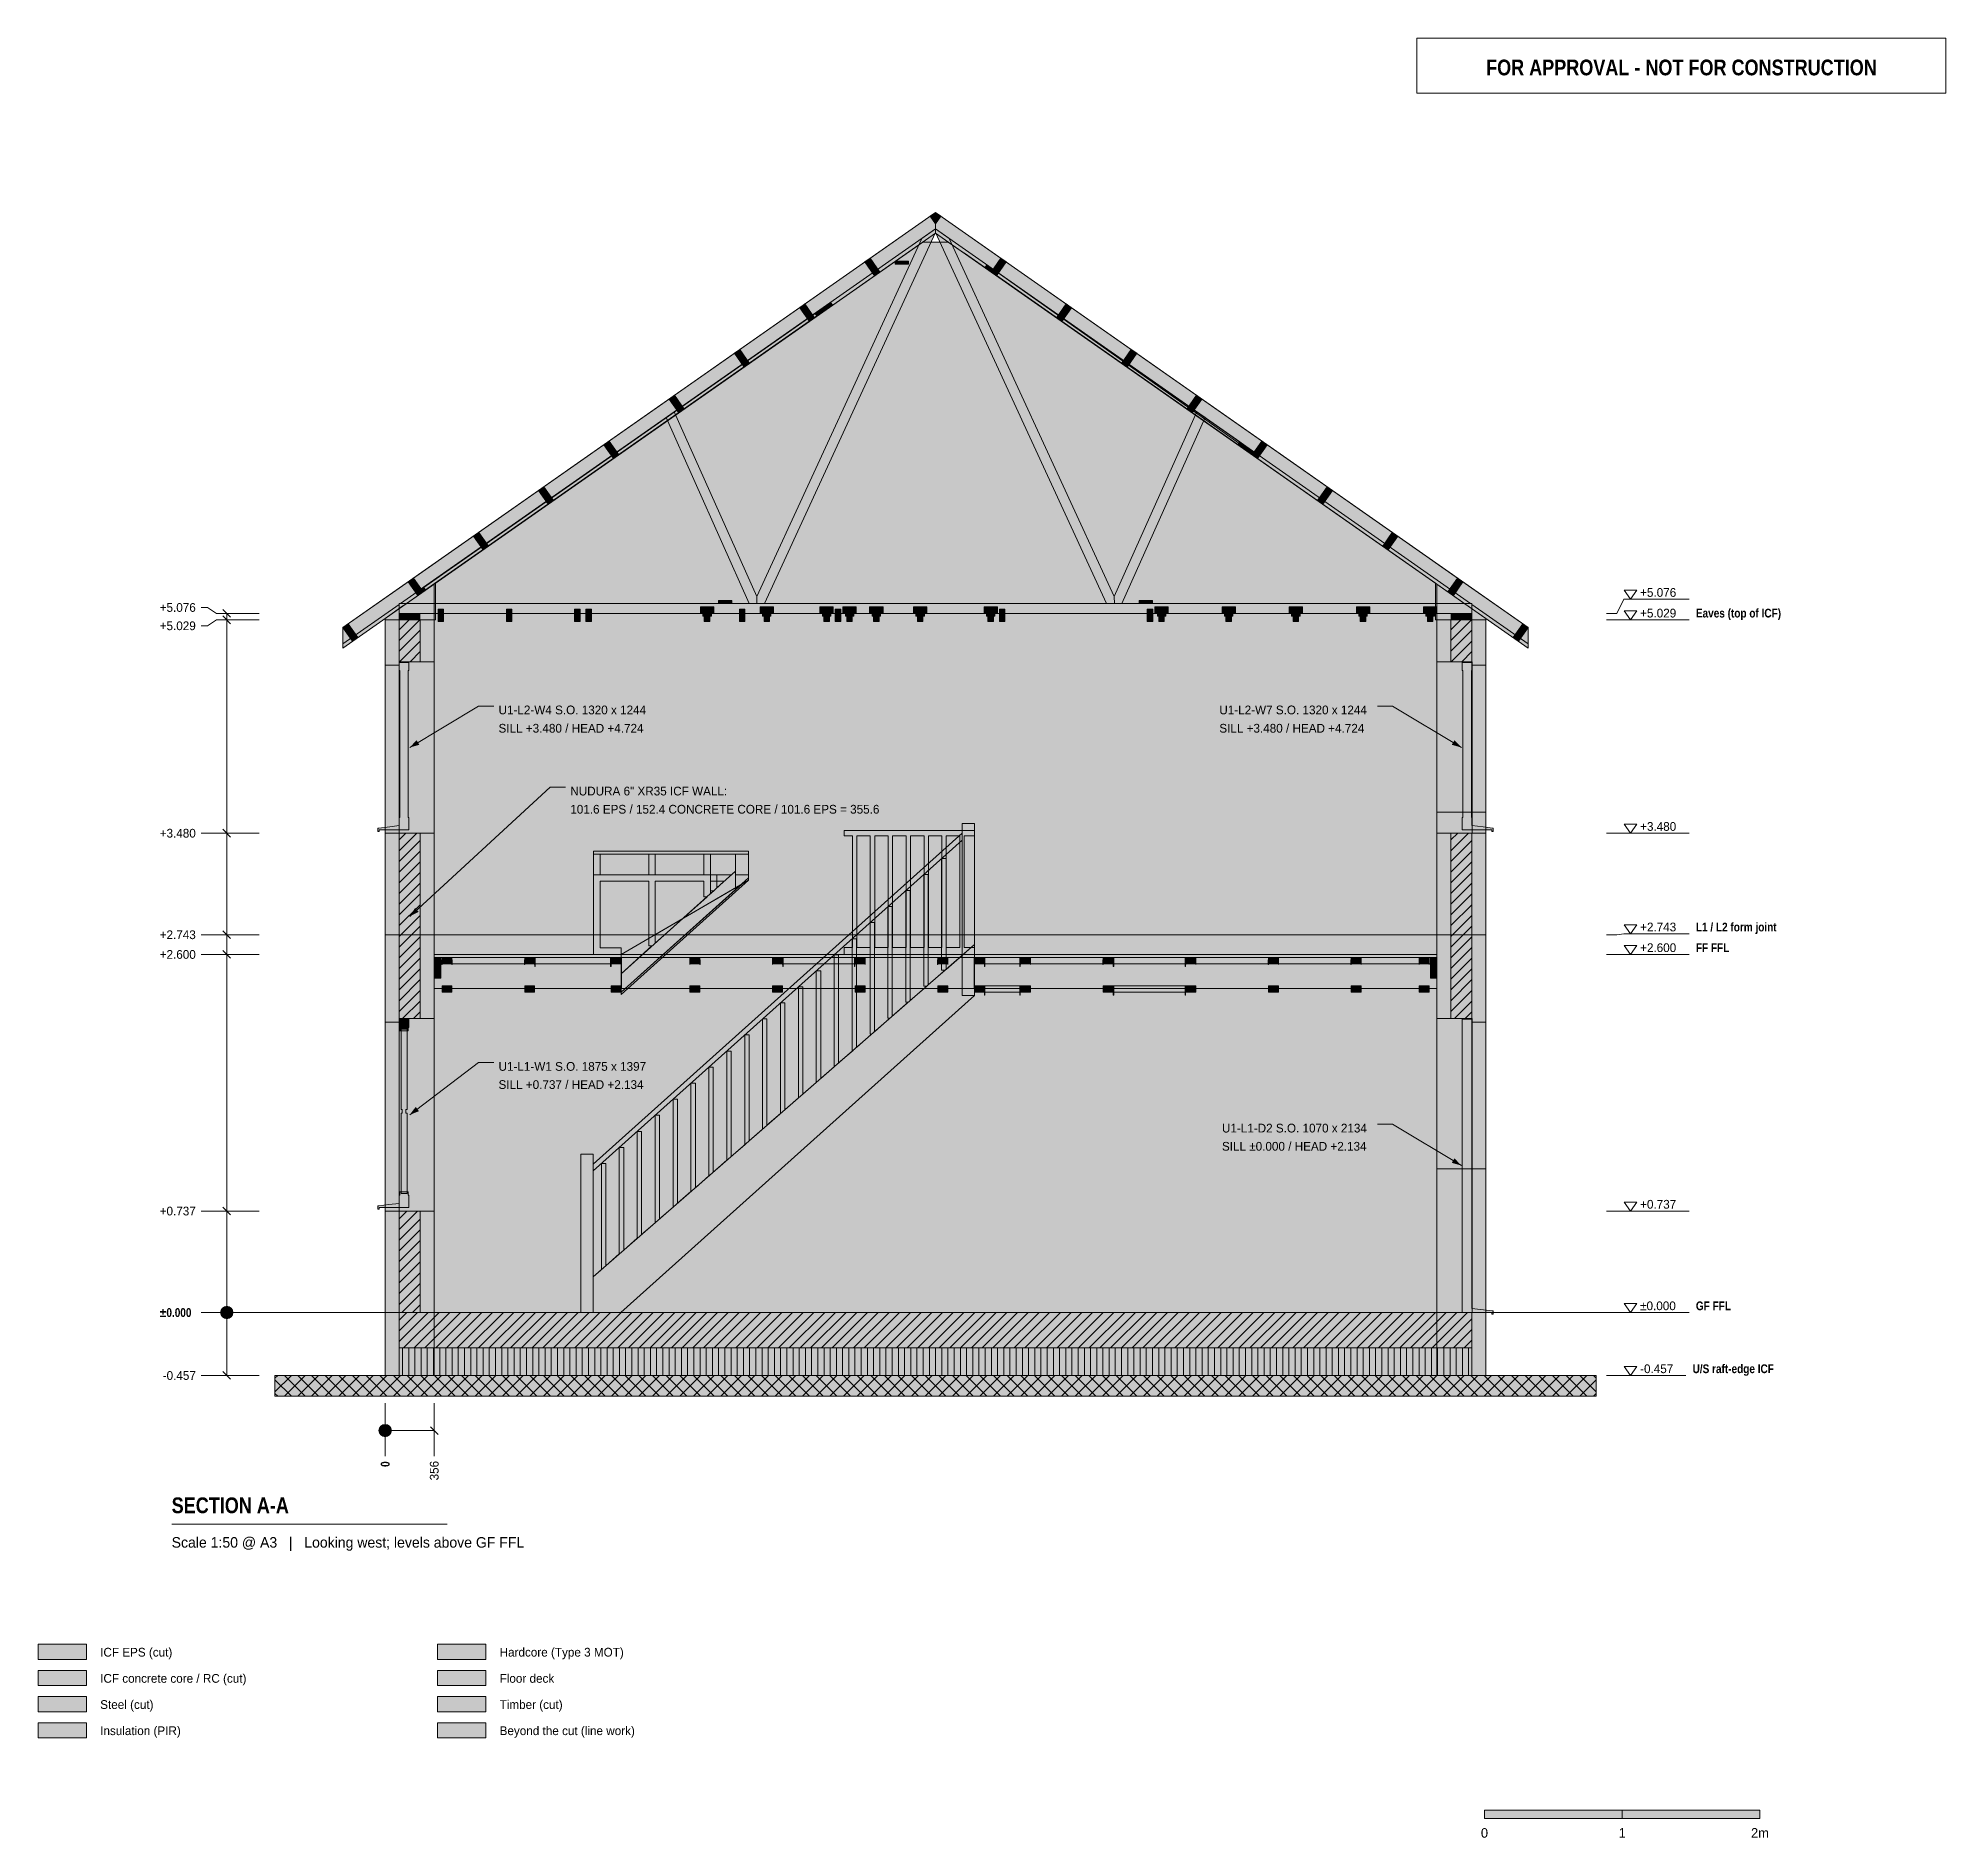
# Model space of a CAD drawing. Header units: millimetres. Extents: x -2519 to 11331, y -3814 to 9252.
import ezdxf
from ezdxf.enums import TextEntityAlignment as Align

# ---------------------------------------------------------------- set-up
doc = ezdxf.new("R2010")
doc.units = ezdxf.units.MM
doc.linetypes.add('DASHED', pattern=[1.524, 1.27, -0.254])
for name, color, linetype in [('FILL-C_BDBDBF', 7, 'Continuous'), ('FILL-C_CCB294', 7, 'Continuous'), ('FILL-EPS', 7, 'Continuous'), ('FILL-INK', 7, 'Continuous'), ('FILL-LIGHT', 7, 'Continuous'), ('FILL-MASONRY_FILL', 7, 'Continuous'), ('FILL-STEEL', 7, 'Continuous'), ('FILL-STEEL_GREY', 7, 'Continuous'), ('FILL-TIMBER', 7, 'Continuous'), ('FILL-WHITE', 7, 'Continuous'), ('LINE-C_BF9E33', 7, 'Continuous'), ('LINE-CORE', 7, 'Continuous'), ('LINE-INK', 7, 'Continuous'), ('LINE-RED', 7, 'Continuous'), ('LINE-STEEL-DASH', 7, 'DASHED'), ('LINE-STEEL_GREY', 7, 'Continuous'), ('LINE-TIMBER_DK', 7, 'Continuous'), ('TEXT-INK', 7, 'Continuous'), ('TEXT-RED', 7, 'Continuous'), ('TEXT-STEEL', 7, 'Continuous'), ('TEXT-STEEL_GREY', 7, 'Continuous')]:
    doc.layers.add(name, color=color, linetype=linetype)
doc.styles.add('OpenSansCondensed-Bold', font='OpenSansCondensed-Bold.ttf')

msp = doc.modelspace()

# ---------------------------------------------------------------- texts
at = {"layer": 'TEXT-INK'}
for s, p in [('+5.076', (-1637, 5087)), ('+5.076', (9111, 5196)), ('+5.029', (-1637, 4954)), ('+5.029', (9111, 5046)), ('U1-L2-W4 S.O. 1320 x 1244', (823, 4343)), ('U1-L2-W7 S.O. 1320 x 1244', (6056, 4343)), ('SILL +3.480 / HEAD +4.724', (823, 4210)), ('SILL +3.480 / HEAD +4.724', (6056, 4210)), ('NUDURA 6" XR35 ICF WALL:', (1344, 3754)), ('101.6 EPS / 152.4 CONCRETE CORE / 101.6 EPS = 355.6', (1344, 3622)), ('+3.480', (-1637, 3448)), ('+3.480', (9111, 3497)), ('+2.743', (-1637, 2711)), ('+2.743', (9111, 2767)), ('+2.600', (-1637, 2568)), ('+2.600', (9111, 2617)), ('U1-L1-W1 S.O. 1875 x 1397', (823, 1755)), ('SILL +0.737 / HEAD +2.134', (823, 1623)), ('U1-L1-D2 S.O. 1070 x 2134', (6075, 1307)), ('SILL ±0.000 / HEAD +2.134', (6075, 1175)), ('+0.737', (-1637, 705)), ('+0.737', (9111, 754)), ('±0.000', (9111, 17)), ('-0.457', (9111, -440)), ('-0.457', (-1615, -489)), ('ICF EPS (cut)', (-2069, -2498)), ('Hardcore (Type 3 MOT)', (831, -2498)), ('ICF concrete core / RC (cut)', (-2069, -2688)), ('Floor deck', (831, -2688)), ('Steel (cut)', (-2069, -2878)), ('Timber (cut)', (831, -2878)), ('Insulation (PIR)', (-2069, -3068)), ('Beyond the cut (line work)', (831, -3068))]:
    msp.add_text(s, height=63.5, dxfattribs=at).set_placement(p)
at = {"layer": 'TEXT-INK', "style": 'OpenSansCondensed-Bold'}
for s, height, p in [('±0.000', 63.5, (-1637, -32)), ('SECTION A-A', 114.3, (-1550, -1457))]:
    msp.add_text(s, height=height, dxfattribs=at).set_placement(p)
msp.add_text('0', height=63.5, rotation=90, dxfattribs=at).set_placement((32, -1121))
at = {"layer": 'TEXT-INK'}
msp.add_text('356', height=63.5, rotation=90, dxfattribs=at).set_placement((388, -1219))
for s, p in [('0', (7981, -3813)), ('1', (8981, -3813)), ('2m', (9981, -3813))]:
    msp.add_text(s, height=69.8, dxfattribs=at).set_placement(p, align=Align.CENTER)
at = {"layer": 'TEXT-RED', "style": 'OpenSansCondensed-Bold'}
msp.add_text('FOR APPROVAL - NOT FOR CONSTRUCTION', height=114.3, dxfattribs=at).set_placement((9411, 8982), align=Align.CENTER)
at = {"layer": 'TEXT-STEEL', "style": 'OpenSansCondensed-Bold'}
for s, p in [('Eaves (top of ICF)', (9516, 5046)), ('L1 / L2 form joint', (9516, 2767)), ('FF FFL', (9516, 2617)), ('GF FFL', (9516, 17)), ('U/S raft-edge ICF', (9492, -440))]:
    msp.add_text(s, height=63.5, dxfattribs=at).set_placement(p)
at = {"layer": 'TEXT-STEEL_GREY'}
msp.add_text('Scale 1:50 @ A3   |   Looking west; levels above GF FFL', height=76.2, dxfattribs=at).set_placement((-1550, -1707))

# ---------------------------------------------------------------- hatches: boundary and pattern name
at = {"layer": 'FILL-C_BDBDBF', "true_color": 0xbdbdbf}
h = msp.add_hatch(color=256, dxfattribs=at)
h.dxf.hatch_style = 1
h.paths.add_polyline_path([(254, 5029), (254, 4725), (217, 4725), (102, 4725), (102, 5029), (238, 5029)])
h = msp.add_hatch(color=256, dxfattribs=at)
h.dxf.hatch_style = 1
h.paths.add_polyline_path([(7890, 5029), (7890, 4725), (7753, 4725), (7738, 4725), (7738, 5029), (7874, 5029)])
h = msp.add_hatch(color=256, dxfattribs=at)
h.dxf.hatch_style = 1
h.paths.add_polyline_path([(254, 3480), (254, 2134), (228, 2134), (102, 2134), (102, 3480), (215, 3480)])
h = msp.add_hatch(color=256, dxfattribs=at)
h.dxf.hatch_style = 1
h.paths.add_polyline_path([(7777, 3480), (7832, 3480), (7890, 3480), (7890, 2134), (7738, 2134), (7738, 3480), (7774, 3480)])
h = msp.add_hatch(color=256, dxfattribs=at)
h.dxf.hatch_style = 1
h.paths.add_polyline_path([(254, 737), (254, 0), (164, 0), (102, 0), (102, 737), (226, 737)])
h = msp.add_hatch(color=256, dxfattribs=at)
h.dxf.hatch_style = 1
h.paths.add_polyline_path([(-2519, -2708), (-2169, -2708), (-2169, -2598), (-2519, -2598)])
at = {"layer": 'FILL-C_CCB294', "true_color": 0xccb294}
h = msp.add_hatch(color=256, dxfattribs=at)
h.dxf.hatch_style = 1
h.paths.add_polyline_path([(102, 5029), (102, 5061), (102, 5076), (150, 5076), (252, 5076), (252, 5044), (252, 5029), (203, 5029)])
h = msp.add_hatch(color=256, dxfattribs=at)
h.dxf.hatch_style = 1
h.paths.add_polyline_path([(102, 5029), (102, 5061), (102, 5076), (150, 5076), (252, 5076), (252, 5044), (252, 5029), (203, 5029)])
h = msp.add_hatch(color=256, dxfattribs=at)
h.dxf.hatch_style = 1
h.paths.add_polyline_path([(7740, 5029), (7740, 5061), (7740, 5076), (7789, 5076), (7890, 5076), (7890, 5044), (7890, 5029), (7841, 5029)])
h = msp.add_hatch(color=256, dxfattribs=at)
h.dxf.hatch_style = 1
h.paths.add_polyline_path([(7740, 5029), (7740, 5061), (7740, 5076), (7789, 5076), (7890, 5076), (7890, 5044), (7890, 5029), (7841, 5029)])
at = {"layer": 'FILL-EPS', "true_color": 0xccffff}
h = msp.add_hatch(color=256, dxfattribs=at)
h.dxf.hatch_style = 1
h.paths.add_polyline_path([(0, 4722), (0, 4766), (0, 4789), (0, 5029), (102, 5029), (102, 4725), (101, 4725), (101, 4713), (101, 4700), (46, 4700), (0, 4700)])
h = msp.add_hatch(color=256, dxfattribs=at)
h.dxf.hatch_style = 1
h.paths.add_polyline_path([(356, 4865), (356, 4772), (356, 4725), (254, 4725), (254, 5029), (356, 5029), (356, 4920), (356, 4909), (356, 4890)])
h = msp.add_hatch(color=256, dxfattribs=at)
h.dxf.hatch_style = 1
h.paths.add_polyline_path([(7738, 5029), (7738, 4725), (7636, 4725), (7636, 4746), (7636, 4791), (7636, 4812), (7636, 5029)])
h = msp.add_hatch(color=256, dxfattribs=at)
h.dxf.hatch_style = 1
h.paths.add_polyline_path([(7992, 4700), (7937, 4700), (7891, 4700), (7891, 4711), (7891, 4725), (7890, 4725), (7890, 5029), (7992, 5029), (7992, 4913), (7992, 4903), (7992, 4878), (7992, 4852), (7992, 4749)])
h = msp.add_hatch(color=256, dxfattribs=at)
h.dxf.hatch_style = 1
h.paths.add_polyline_path([(102, 3480), (102, 2134), (101, 2134), (101, 2121), (101, 2109), (50, 2109), (0, 2109), (0, 2174), (0, 2237), (0, 2302), (0, 2743), (0, 3008), (0, 3480), (55, 3480), (101, 3480)])
h = msp.add_hatch(color=256, dxfattribs=at)
h.dxf.hatch_style = 1
h.paths.add_polyline_path([(356, 2475), (356, 2404), (356, 2252), (356, 2134), (254, 2134), (254, 3480), (356, 3480), (356, 3281), (356, 2743), (356, 2535), (356, 2504)])
h = msp.add_hatch(color=256, dxfattribs=at)
h.dxf.hatch_style = 1
h.paths.add_polyline_path([(7636, 3080), (7636, 3480), (7738, 3480), (7738, 2134), (7643, 2134), (7636, 2134), (7636, 2136), (7636, 2179), (7636, 2239), (7636, 2306), (7636, 2326), (7636, 2743), (7636, 3056)])
h = msp.add_hatch(color=256, dxfattribs=at)
h.dxf.hatch_style = 1
h.paths.add_polyline_path([(7992, 2529), (7992, 2520), (7992, 2484), (7992, 2455), (7992, 2431), (7992, 2386), (7992, 2240), (7992, 2109), (7891, 2109), (7891, 2109), (7891, 2109), (7891, 2134), (7890, 2134), (7890, 3480), (7946, 3480), (7992, 3480), (7992, 3430), (7992, 3380), (7992, 2743)])
h = msp.add_hatch(color=256, dxfattribs=at)
h.dxf.hatch_style = 1
h.paths.add_polyline_path([(102, -306), (102, -457), (68, -457), (0, -457), (0, -151), (0, 0), (0, 213), (0, 737), (50, 737), (101, 737), (102, 737), (102, 0), (102, 0)])
h = msp.add_hatch(color=256, dxfattribs=at)
h.dxf.hatch_style = 1
h.paths.add_polyline_path([(254, 737), (356, 737), (356, 638), (356, 0), (254, 0)])
h = msp.add_hatch(color=256, dxfattribs=at)
h.dxf.hatch_style = 1
h.paths.add_polyline_path([(7890, 0), (7958, 0), (7992, 0), (7992, -306), (7992, -457), (7958, -457), (7890, -457), (7890, -151)])
h = msp.add_hatch(color=256, dxfattribs=at)
h.dxf.hatch_style = 1
h.paths.add_polyline_path([(-2519, -2518), (-2169, -2518), (-2169, -2408), (-2519, -2408)])
at = {"layer": 'FILL-INK', "true_color": 0x1a1a1f}
h = msp.add_hatch(color=256, dxfattribs=at)
h.dxf.hatch_style = 1
h.paths.add_polyline_path([(178, 4102), (228, 4155), (248, 4122)])
h = msp.add_hatch(color=256, dxfattribs=at)
h.dxf.hatch_style = 1
h.paths.add_polyline_path([(7814, 4102), (7744, 4122), (7763, 4155)])
h = msp.add_hatch(color=256, dxfattribs=at)
h.dxf.hatch_style = 1
h.paths.add_polyline_path([(178, 2876), (217, 2937), (242, 2909)])
at = {"layer": 'FILL-INK', "true_color": 0x1a1a1a}
h = msp.add_hatch(color=256, dxfattribs=at)
h.dxf.hatch_style = 1
h.paths.add_polyline_path([(413, 2528), (413, 2526), (413, 2526), (411, 2526), (411, 2528), (411, 2561), (411, 2561), (413, 2561)])
h = msp.add_hatch(color=256, dxfattribs=at)
h.dxf.hatch_style = 1
h.paths.add_polyline_path([(486, 2526), (486, 2526), (485, 2526), (485, 2528), (485, 2561), (485, 2561), (486, 2561), (486, 2528)])
h = msp.add_hatch(color=256, dxfattribs=at)
h.dxf.hatch_style = 1
h.paths.add_polyline_path([(1013, 2526), (1013, 2526), (1011, 2526), (1011, 2528), (1011, 2561), (1011, 2561), (1013, 2561), (1013, 2528)])
h = msp.add_hatch(color=256, dxfattribs=at)
h.dxf.hatch_style = 1
h.paths.add_polyline_path([(1086, 2526), (1086, 2526), (1085, 2526), (1085, 2528), (1085, 2561), (1085, 2561), (1086, 2561), (1086, 2528)])
h = msp.add_hatch(color=256, dxfattribs=at)
h.dxf.hatch_style = 1
h.paths.add_polyline_path([(1641, 2526), (1641, 2526), (1640, 2526), (1640, 2528), (1640, 2561), (1640, 2561), (1641, 2561), (1641, 2528)])
h = msp.add_hatch(color=256, dxfattribs=at)
h.dxf.hatch_style = 1
h.paths.add_polyline_path([(1714, 2526), (1714, 2526), (1713, 2526), (1713, 2528), (1713, 2561), (1713, 2561), (1714, 2561), (1714, 2528)])
h = msp.add_hatch(color=256, dxfattribs=at)
h.dxf.hatch_style = 1
h.paths.add_polyline_path([(2213, 2526), (2213, 2526), (2211, 2526), (2211, 2528), (2211, 2561), (2211, 2561), (2213, 2561), (2213, 2528)])
h = msp.add_hatch(color=256, dxfattribs=at)
h.dxf.hatch_style = 1
h.paths.add_polyline_path([(2286, 2528), (2286, 2526), (2286, 2526), (2285, 2526), (2285, 2528), (2285, 2561), (2285, 2561), (2286, 2561)])
h = msp.add_hatch(color=256, dxfattribs=at)
h.dxf.hatch_style = 1
h.paths.add_polyline_path([(2813, 2526), (2813, 2526), (2811, 2526), (2811, 2528), (2811, 2561), (2811, 2561), (2813, 2561), (2813, 2528)])
h = msp.add_hatch(color=256, dxfattribs=at)
h.dxf.hatch_style = 1
h.paths.add_polyline_path([(2886, 2526), (2886, 2526), (2885, 2526), (2885, 2528), (2885, 2561), (2885, 2561), (2886, 2561), (2886, 2528)])
h = msp.add_hatch(color=256, dxfattribs=at)
h.dxf.hatch_style = 1
h.paths.add_polyline_path([(3413, 2526), (3413, 2526), (3411, 2526), (3411, 2528), (3411, 2561), (3411, 2561), (3413, 2561), (3413, 2528)])
h = msp.add_hatch(color=256, dxfattribs=at)
h.dxf.hatch_style = 1
h.paths.add_polyline_path([(3486, 2526), (3486, 2526), (3485, 2526), (3485, 2528), (3485, 2561), (3485, 2561), (3486, 2561), (3486, 2528)])
h = msp.add_hatch(color=256, dxfattribs=at)
h.dxf.hatch_style = 1
h.paths.add_polyline_path([(4013, 2526), (4013, 2526), (4011, 2526), (4011, 2528), (4011, 2561), (4011, 2561), (4013, 2561), (4013, 2528)])
h = msp.add_hatch(color=256, dxfattribs=at)
h.dxf.hatch_style = 1
h.paths.add_polyline_path([(4086, 2526), (4086, 2526), (4085, 2526), (4085, 2528), (4085, 2561), (4085, 2561), (4086, 2561), (4086, 2528)])
h = msp.add_hatch(color=256, dxfattribs=at)
h.dxf.hatch_style = 1
h.paths.add_polyline_path([(4278, 2528), (4278, 2526), (4278, 2526), (4277, 2526), (4277, 2528), (4277, 2561), (4277, 2561), (4278, 2561)])
h = msp.add_hatch(color=256, dxfattribs=at)
h.dxf.hatch_style = 1
h.paths.add_polyline_path([(4351, 2526), (4351, 2526), (4350, 2526), (4350, 2528), (4350, 2561), (4350, 2561), (4351, 2561), (4351, 2528)])
h = msp.add_hatch(color=256, dxfattribs=at)
h.dxf.hatch_style = 1
h.paths.add_polyline_path([(4613, 2526), (4613, 2526), (4611, 2526), (4611, 2528), (4611, 2561), (4611, 2561), (4613, 2561), (4613, 2528)])
h = msp.add_hatch(color=256, dxfattribs=at)
h.dxf.hatch_style = 1
h.paths.add_polyline_path([(4686, 2526), (4686, 2526), (4685, 2526), (4685, 2528), (4685, 2561), (4685, 2561), (4686, 2561), (4686, 2528)])
h = msp.add_hatch(color=256, dxfattribs=at)
h.dxf.hatch_style = 1
h.paths.add_polyline_path([(5213, 2526), (5213, 2526), (5211, 2526), (5211, 2528), (5211, 2561), (5211, 2561), (5213, 2561), (5213, 2528)])
h = msp.add_hatch(color=256, dxfattribs=at)
h.dxf.hatch_style = 1
h.paths.add_polyline_path([(5286, 2526), (5286, 2526), (5285, 2526), (5285, 2528), (5285, 2561), (5285, 2561), (5286, 2561), (5286, 2528)])
h = msp.add_hatch(color=256, dxfattribs=at)
h.dxf.hatch_style = 1
h.paths.add_polyline_path([(5813, 2526), (5813, 2526), (5811, 2526), (5811, 2528), (5811, 2561), (5811, 2561), (5813, 2561), (5813, 2528)])
h = msp.add_hatch(color=256, dxfattribs=at)
h.dxf.hatch_style = 1
h.paths.add_polyline_path([(5886, 2528), (5886, 2526), (5886, 2526), (5885, 2526), (5885, 2528), (5885, 2561), (5885, 2561), (5886, 2561)])
h = msp.add_hatch(color=256, dxfattribs=at)
h.dxf.hatch_style = 1
h.paths.add_polyline_path([(6413, 2526), (6413, 2526), (6411, 2526), (6411, 2528), (6411, 2561), (6411, 2561), (6413, 2561), (6413, 2528)])
h = msp.add_hatch(color=256, dxfattribs=at)
h.dxf.hatch_style = 1
h.paths.add_polyline_path([(6486, 2526), (6486, 2526), (6485, 2526), (6485, 2528), (6485, 2561), (6485, 2561), (6486, 2561), (6486, 2528)])
h = msp.add_hatch(color=256, dxfattribs=at)
h.dxf.hatch_style = 1
h.paths.add_polyline_path([(7013, 2526), (7013, 2526), (7011, 2526), (7011, 2528), (7011, 2561), (7011, 2561), (7013, 2561), (7013, 2528)])
h = msp.add_hatch(color=256, dxfattribs=at)
h.dxf.hatch_style = 1
h.paths.add_polyline_path([(7086, 2526), (7086, 2526), (7085, 2526), (7085, 2528), (7085, 2561), (7085, 2561), (7086, 2561), (7086, 2528)])
h = msp.add_hatch(color=256, dxfattribs=at)
h.dxf.hatch_style = 1
h.paths.add_polyline_path([(7507, 2526), (7507, 2526), (7506, 2526), (7506, 2528), (7506, 2561), (7506, 2561), (7507, 2561), (7507, 2528)])
h = msp.add_hatch(color=256, dxfattribs=at)
h.dxf.hatch_style = 1
h.paths.add_polyline_path([(7580, 2526), (7580, 2526), (7579, 2526), (7579, 2528), (7579, 2561), (7579, 2561), (7580, 2561), (7580, 2528)])
at = {"layer": 'FILL-INK', "true_color": 0x1a1a1f}
h = msp.add_hatch(color=256, dxfattribs=at)
h.dxf.hatch_style = 1
h.paths.add_polyline_path([(178, 1435), (222, 1493), (245, 1462)])
h = msp.add_hatch(color=256, dxfattribs=at)
h.dxf.hatch_style = 1
h.paths.add_polyline_path([(7814, 1067), (7744, 1087), (7763, 1119)])
at = {"layer": 'FILL-INK', "true_color": 0x14141a}
h = msp.add_hatch(color=256, dxfattribs=at)
h.dxf.hatch_style = 1
h.paths.add_polyline_path([(7981, -3673), (8981, -3673), (8981, -3613), (7981, -3613)])
at = {"layer": 'FILL-LIGHT', "true_color": 0xcccccf}
h = msp.add_hatch(color=256, dxfattribs=at)
h.dxf.hatch_style = 1
h.paths.add_polyline_path([(2724, -257), (102, -257), (102, -171), (102, 0), (5268, 0), (7890, 0), (7890, -87), (7890, -257)])
at = {"layer": 'FILL-MASONRY_FILL', "true_color": 0xe0d9cc}
h = msp.add_hatch(color=256, dxfattribs=at)
h.dxf.hatch_style = 1
h.paths.add_polyline_path([(2628, -607), (-800, -607), (-800, -554), (-800, -457), (5363, -457), (8792, -457), (8792, -511), (8792, -607)])
h = msp.add_hatch(color=256, dxfattribs=at)
h.dxf.hatch_style = 1
h.paths.add_polyline_path([(381, -2518), (731, -2518), (731, -2408), (381, -2408)])
at = {"layer": 'FILL-STEEL', "true_color": 0x0d2973}
h = msp.add_hatch(color=256, dxfattribs=at)
h.dxf.hatch_style = 1
h.paths.add_polyline_path([(-2519, -2898), (-2169, -2898), (-2169, -2788), (-2519, -2788)])
at = {"layer": 'FILL-STEEL_GREY', "true_color": 0x737378}
h = msp.add_hatch(color=256, dxfattribs=at)
h.dxf.hatch_style = 1
h.paths.add_polyline_path([(356, 2590), (356, 2600), (1470, 2600), (2756, 2600), (3870, 2600), (5156, 2600), (6270, 2600), (7556, 2600), (7593, 2600), (7636, 2600), (7636, 2588), (7636, 2578), (7599, 2578), (7556, 2578), (6441, 2578), (5156, 2578), (4041, 2578), (2756, 2578), (1641, 2578), (356, 2578)])
h = msp.add_hatch(color=256, dxfattribs=at)
h.dxf.hatch_style = 1
h.paths.add_polyline_path([(381, -2708), (731, -2708), (731, -2598), (381, -2598)])
at = {"layer": 'FILL-TIMBER', "true_color": 0xedd6a8}
h = msp.add_hatch(color=256, dxfattribs=at)
h.dxf.hatch_style = 1
h.paths.add_polyline_path([(3766, 7611), (3702, 7611), (3702, 7626), (3702, 7633), (3735, 7633), (3799, 7633), (3799, 7619), (3799, 7611)])
h = msp.add_hatch(color=256, dxfattribs=at)
h.dxf.hatch_style = 1
h.paths.add_polyline_path([(3233, 7306), (3133, 7236), (3122, 7252), (3121, 7254), (3220, 7324), (3234, 7333), (3235, 7331), (3247, 7315)])
h = msp.add_hatch(color=256, dxfattribs=at)
h.dxf.hatch_style = 1
h.paths.add_polyline_path([(6255, 6258), (6191, 6303), (6197, 6311), (6204, 6321), (6267, 6276), (6317, 6241), (6310, 6231), (6305, 6223)])
h = msp.add_hatch(color=256, dxfattribs=at)
h.dxf.hatch_style = 1
h.paths.add_polyline_path([(2483, 5148), (2419, 5148), (2419, 5163), (2419, 5170), (2452, 5170), (2516, 5170), (2516, 5156), (2516, 5148)])
h = msp.add_hatch(color=256, dxfattribs=at)
h.dxf.hatch_style = 1
h.paths.add_polyline_path([(5539, 5148), (5475, 5148), (5475, 5163), (5475, 5170), (5508, 5170), (5572, 5170), (5572, 5156), (5572, 5148)])
h = msp.add_hatch(color=256, dxfattribs=at)
h.dxf.hatch_style = 1
h.paths.add_polyline_path([(-49, 3493), (-53, 3493), (-53, 3504), (-53, 3517), (-50, 3517), (-47, 3517), (34, 3527), (102, 3535), (102, 3563), (102, 3595), (106, 3595), (106, 3668), (106, 3670), (106, 4411), (106, 4585), (106, 4658), (106, 4660), (102, 4660), (102, 4687), (102, 4720), (140, 4720), (172, 4720), (172, 4692), (172, 4660), (168, 4660), (168, 4587), (168, 4585), (168, 3844), (168, 3670), (168, 3597), (168, 3595), (172, 3595), (172, 3568), (172, 3535), (172, 3522), (172, 3505), (55, 3505), (-43, 3505), (-43, 3500), (-43, 3493)])
h = msp.add_hatch(color=256, dxfattribs=at)
h.dxf.hatch_style = 1
h.paths.add_polyline_path([(7824, 3595), (7824, 3668), (7824, 3670), (7824, 4417), (7824, 4585), (7824, 4658), (7824, 4660), (7820, 4660), (7820, 4687), (7820, 4720), (7858, 4720), (7890, 4720), (7890, 4692), (7890, 4660), (7886, 4660), (7886, 4587), (7886, 4585), (7886, 3838), (7886, 3670), (7886, 3597), (7886, 3595), (7890, 3595), (7890, 3568), (7890, 3535), (7971, 3525), (8039, 3517), (8042, 3517), (8045, 3517), (8045, 3506), (8045, 3493), (8039, 3493), (8035, 3493), (8035, 3499), (8035, 3505), (7918, 3505), (7820, 3505), (7820, 3519), (7820, 3535), (7820, 3563), (7820, 3595)])
h = msp.add_hatch(color=256, dxfattribs=at)
h.dxf.hatch_style = 1
h.paths.add_polyline_path([(403, 2578), (403, 2476), (403, 2428), (387, 2428), (356, 2428), (356, 2530), (356, 2578), (371, 2578)])
h = msp.add_hatch(color=256, dxfattribs=at)
h.dxf.hatch_style = 1
h.paths.add_polyline_path([(485, 2578), (485, 2555), (485, 2531), (448, 2531), (413, 2531), (413, 2554), (413, 2578), (449, 2578)])
h = msp.add_hatch(color=256, dxfattribs=at)
h.dxf.hatch_style = 1
h.paths.add_polyline_path([(1085, 2578), (1085, 2555), (1085, 2531), (1048, 2531), (1013, 2531), (1013, 2554), (1013, 2578), (1049, 2578)])
h = msp.add_hatch(color=256, dxfattribs=at)
h.dxf.hatch_style = 1
h.paths.add_polyline_path([(1713, 2578), (1713, 2555), (1713, 2531), (1676, 2531), (1641, 2531), (1641, 2554), (1641, 2578), (1678, 2578)])
h = msp.add_hatch(color=256, dxfattribs=at)
h.dxf.hatch_style = 1
h.paths.add_polyline_path([(2285, 2578), (2285, 2555), (2285, 2531), (2248, 2531), (2213, 2531), (2213, 2554), (2213, 2578), (2249, 2578)])
h = msp.add_hatch(color=256, dxfattribs=at)
h.dxf.hatch_style = 1
h.paths.add_polyline_path([(2885, 2578), (2885, 2555), (2885, 2531), (2848, 2531), (2813, 2531), (2813, 2554), (2813, 2578), (2849, 2578)])
h = msp.add_hatch(color=256, dxfattribs=at)
h.dxf.hatch_style = 1
h.paths.add_polyline_path([(3485, 2578), (3485, 2555), (3485, 2531), (3448, 2531), (3413, 2531), (3413, 2554), (3413, 2578), (3449, 2578)])
h = msp.add_hatch(color=256, dxfattribs=at)
h.dxf.hatch_style = 1
h.paths.add_polyline_path([(4085, 2578), (4085, 2555), (4085, 2531), (4048, 2531), (4013, 2531), (4013, 2554), (4013, 2578), (4049, 2578)])
h = msp.add_hatch(color=256, dxfattribs=at)
h.dxf.hatch_style = 1
h.paths.add_polyline_path([(4350, 2578), (4350, 2555), (4350, 2531), (4313, 2531), (4278, 2531), (4278, 2554), (4278, 2578), (4315, 2578)])
h = msp.add_hatch(color=256, dxfattribs=at)
h.dxf.hatch_style = 1
h.paths.add_polyline_path([(4685, 2578), (4685, 2555), (4685, 2531), (4648, 2531), (4613, 2531), (4613, 2554), (4613, 2578), (4649, 2578)])
h = msp.add_hatch(color=256, dxfattribs=at)
h.dxf.hatch_style = 1
h.paths.add_polyline_path([(5285, 2578), (5285, 2555), (5285, 2531), (5248, 2531), (5213, 2531), (5213, 2554), (5213, 2578), (5249, 2578)])
h = msp.add_hatch(color=256, dxfattribs=at)
h.dxf.hatch_style = 1
h.paths.add_polyline_path([(5885, 2578), (5885, 2555), (5885, 2531), (5848, 2531), (5813, 2531), (5813, 2554), (5813, 2578), (5849, 2578)])
h = msp.add_hatch(color=256, dxfattribs=at)
h.dxf.hatch_style = 1
h.paths.add_polyline_path([(6485, 2578), (6485, 2555), (6485, 2531), (6448, 2531), (6413, 2531), (6413, 2554), (6413, 2578), (6449, 2578)])
h = msp.add_hatch(color=256, dxfattribs=at)
h.dxf.hatch_style = 1
h.paths.add_polyline_path([(7085, 2578), (7085, 2555), (7085, 2531), (7048, 2531), (7013, 2531), (7013, 2554), (7013, 2578), (7049, 2578)])
h = msp.add_hatch(color=256, dxfattribs=at)
h.dxf.hatch_style = 1
h.paths.add_polyline_path([(7579, 2578), (7579, 2555), (7579, 2531), (7542, 2531), (7507, 2531), (7507, 2554), (7507, 2578), (7544, 2578)])
h = msp.add_hatch(color=256, dxfattribs=at)
h.dxf.hatch_style = 1
h.paths.add_polyline_path([(7636, 2578), (7636, 2476), (7636, 2428), (7621, 2428), (7589, 2428), (7589, 2530), (7589, 2578), (7604, 2578)])
h = msp.add_hatch(color=256, dxfattribs=at)
h.dxf.hatch_style = 1
h.paths.add_polyline_path([(449, 2372), (485, 2372), (485, 2349), (485, 2325), (448, 2325), (413, 2325), (413, 2348), (413, 2372)])
h = msp.add_hatch(color=256, dxfattribs=at)
h.dxf.hatch_style = 1
h.paths.add_polyline_path([(1085, 2372), (1085, 2349), (1085, 2325), (1048, 2325), (1013, 2325), (1013, 2348), (1013, 2372), (1049, 2372)])
h = msp.add_hatch(color=256, dxfattribs=at)
h.dxf.hatch_style = 1
h.paths.add_polyline_path([(1713, 2372), (1713, 2349), (1713, 2325), (1676, 2325), (1641, 2325), (1641, 2348), (1641, 2372), (1677, 2372)])
h = msp.add_hatch(color=256, dxfattribs=at)
h.dxf.hatch_style = 1
h.paths.add_polyline_path([(2285, 2372), (2285, 2349), (2285, 2325), (2248, 2325), (2213, 2325), (2213, 2348), (2213, 2372), (2249, 2372)])
h = msp.add_hatch(color=256, dxfattribs=at)
h.dxf.hatch_style = 1
h.paths.add_polyline_path([(2885, 2372), (2885, 2349), (2885, 2325), (2848, 2325), (2813, 2325), (2813, 2348), (2813, 2372), (2849, 2372)])
h = msp.add_hatch(color=256, dxfattribs=at)
h.dxf.hatch_style = 1
h.paths.add_polyline_path([(3485, 2372), (3485, 2349), (3485, 2325), (3448, 2325), (3413, 2325), (3413, 2348), (3413, 2372), (3449, 2372)])
h = msp.add_hatch(color=256, dxfattribs=at)
h.dxf.hatch_style = 1
h.paths.add_polyline_path([(4085, 2372), (4085, 2349), (4085, 2325), (4048, 2325), (4013, 2325), (4013, 2348), (4013, 2372), (4049, 2372)])
h = msp.add_hatch(color=256, dxfattribs=at)
h.dxf.hatch_style = 1
h.paths.add_polyline_path([(4314, 2372), (4350, 2372), (4350, 2349), (4350, 2325), (4314, 2325), (4278, 2325), (4278, 2348), (4278, 2372)])
h = msp.add_hatch(color=256, dxfattribs=at)
h.dxf.hatch_style = 1
h.paths.add_polyline_path([(4374, 2325), (4354, 2325), (4354, 2329), (4354, 2372), (4588, 2372), (4608, 2372), (4608, 2368), (4608, 2325)])
h = msp.add_hatch(color=256, dxfattribs=at)
h.dxf.hatch_style = 1
h.paths.add_polyline_path([(4685, 2372), (4685, 2349), (4685, 2325), (4648, 2325), (4613, 2325), (4613, 2348), (4613, 2372), (4649, 2372)])
h = msp.add_hatch(color=256, dxfattribs=at)
h.dxf.hatch_style = 1
h.paths.add_polyline_path([(5285, 2372), (5285, 2349), (5285, 2325), (5248, 2325), (5213, 2325), (5213, 2348), (5213, 2372), (5249, 2372)])
h = msp.add_hatch(color=256, dxfattribs=at)
h.dxf.hatch_style = 1
h.paths.add_polyline_path([(5885, 2372), (5885, 2349), (5885, 2325), (5848, 2325), (5813, 2325), (5813, 2348), (5813, 2372), (5849, 2372)])
h = msp.add_hatch(color=256, dxfattribs=at)
h.dxf.hatch_style = 1
h.paths.add_polyline_path([(6485, 2372), (6485, 2349), (6485, 2325), (6448, 2325), (6413, 2325), (6413, 2348), (6413, 2372), (6449, 2372)])
h = msp.add_hatch(color=256, dxfattribs=at)
h.dxf.hatch_style = 1
h.paths.add_polyline_path([(7085, 2372), (7085, 2349), (7085, 2325), (7048, 2325), (7013, 2325), (7013, 2348), (7013, 2372), (7049, 2372)])
h = msp.add_hatch(color=256, dxfattribs=at)
h.dxf.hatch_style = 1
h.paths.add_polyline_path([(7579, 2372), (7579, 2349), (7579, 2325), (7543, 2325), (7507, 2325), (7507, 2348), (7507, 2372), (7543, 2372)])
h = msp.add_hatch(color=256, dxfattribs=at)
h.dxf.hatch_style = 1
h.paths.add_polyline_path([(159, 2057), (155, 2057), (151, 2057), (137, 2057), (123, 2057), (119, 2057), (115, 2057), (115, 2044), (106, 2044), (106, 2057), (106, 2069), (102, 2069), (102, 2099), (102, 2129), (137, 2129), (172, 2129), (172, 2099), (172, 2069), (168, 2069), (168, 2057), (168, 2044), (159, 2044)])
h = msp.add_hatch(color=256, dxfattribs=at)
h.dxf.hatch_style = 1
h.paths.add_polyline_path([(7820, 2129), (7888, 2129), (7890, 2129), (7890, 2128), (7890, 2059), (7890, 1363), (7890, 30), (8038, 12), (8039, 12), (8045, 12), (8045, 12), (8045, 12), (8045, -12), (8035, -12), (8035, -12), (8035, -12), (8035, 0), (7821, 0), (7820, 0), (7820, 0), (7820, 30), (7820, 726), (7820, 2059), (7820, 2061)])
h = msp.add_hatch(color=256, dxfattribs=at)
h.dxf.hatch_style = 1
h.paths.add_polyline_path([(115, 1448), (119, 1448), (123, 1448), (123, 1460), (123, 1461), (123, 1472), (123, 1473), (119, 1473), (115, 1473), (115, 2044), (123, 2044), (137, 2044), (151, 2044), (159, 2044), (159, 1473), (155, 1473), (151, 1473), (151, 1461), (151, 1461), (151, 1449), (151, 1448), (155, 1448), (159, 1448), (159, 877), (151, 877), (137, 877), (123, 877), (115, 877)])
h = msp.add_hatch(color=256, dxfattribs=at)
h.dxf.hatch_style = 1
h.paths.add_polyline_path([(-43, 750), (-48, 750), (-53, 750), (-53, 762), (-53, 774), (-50, 774), (-47, 774), (27, 783), (102, 792), (102, 822), (102, 852), (106, 852), (106, 864), (106, 877), (115, 877), (115, 864), (119, 864), (123, 864), (137, 864), (151, 864), (155, 864), (159, 864), (159, 877), (168, 877), (168, 865), (168, 852), (172, 852), (172, 822), (172, 792), (172, 777), (172, 762), (64, 762), (-43, 762), (-43, 756)])
at = {"layer": 'FILL-TIMBER', "true_color": 0xfced9e}
h = msp.add_hatch(color=256, dxfattribs=at)
h.dxf.hatch_style = 1
h.paths.add_polyline_path([(7890, -457), (2724, -457), (102, -457), (102, -424), (102, -357), (102, -324), (102, -257), (5268, -257), (7890, -257), (7890, -291), (7890, -357), (7890, -391)])
at = {"layer": 'FILL-TIMBER', "true_color": 0xedd6a8}
h = msp.add_hatch(color=256, dxfattribs=at)
h.dxf.hatch_style = 1
h.paths.add_polyline_path([(381, -2898), (731, -2898), (731, -2788), (381, -2788)])
at = {"layer": 'FILL-TIMBER', "true_color": 0xfced9e}
h = msp.add_hatch(color=256, dxfattribs=at)
h.dxf.hatch_style = 1
h.paths.add_polyline_path([(-2519, -3088), (-2169, -3088), (-2169, -2978), (-2519, -2978)])
at = {"layer": 'FILL-WHITE', "true_color": 0xffffff}
h = msp.add_hatch(color=256, dxfattribs=at)
h.dxf.hatch_style = 1
h.paths.add_polyline_path([(-307, 4973), (3996, 7986), (3996, 7986), (3996, 7986), (3996, 7837), (-307, 4824), (-307, 4824), (-307, 4824)])
h = msp.add_hatch(color=256, dxfattribs=at)
h.dxf.hatch_style = 1
h.paths.add_polyline_path([(-307, 4973), (3996, 7986), (3996, 7837), (3996, 7837), (3996, 7837), (3996, 7837), (-307, 4824), (-307, 4973)])
h = msp.add_hatch(color=256, dxfattribs=at)
h.dxf.hatch_style = 1
h.paths.add_polyline_path([(-307, 4973), (3996, 7986), (3996, 7986), (3996, 7986), (3996, 7837), (-307, 4824), (-307, 4824), (-307, 4824)])
h = msp.add_hatch(color=256, dxfattribs=at)
h.dxf.hatch_style = 1
h.paths.add_polyline_path([(-307, 4973), (3996, 7986), (3996, 7837), (3996, 7837), (3996, 7837), (3996, 7837), (-307, 4824), (-307, 4973)])
h = msp.add_hatch(color=256, dxfattribs=at)
h.dxf.hatch_style = 1
h.paths.add_polyline_path([(-307, 4855), (-307, 4973), (102, 5259), (102, 5259), (3996, 7986), (3996, 7986), (3996, 7986), (3996, 7986), (3996, 7986), (3996, 7867), (112, 5148), (112, 5148), (102, 5148), (102, 5141), (-307, 4855), (-307, 4855), (-307, 4855)])
h = msp.add_hatch(color=256, dxfattribs=at)
h.dxf.hatch_style = 1
h.paths.add_polyline_path([(-307, 4973), (102, 5259), (102, 5259), (102, 5259), (3996, 7986), (3996, 7867), (112, 5148), (112, 5148), (112, 5148), (112, 5148), (112, 5148), (102, 5148), (102, 5141), (-307, 4855), (-307, 4855), (-307, 4855), (-307, 4855), (-307, 4973)])
h = msp.add_hatch(color=256, dxfattribs=at)
h.dxf.hatch_style = 1
h.paths.add_polyline_path([(-307, 4855), (-307, 4973), (102, 5259), (102, 5259), (3996, 7986), (3996, 7986), (3996, 7986), (3996, 7986), (3996, 7986), (3996, 7867), (112, 5148), (112, 5148), (102, 5148), (102, 5141), (-307, 4855), (-307, 4855), (-307, 4855)])
h = msp.add_hatch(color=256, dxfattribs=at)
h.dxf.hatch_style = 1
h.paths.add_polyline_path([(-307, 4973), (102, 5259), (102, 5259), (102, 5259), (3996, 7986), (3996, 7867), (112, 5148), (112, 5148), (112, 5148), (112, 5148), (112, 5148), (102, 5148), (102, 5141), (-307, 4855), (-307, 4855), (-307, 4855), (-307, 4855), (-307, 4973)])
h = msp.add_hatch(color=256, dxfattribs=at)
h.dxf.hatch_style = 1
h.paths.add_polyline_path([(-307, 4855), (-307, 4973), (102, 5259), (102, 5259), (3996, 7986), (3996, 7986), (3996, 7986), (3996, 7986), (3996, 7986), (3996, 7867), (112, 5148), (112, 5148), (102, 5148), (102, 5141), (-307, 4855), (-307, 4855), (-307, 4855)])
h = msp.add_hatch(color=256, dxfattribs=at)
h.dxf.hatch_style = 1
h.paths.add_polyline_path([(-307, 4973), (102, 5259), (102, 5259), (102, 5259), (3996, 7986), (3996, 7867), (112, 5148), (112, 5148), (112, 5148), (112, 5148), (112, 5148), (102, 5148), (102, 5141), (-307, 4855), (-307, 4855), (-307, 4855), (-307, 4855), (-307, 4973)])
h = msp.add_hatch(color=256, dxfattribs=at)
h.dxf.hatch_style = 1
h.paths.add_polyline_path([(-307, 4855), (-307, 4973), (102, 5259), (102, 5259), (3996, 7986), (3996, 7986), (3996, 7986), (3996, 7986), (3996, 7986), (3996, 7867), (112, 5148), (112, 5148), (102, 5148), (102, 5141), (-307, 4855), (-307, 4855), (-307, 4855)])
h = msp.add_hatch(color=256, dxfattribs=at)
h.dxf.hatch_style = 1
h.paths.add_polyline_path([(-307, 4973), (102, 5259), (102, 5259), (102, 5259), (3996, 7986), (3996, 7867), (112, 5148), (112, 5148), (112, 5148), (112, 5148), (112, 5148), (102, 5148), (102, 5141), (-307, 4855), (-307, 4855), (-307, 4855), (-307, 4855), (-307, 4973)])
h = msp.add_hatch(color=256, dxfattribs=at)
h.dxf.hatch_style = 1
h.paths.add_polyline_path([(-307, 4855), (-307, 4973), (102, 5259), (102, 5259), (3996, 7986), (3996, 7986), (3996, 7986), (3996, 7986), (3996, 7986), (3996, 7867), (112, 5148), (112, 5148), (102, 5148), (102, 5141), (-307, 4855), (-307, 4855), (-307, 4855)])
h = msp.add_hatch(color=256, dxfattribs=at)
h.dxf.hatch_style = 1
h.paths.add_polyline_path([(-307, 4973), (102, 5259), (102, 5259), (102, 5259), (3996, 7986), (3996, 7867), (112, 5148), (112, 5148), (112, 5148), (112, 5148), (112, 5148), (102, 5148), (102, 5141), (-307, 4855), (-307, 4855), (-307, 4855), (-307, 4855), (-307, 4973)])
h = msp.add_hatch(color=256, dxfattribs=at)
h.dxf.hatch_style = 1
h.paths.add_polyline_path([(-307, 4855), (-307, 4973), (102, 5259), (102, 5259), (3996, 7986), (3996, 7986), (3996, 7986), (3996, 7986), (3996, 7986), (3996, 7867), (112, 5148), (112, 5148), (102, 5148), (102, 5141), (-307, 4855), (-307, 4855), (-307, 4855)])
h = msp.add_hatch(color=256, dxfattribs=at)
h.dxf.hatch_style = 1
h.paths.add_polyline_path([(-307, 4973), (102, 5259), (102, 5259), (102, 5259), (3996, 7986), (3996, 7867), (112, 5148), (112, 5148), (112, 5148), (112, 5148), (112, 5148), (102, 5148), (102, 5141), (-307, 4855), (-307, 4855), (-307, 4855), (-307, 4855), (-307, 4973)])
h = msp.add_hatch(color=256, dxfattribs=at)
h.dxf.hatch_style = 1
h.paths.add_polyline_path([(3957, 7959), (3996, 7986), (3996, 7904)])
h = msp.add_hatch(color=256, dxfattribs=at)
h.dxf.hatch_style = 1
h.paths.add_polyline_path([(3957, 7959), (3996, 7986), (3996, 7904)])
h = msp.add_hatch(color=256, dxfattribs=at)
h.dxf.hatch_style = 1
h.paths.add_polyline_path([(3996, 7986), (3996, 7986), (3995, 7986)])
h = msp.add_hatch(color=256, dxfattribs=at)
h.dxf.hatch_style = 1
h.paths.add_polyline_path([(3996, 7986), (3996, 7986), (3995, 7986)])
h = msp.add_hatch(color=256, dxfattribs=at)
h.dxf.hatch_style = 1
h.paths.add_polyline_path([(3996, 7986), (3996, 7986), (3995, 7986)])
h = msp.add_hatch(color=256, dxfattribs=at)
h.dxf.hatch_style = 1
h.paths.add_polyline_path([(3996, 7986), (3996, 7986), (3995, 7986)])
h = msp.add_hatch(color=256, dxfattribs=at)
h.dxf.hatch_style = 1
h.paths.add_polyline_path([(3996, 7986), (3996, 7986), (3995, 7986)])
h = msp.add_hatch(color=256, dxfattribs=at)
h.dxf.hatch_style = 1
h.paths.add_polyline_path([(3996, 7986), (3996, 7986), (3995, 7986)])
h = msp.add_hatch(color=256, dxfattribs=at)
h.dxf.hatch_style = 1
h.paths.add_polyline_path([(3996, 7837), (3996, 7986), (8298, 4973), (8298, 4973), (8298, 4973), (8298, 4973), (8298, 4824), (3996, 7837), (3996, 7837), (3996, 7837)])
h = msp.add_hatch(color=256, dxfattribs=at)
h.dxf.hatch_style = 1
h.paths.add_polyline_path([(3996, 7837), (3996, 7986), (8298, 4973), (8298, 4973), (8298, 4973), (8298, 4973), (8298, 4824), (3996, 7837), (3996, 7837), (3996, 7837)])
h = msp.add_hatch(color=256, dxfattribs=at)
h.dxf.hatch_style = 1
h.paths.add_polyline_path([(3996, 7904), (3996, 7986), (4034, 7959)])
h = msp.add_hatch(color=256, dxfattribs=at)
h.dxf.hatch_style = 1
h.paths.add_polyline_path([(3996, 7904), (3996, 7986), (4034, 7959)])
h = msp.add_hatch(color=256, dxfattribs=at)
h.dxf.hatch_style = 1
h.paths.add_polyline_path([(3996, 7837), (3996, 7986), (8298, 4973), (8298, 4973), (8298, 4973), (8298, 4973), (8298, 4824), (3996, 7837), (3996, 7837), (3996, 7837)])
h = msp.add_hatch(color=256, dxfattribs=at)
h.dxf.hatch_style = 1
h.paths.add_polyline_path([(3996, 7837), (3996, 7986), (8298, 4973), (8298, 4973), (8298, 4973), (8298, 4973), (8298, 4824), (3996, 7837), (3996, 7837), (3996, 7837)])
h = msp.add_hatch(color=256, dxfattribs=at)
h.dxf.hatch_style = 1
h.paths.add_polyline_path([(3996, 7986), (7890, 5259), (7890, 5259), (8298, 4973), (8298, 4973), (8298, 4973), (8298, 4855), (7890, 5141), (7890, 5141), (7890, 5141), (7890, 5148), (7879, 5148), (7879, 5148), (3996, 7867), (3996, 7986), (3996, 7986)])
h = msp.add_hatch(color=256, dxfattribs=at)
h.dxf.hatch_style = 1
h.paths.add_polyline_path([(7890, 5259), (7890, 5259), (7890, 5259), (8298, 4973), (8298, 4973), (8298, 4855), (7890, 5141), (7890, 5148), (7879, 5148), (3996, 7867), (3996, 7986)])
h = msp.add_hatch(color=256, dxfattribs=at)
h.dxf.hatch_style = 1
h.paths.add_polyline_path([(3996, 7986), (7890, 5259), (7890, 5259), (8298, 4973), (8298, 4973), (8298, 4973), (8298, 4855), (7890, 5141), (7890, 5141), (7890, 5141), (7890, 5148), (7879, 5148), (7879, 5148), (3996, 7867), (3996, 7986), (3996, 7986)])
h = msp.add_hatch(color=256, dxfattribs=at)
h.dxf.hatch_style = 1
h.paths.add_polyline_path([(7890, 5259), (7890, 5259), (7890, 5259), (8298, 4973), (8298, 4973), (8298, 4855), (7890, 5141), (7890, 5148), (7879, 5148), (3996, 7867), (3996, 7986)])
h = msp.add_hatch(color=256, dxfattribs=at)
h.dxf.hatch_style = 1
h.paths.add_polyline_path([(3996, 7986), (7890, 5259), (7890, 5259), (8298, 4973), (8298, 4973), (8298, 4973), (8298, 4855), (7890, 5141), (7890, 5141), (7890, 5141), (7890, 5148), (7879, 5148), (7879, 5148), (3996, 7867), (3996, 7986), (3996, 7986)])
h = msp.add_hatch(color=256, dxfattribs=at)
h.dxf.hatch_style = 1
h.paths.add_polyline_path([(7890, 5259), (7890, 5259), (7890, 5259), (8298, 4973), (8298, 4973), (8298, 4855), (7890, 5141), (7890, 5148), (7879, 5148), (3996, 7867), (3996, 7986)])
h = msp.add_hatch(color=256, dxfattribs=at)
h.dxf.hatch_style = 1
h.paths.add_polyline_path([(3996, 7986), (7890, 5259), (7890, 5259), (8298, 4973), (8298, 4973), (8298, 4973), (8298, 4855), (7890, 5141), (7890, 5141), (7890, 5141), (7890, 5148), (7879, 5148), (7879, 5148), (3996, 7867), (3996, 7986), (3996, 7986)])
h = msp.add_hatch(color=256, dxfattribs=at)
h.dxf.hatch_style = 1
h.paths.add_polyline_path([(7890, 5259), (7890, 5259), (7890, 5259), (8298, 4973), (8298, 4973), (8298, 4855), (7890, 5141), (7890, 5148), (7879, 5148), (3996, 7867), (3996, 7986)])
h = msp.add_hatch(color=256, dxfattribs=at)
h.dxf.hatch_style = 1
h.paths.add_polyline_path([(3996, 7986), (7890, 5259), (7890, 5259), (8298, 4973), (8298, 4973), (8298, 4973), (8298, 4855), (7890, 5141), (7890, 5141), (7890, 5141), (7890, 5148), (7879, 5148), (7879, 5148), (3996, 7867), (3996, 7986), (3996, 7986)])
h = msp.add_hatch(color=256, dxfattribs=at)
h.dxf.hatch_style = 1
h.paths.add_polyline_path([(7890, 5259), (7890, 5259), (7890, 5259), (8298, 4973), (8298, 4973), (8298, 4855), (7890, 5141), (7890, 5148), (7879, 5148), (3996, 7867), (3996, 7986)])
h = msp.add_hatch(color=256, dxfattribs=at)
h.dxf.hatch_style = 1
h.paths.add_polyline_path([(3996, 7986), (7890, 5259), (7890, 5259), (8298, 4973), (8298, 4973), (8298, 4973), (8298, 4855), (7890, 5141), (7890, 5141), (7890, 5141), (7890, 5148), (7879, 5148), (7879, 5148), (3996, 7867), (3996, 7986), (3996, 7986)])
h = msp.add_hatch(color=256, dxfattribs=at)
h.dxf.hatch_style = 1
h.paths.add_polyline_path([(7890, 5259), (7890, 5259), (7890, 5259), (8298, 4973), (8298, 4973), (8298, 4855), (7890, 5141), (7890, 5148), (7879, 5148), (3996, 7867), (3996, 7986)])
h = msp.add_hatch(color=256, dxfattribs=at)
h.dxf.hatch_style = 1
h.paths.add_polyline_path([(356, 5288), (3904, 7772), (4088, 7772), (4203, 7692), (4204, 7691), (4204, 7692), (4205, 7690), (7636, 5288), (7636, 2743), (356, 2743)])
h = msp.add_hatch(color=256, dxfattribs=at)
h.dxf.hatch_style = 1
h.paths.add_polyline_path([(356, 5029), (366, 5029), (366, 5295), (3904, 7772), (4088, 7772), (4213, 7684), (4431, 7532), (4432, 7532), (4432, 7532), (4433, 7531), (4433, 7531), (4433, 7531), (7626, 5295), (7626, 5029), (7636, 5029), (7636, 2743), (356, 2743)])
h = msp.add_hatch(color=256, dxfattribs=at)
h.dxf.hatch_style = 1
h.paths.add_polyline_path([(3897, 7798), (3897, 7798), (3897, 7798), (3897, 7798), (3897, 7798), (3897, 7798), (3996, 7867), (3996, 7841), (3996, 7841), (3996, 7841), (3996, 7841), (2754, 5148), (2698, 5148), (2698, 5199)])
h = msp.add_hatch(color=256, dxfattribs=at)
h.dxf.hatch_style = 1
h.paths.add_polyline_path([(3897, 7798), (3897, 7798), (3897, 7798), (3897, 7798), (3897, 7798), (3897, 7798), (3996, 7867), (3996, 7841), (3996, 7841), (3996, 7841), (3996, 7841), (2754, 5148), (2698, 5148), (2698, 5199)])
h = msp.add_hatch(color=256, dxfattribs=at)
h.dxf.hatch_style = 1
h.paths.add_polyline_path([(3897, 7798), (3897, 7798), (3897, 7798), (3897, 7798), (3897, 7798), (3897, 7798), (3996, 7867), (3996, 7841), (3996, 7841), (3996, 7841), (3996, 7841), (2754, 5148), (2698, 5148), (2698, 5199)])
h = msp.add_hatch(color=256, dxfattribs=at)
h.dxf.hatch_style = 1
h.paths.add_polyline_path([(3897, 7798), (3897, 7798), (3897, 7798), (3897, 7798), (3897, 7798), (3897, 7798), (3996, 7867), (3996, 7841), (3996, 7841), (3996, 7841), (3996, 7841), (2754, 5148), (2698, 5148), (2698, 5199)])
h = msp.add_hatch(color=256, dxfattribs=at)
h.dxf.hatch_style = 1
h.paths.add_polyline_path([(3897, 7798), (3897, 7798), (3897, 7798), (3897, 7798), (3897, 7798), (3897, 7798), (3996, 7867), (3996, 7841), (3996, 7841), (3996, 7841), (3996, 7841), (2754, 5148), (2698, 5148), (2698, 5199)])
h = msp.add_hatch(color=256, dxfattribs=at)
h.dxf.hatch_style = 1
h.paths.add_polyline_path([(3897, 7798), (3897, 7798), (3897, 7798), (3897, 7798), (3897, 7798), (3897, 7798), (3996, 7867), (3996, 7841), (3996, 7841), (3996, 7841), (3996, 7841), (2754, 5148), (2698, 5148), (2698, 5199)])
h = msp.add_hatch(color=256, dxfattribs=at)
h.dxf.hatch_style = 1
h.paths.add_polyline_path([(3897, 7798), (3897, 7798), (3897, 7798), (3897, 7798), (3897, 7798), (3897, 7798), (3996, 7867), (3996, 7841), (3996, 7841), (3996, 7841), (3996, 7841), (2754, 5148), (2698, 5148), (2698, 5199)])
h = msp.add_hatch(color=256, dxfattribs=at)
h.dxf.hatch_style = 1
h.paths.add_polyline_path([(3897, 7798), (3897, 7798), (3897, 7798), (3897, 7798), (3897, 7798), (3897, 7798), (3996, 7867), (3996, 7841), (3996, 7841), (3996, 7841), (3996, 7841), (2754, 5148), (2698, 5148), (2698, 5199)])
h = msp.add_hatch(color=256, dxfattribs=at)
h.dxf.hatch_style = 1
h.paths.add_polyline_path([(3897, 7798), (3897, 7798), (3897, 7798), (3897, 7798), (3897, 7798), (3897, 7798), (3996, 7867), (3996, 7841), (3996, 7841), (3996, 7841), (3996, 7841), (2754, 5148), (2698, 5148), (2698, 5199)])
h = msp.add_hatch(color=256, dxfattribs=at)
h.dxf.hatch_style = 1
h.paths.add_polyline_path([(3897, 7798), (3897, 7798), (3897, 7798), (3897, 7798), (3897, 7798), (3897, 7798), (3996, 7867), (3996, 7841), (3996, 7841), (3996, 7841), (3996, 7841), (2754, 5148), (2698, 5148), (2698, 5199)])
h = msp.add_hatch(color=256, dxfattribs=at)
h.dxf.hatch_style = 1
h.paths.add_polyline_path([(3897, 7798), (3897, 7798), (3897, 7798), (3897, 7798), (3897, 7798), (3897, 7798), (3996, 7867), (3996, 7841), (3996, 7841), (3996, 7841), (3996, 7841), (2754, 5148), (2698, 5148), (2698, 5199)])
h = msp.add_hatch(color=256, dxfattribs=at)
h.dxf.hatch_style = 1
h.paths.add_polyline_path([(3897, 7798), (3897, 7798), (3897, 7798), (3897, 7798), (3897, 7798), (3897, 7798), (3996, 7867), (3996, 7841), (3996, 7841), (3996, 7841), (3996, 7841), (2754, 5148), (2698, 5148), (2698, 5199)])
h = msp.add_hatch(color=256, dxfattribs=at)
h.dxf.hatch_style = 1
h.paths.add_polyline_path([(3996, 7841), (3996, 7867), (4095, 7798), (4095, 7798), (4095, 7798), (4095, 7798), (4095, 7798), (4095, 7798), (5293, 5199), (5293, 5199), (5294, 5148), (5238, 5148), (3996, 7841), (3996, 7841), (3996, 7841)])
h = msp.add_hatch(color=256, dxfattribs=at)
h.dxf.hatch_style = 1
h.paths.add_polyline_path([(3996, 7867), (3996, 7867), (4095, 7798), (4095, 7798), (4095, 7798), (4095, 7798), (5293, 5199), (5293, 5199), (5294, 5148), (5238, 5148), (3996, 7841), (3996, 7867), (3996, 7867)])
h = msp.add_hatch(color=256, dxfattribs=at)
h.dxf.hatch_style = 1
h.paths.add_polyline_path([(3996, 7841), (3996, 7867), (4095, 7798), (4095, 7798), (4095, 7798), (4095, 7798), (4095, 7798), (4095, 7798), (5293, 5199), (5293, 5199), (5294, 5148), (5238, 5148), (3996, 7841), (3996, 7841), (3996, 7841)])
h = msp.add_hatch(color=256, dxfattribs=at)
h.dxf.hatch_style = 1
h.paths.add_polyline_path([(3996, 7867), (3996, 7867), (4095, 7798), (4095, 7798), (4095, 7798), (4095, 7798), (5293, 5199), (5293, 5199), (5294, 5148), (5238, 5148), (3996, 7841), (3996, 7867), (3996, 7867)])
h = msp.add_hatch(color=256, dxfattribs=at)
h.dxf.hatch_style = 1
h.paths.add_polyline_path([(3996, 7841), (3996, 7867), (4095, 7798), (4095, 7798), (4095, 7798), (4095, 7798), (4095, 7798), (4095, 7798), (5293, 5199), (5293, 5199), (5294, 5148), (5238, 5148), (3996, 7841), (3996, 7841), (3996, 7841)])
h = msp.add_hatch(color=256, dxfattribs=at)
h.dxf.hatch_style = 1
h.paths.add_polyline_path([(3996, 7867), (3996, 7867), (4095, 7798), (4095, 7798), (4095, 7798), (4095, 7798), (5293, 5199), (5293, 5199), (5294, 5148), (5238, 5148), (3996, 7841), (3996, 7867), (3996, 7867)])
h = msp.add_hatch(color=256, dxfattribs=at)
h.dxf.hatch_style = 1
h.paths.add_polyline_path([(3996, 7841), (3996, 7867), (4095, 7798), (4095, 7798), (4095, 7798), (4095, 7798), (4095, 7798), (4095, 7798), (5293, 5199), (5293, 5199), (5294, 5148), (5238, 5148), (3996, 7841), (3996, 7841), (3996, 7841)])
h = msp.add_hatch(color=256, dxfattribs=at)
h.dxf.hatch_style = 1
h.paths.add_polyline_path([(3996, 7867), (3996, 7867), (4095, 7798), (4095, 7798), (4095, 7798), (4095, 7798), (5293, 5199), (5293, 5199), (5294, 5148), (5238, 5148), (3996, 7841), (3996, 7867), (3996, 7867)])
h = msp.add_hatch(color=256, dxfattribs=at)
h.dxf.hatch_style = 1
h.paths.add_polyline_path([(3996, 7841), (3996, 7867), (4095, 7798), (4095, 7798), (4095, 7798), (4095, 7798), (4095, 7798), (4095, 7798), (5293, 5199), (5293, 5199), (5294, 5148), (5238, 5148), (3996, 7841), (3996, 7841), (3996, 7841)])
h = msp.add_hatch(color=256, dxfattribs=at)
h.dxf.hatch_style = 1
h.paths.add_polyline_path([(3996, 7867), (3996, 7867), (4095, 7798), (4095, 7798), (4095, 7798), (4095, 7798), (5293, 5199), (5293, 5199), (5294, 5148), (5238, 5148), (3996, 7841), (3996, 7867), (3996, 7867)])
h = msp.add_hatch(color=256, dxfattribs=at)
h.dxf.hatch_style = 1
h.paths.add_polyline_path([(3996, 7841), (3996, 7867), (4095, 7798), (4095, 7798), (4095, 7798), (4095, 7798), (4095, 7798), (4095, 7798), (5293, 5199), (5293, 5199), (5294, 5148), (5238, 5148), (3996, 7841), (3996, 7841), (3996, 7841)])
h = msp.add_hatch(color=256, dxfattribs=at)
h.dxf.hatch_style = 1
h.paths.add_polyline_path([(3996, 7867), (3996, 7867), (4095, 7798), (4095, 7798), (4095, 7798), (4095, 7798), (5293, 5199), (5293, 5199), (5294, 5148), (5238, 5148), (3996, 7841), (3996, 7867), (3996, 7867)])
h = msp.add_hatch(color=256, dxfattribs=at)
h.dxf.hatch_style = 1
h.paths.add_polyline_path([(3592, 7554), (3553, 7527), (3483, 7627), (3522, 7654)])
h = msp.add_hatch(color=256, dxfattribs=at)
h.dxf.hatch_style = 1
h.paths.add_polyline_path([(3592, 7554), (3553, 7527), (3483, 7627), (3522, 7654)])
h = msp.add_hatch(color=256, dxfattribs=at)
h.dxf.hatch_style = 1
h.paths.add_polyline_path([(3702, 7633), (3799, 7633), (3799, 7633), (3799, 7611), (3702, 7611), (3702, 7611)])
h = msp.add_hatch(color=256, dxfattribs=at)
h.dxf.hatch_style = 1
h.paths.add_polyline_path([(4400, 7554), (4470, 7654), (4508, 7627), (4438, 7527)])
h = msp.add_hatch(color=256, dxfattribs=at)
h.dxf.hatch_style = 1
h.paths.add_polyline_path([(4400, 7554), (4470, 7654), (4508, 7627), (4438, 7527)])
h = msp.add_hatch(color=256, dxfattribs=at)
h.dxf.hatch_style = 1
h.paths.add_polyline_path([(4424, 7567), (4411, 7549), (4355, 7588), (4368, 7606)])
h = msp.add_hatch(color=256, dxfattribs=at)
h.dxf.hatch_style = 1
h.paths.add_polyline_path([(4355, 7588), (4368, 7606), (6197, 6311), (6197, 6311), (6197, 6311), (6191, 6303), (4355, 7588)])
h = msp.add_hatch(color=256, dxfattribs=at)
h.dxf.hatch_style = 1
h.paths.add_polyline_path([(6204, 6321), (6197, 6311), (4368, 7606)])
h = msp.add_hatch(color=256, dxfattribs=at)
h.dxf.hatch_style = 1
h.paths.add_polyline_path([(4424, 7567), (6317, 6241), (6310, 6231), (6305, 6223), (6305, 6223), (4411, 7549), (4424, 7567), (4423, 7568)])
h = msp.add_hatch(color=256, dxfattribs=at)
h.dxf.hatch_style = 1
h.paths.add_polyline_path([(236, 5208), (224, 5226), (3121, 7254), (3121, 7254), (3121, 7254), (3122, 7252), (3133, 7236), (236, 5208), (236, 5208), (236, 5207)])
h = msp.add_hatch(color=256, dxfattribs=at)
h.dxf.hatch_style = 1
h.paths.add_polyline_path([(279, 5265), (3234, 7333), (3235, 7331), (3247, 7315), (292, 5247), (292, 5247), (292, 5247), (292, 5247), (279, 5265), (279, 5265)])
h = msp.add_hatch(color=256, dxfattribs=at)
h.dxf.hatch_style = 1
h.paths.add_polyline_path([(3118, 7222), (3080, 7195), (3010, 7295), (3048, 7322)])
h = msp.add_hatch(color=256, dxfattribs=at)
h.dxf.hatch_style = 1
h.paths.add_polyline_path([(3118, 7222), (3080, 7195), (3010, 7295), (3048, 7322)])
h = msp.add_hatch(color=256, dxfattribs=at)
h.dxf.hatch_style = 1
h.paths.add_polyline_path([(4873, 7222), (4943, 7322), (4943, 7322), (4943, 7322), (4982, 7295), (4912, 7195), (4912, 7195), (4912, 7195)])
h = msp.add_hatch(color=256, dxfattribs=at)
h.dxf.hatch_style = 1
h.paths.add_polyline_path([(4873, 7222), (4943, 7322), (4943, 7322), (4943, 7322), (4982, 7295), (4912, 7195), (4912, 7195), (4912, 7195)])
h = msp.add_hatch(color=256, dxfattribs=at)
h.dxf.hatch_style = 1
h.paths.add_polyline_path([(2644, 6891), (2606, 6864), (2536, 6964), (2574, 6991)])
h = msp.add_hatch(color=256, dxfattribs=at)
h.dxf.hatch_style = 1
h.paths.add_polyline_path([(2644, 6891), (2606, 6864), (2536, 6964), (2574, 6991)])
h = msp.add_hatch(color=256, dxfattribs=at)
h.dxf.hatch_style = 1
h.paths.add_polyline_path([(5347, 6891), (5417, 6991), (5417, 6991), (5417, 6991), (5456, 6964), (5386, 6864), (5386, 6864), (5386, 6864)])
h = msp.add_hatch(color=256, dxfattribs=at)
h.dxf.hatch_style = 1
h.paths.add_polyline_path([(5347, 6891), (5417, 6991), (5417, 6991), (5417, 6991), (5456, 6964), (5386, 6864), (5386, 6864), (5386, 6864)])
h = msp.add_hatch(color=256, dxfattribs=at)
h.dxf.hatch_style = 1
h.paths.add_polyline_path([(2101, 6659), (2171, 6559), (2132, 6532), (2062, 6632), (2101, 6659)])
h = msp.add_hatch(color=256, dxfattribs=at)
h.dxf.hatch_style = 1
h.paths.add_polyline_path([(2101, 6659), (2171, 6559), (2132, 6532), (2062, 6632), (2101, 6659)])
h = msp.add_hatch(color=256, dxfattribs=at)
h.dxf.hatch_style = 1
h.paths.add_polyline_path([(5821, 6559), (5891, 6659), (5929, 6632), (5860, 6532)])
h = msp.add_hatch(color=256, dxfattribs=at)
h.dxf.hatch_style = 1
h.paths.add_polyline_path([(5821, 6559), (5891, 6659), (5929, 6632), (5860, 6532)])
h = msp.add_hatch(color=256, dxfattribs=at)
h.dxf.hatch_style = 1
h.paths.add_polyline_path([(2698, 5199), (2698, 5199), (2698, 5199), (2698, 5199), (2698, 5148), (2642, 5148), (2642, 5148), (2039, 6497), (2099, 6539)])
h = msp.add_hatch(color=256, dxfattribs=at)
h.dxf.hatch_style = 1
h.paths.add_polyline_path([(2698, 5199), (2698, 5199), (2698, 5199), (2698, 5199), (2698, 5148), (2642, 5148), (2642, 5148), (2039, 6497), (2099, 6539)])
h = msp.add_hatch(color=256, dxfattribs=at)
h.dxf.hatch_style = 1
h.paths.add_polyline_path([(2698, 5199), (2698, 5199), (2698, 5199), (2698, 5199), (2698, 5148), (2642, 5148), (2642, 5148), (2039, 6497), (2099, 6539)])
h = msp.add_hatch(color=256, dxfattribs=at)
h.dxf.hatch_style = 1
h.paths.add_polyline_path([(2698, 5199), (2698, 5199), (2698, 5199), (2698, 5199), (2698, 5148), (2642, 5148), (2642, 5148), (2039, 6497), (2099, 6539)])
h = msp.add_hatch(color=256, dxfattribs=at)
h.dxf.hatch_style = 1
h.paths.add_polyline_path([(2698, 5199), (2698, 5199), (2698, 5199), (2698, 5199), (2698, 5148), (2642, 5148), (2642, 5148), (2039, 6497), (2099, 6539)])
h = msp.add_hatch(color=256, dxfattribs=at)
h.dxf.hatch_style = 1
h.paths.add_polyline_path([(2698, 5199), (2698, 5199), (2698, 5199), (2698, 5199), (2698, 5148), (2642, 5148), (2642, 5148), (2039, 6497), (2099, 6539)])
h = msp.add_hatch(color=256, dxfattribs=at)
h.dxf.hatch_style = 1
h.paths.add_polyline_path([(2698, 5199), (2698, 5199), (2698, 5199), (2698, 5199), (2698, 5148), (2642, 5148), (2642, 5148), (2039, 6497), (2099, 6539)])
h = msp.add_hatch(color=256, dxfattribs=at)
h.dxf.hatch_style = 1
h.paths.add_polyline_path([(2698, 5199), (2698, 5199), (2698, 5199), (2698, 5199), (2698, 5148), (2642, 5148), (2642, 5148), (2039, 6497), (2099, 6539)])
h = msp.add_hatch(color=256, dxfattribs=at)
h.dxf.hatch_style = 1
h.paths.add_polyline_path([(2698, 5199), (2698, 5199), (2698, 5199), (2698, 5199), (2698, 5148), (2642, 5148), (2642, 5148), (2039, 6497), (2099, 6539)])
h = msp.add_hatch(color=256, dxfattribs=at)
h.dxf.hatch_style = 1
h.paths.add_polyline_path([(2698, 5199), (2698, 5199), (2698, 5199), (2698, 5199), (2698, 5148), (2642, 5148), (2642, 5148), (2039, 6497), (2099, 6539)])
h = msp.add_hatch(color=256, dxfattribs=at)
h.dxf.hatch_style = 1
h.paths.add_polyline_path([(2698, 5199), (2698, 5199), (2698, 5199), (2698, 5199), (2698, 5148), (2642, 5148), (2642, 5148), (2039, 6497), (2099, 6539)])
h = msp.add_hatch(color=256, dxfattribs=at)
h.dxf.hatch_style = 1
h.paths.add_polyline_path([(2698, 5199), (2698, 5199), (2698, 5199), (2698, 5199), (2698, 5148), (2642, 5148), (2642, 5148), (2039, 6497), (2099, 6539)])
h = msp.add_hatch(color=256, dxfattribs=at)
h.dxf.hatch_style = 1
h.paths.add_polyline_path([(5293, 5199), (5893, 6539), (5953, 6497), (5349, 5148), (5294, 5148)])
h = msp.add_hatch(color=256, dxfattribs=at)
h.dxf.hatch_style = 1
h.paths.add_polyline_path([(5293, 5199), (5893, 6539), (5953, 6497), (5349, 5148), (5294, 5148)])
h = msp.add_hatch(color=256, dxfattribs=at)
h.dxf.hatch_style = 1
h.paths.add_polyline_path([(5293, 5199), (5893, 6539), (5953, 6497), (5349, 5148), (5294, 5148)])
h = msp.add_hatch(color=256, dxfattribs=at)
h.dxf.hatch_style = 1
h.paths.add_polyline_path([(5293, 5199), (5893, 6539), (5953, 6497), (5349, 5148), (5294, 5148)])
h = msp.add_hatch(color=256, dxfattribs=at)
h.dxf.hatch_style = 1
h.paths.add_polyline_path([(5293, 5199), (5893, 6539), (5953, 6497), (5349, 5148), (5294, 5148)])
h = msp.add_hatch(color=256, dxfattribs=at)
h.dxf.hatch_style = 1
h.paths.add_polyline_path([(5293, 5199), (5893, 6539), (5953, 6497), (5349, 5148), (5294, 5148)])
h = msp.add_hatch(color=256, dxfattribs=at)
h.dxf.hatch_style = 1
h.paths.add_polyline_path([(5293, 5199), (5893, 6539), (5953, 6497), (5349, 5148), (5294, 5148)])
h = msp.add_hatch(color=256, dxfattribs=at)
h.dxf.hatch_style = 1
h.paths.add_polyline_path([(5293, 5199), (5893, 6539), (5953, 6497), (5349, 5148), (5294, 5148)])
h = msp.add_hatch(color=256, dxfattribs=at)
h.dxf.hatch_style = 1
h.paths.add_polyline_path([(5293, 5199), (5893, 6539), (5953, 6497), (5349, 5148), (5294, 5148)])
h = msp.add_hatch(color=256, dxfattribs=at)
h.dxf.hatch_style = 1
h.paths.add_polyline_path([(5293, 5199), (5893, 6539), (5953, 6497), (5349, 5148), (5294, 5148)])
h = msp.add_hatch(color=256, dxfattribs=at)
h.dxf.hatch_style = 1
h.paths.add_polyline_path([(5293, 5199), (5893, 6539), (5953, 6497), (5349, 5148), (5294, 5148)])
h = msp.add_hatch(color=256, dxfattribs=at)
h.dxf.hatch_style = 1
h.paths.add_polyline_path([(5293, 5199), (5893, 6539), (5953, 6497), (5349, 5148), (5294, 5148)])
h = msp.add_hatch(color=256, dxfattribs=at)
h.dxf.hatch_style = 1
h.paths.add_polyline_path([(1627, 6327), (1627, 6327), (1697, 6227), (1658, 6200), (1658, 6200), (1658, 6200), (1588, 6300), (1627, 6327)])
h = msp.add_hatch(color=256, dxfattribs=at)
h.dxf.hatch_style = 1
h.paths.add_polyline_path([(1627, 6327), (1627, 6327), (1697, 6227), (1658, 6200), (1658, 6200), (1658, 6200), (1588, 6300), (1627, 6327)])
h = msp.add_hatch(color=256, dxfattribs=at)
h.dxf.hatch_style = 1
h.paths.add_polyline_path([(6295, 6227), (6365, 6327), (6403, 6300), (6333, 6200)])
h = msp.add_hatch(color=256, dxfattribs=at)
h.dxf.hatch_style = 1
h.paths.add_polyline_path([(6295, 6227), (6365, 6327), (6403, 6300), (6333, 6200)])
h = msp.add_hatch(color=256, dxfattribs=at)
h.dxf.hatch_style = 1
h.paths.add_polyline_path([(1153, 5995), (1153, 5995), (1223, 5895), (1184, 5868), (1184, 5868), (1184, 5868), (1114, 5968), (1153, 5995)])
h = msp.add_hatch(color=256, dxfattribs=at)
h.dxf.hatch_style = 1
h.paths.add_polyline_path([(1153, 5995), (1153, 5995), (1223, 5895), (1184, 5868), (1184, 5868), (1184, 5868), (1114, 5968), (1153, 5995)])
h = msp.add_hatch(color=256, dxfattribs=at)
h.dxf.hatch_style = 1
h.paths.add_polyline_path([(6769, 5895), (6839, 5995), (6877, 5968), (6807, 5868)])
h = msp.add_hatch(color=256, dxfattribs=at)
h.dxf.hatch_style = 1
h.paths.add_polyline_path([(6769, 5895), (6839, 5995), (6877, 5968), (6807, 5868)])
h = msp.add_hatch(color=256, dxfattribs=at)
h.dxf.hatch_style = 1
h.paths.add_polyline_path([(749, 5564), (711, 5537), (641, 5637), (679, 5663)])
h = msp.add_hatch(color=256, dxfattribs=at)
h.dxf.hatch_style = 1
h.paths.add_polyline_path([(749, 5564), (711, 5537), (641, 5637), (679, 5663)])
h = msp.add_hatch(color=256, dxfattribs=at)
h.dxf.hatch_style = 1
h.paths.add_polyline_path([(7242, 5564), (7312, 5663), (7312, 5663), (7312, 5663), (7351, 5637), (7281, 5537), (7281, 5537), (7281, 5537)])
h = msp.add_hatch(color=256, dxfattribs=at)
h.dxf.hatch_style = 1
h.paths.add_polyline_path([(7242, 5564), (7312, 5663), (7312, 5663), (7312, 5663), (7351, 5637), (7281, 5537), (7281, 5537), (7281, 5537)])
h = msp.add_hatch(color=256, dxfattribs=at)
h.dxf.hatch_style = 1
h.paths.add_polyline_path([(0, 2743), (0, 4211), (0, 4212), (0, 5039), (356, 5288), (356, 5290), (356, 5290), (356, 5290), (356, 5290), (356, 5289), (356, 5288), (356, 2743), (0, 2743)])
h = msp.add_hatch(color=256, dxfattribs=at)
h.dxf.hatch_style = 1
h.paths.add_polyline_path([(0, 5039), (0, 5039), (129, 5130), (130, 5130), (130, 5130), (356, 5288), (356, 5029), (356, 5029), (356, 5029), (0, 5029), (0, 5039), (0, 5039)])
h = msp.add_hatch(color=256, dxfattribs=at)
h.dxf.hatch_style = 1
h.paths.add_polyline_path([(205, 5332), (205, 5332), (275, 5232), (237, 5205), (237, 5205), (237, 5205), (167, 5305), (205, 5332)])
h = msp.add_hatch(color=256, dxfattribs=at)
h.dxf.hatch_style = 1
h.paths.add_polyline_path([(205, 5332), (205, 5332), (275, 5232), (237, 5205), (237, 5205), (237, 5205), (167, 5305), (205, 5332)])
h = msp.add_hatch(color=256, dxfattribs=at)
h.dxf.hatch_style = 1
h.paths.add_polyline_path([(224, 5226), (279, 5265), (292, 5247), (236, 5208)])
h = msp.add_hatch(color=256, dxfattribs=at)
h.dxf.hatch_style = 1
h.paths.add_polyline_path([(366, 5295), (366, 5029), (366, 5029), (366, 5029), (356, 5029), (356, 5288)])
h = msp.add_hatch(color=256, dxfattribs=at)
h.dxf.hatch_style = 1
h.paths.add_polyline_path([(7626, 5295), (7626, 5295), (7626, 5295), (7636, 5288), (7636, 5029), (7636, 5029), (7626, 5029), (7626, 5295), (7626, 5295)])
h = msp.add_hatch(color=256, dxfattribs=at)
h.dxf.hatch_style = 1
h.paths.add_polyline_path([(7636, 5288), (7992, 5039), (7992, 5039), (7992, 5039), (7992, 5039), (7992, 2743), (7992, 2743), (7636, 2743), (7636, 4213), (7636, 4213)])
h = msp.add_hatch(color=256, dxfattribs=at)
h.dxf.hatch_style = 1
h.paths.add_polyline_path([(7992, 5039), (7992, 5029), (7636, 5029), (7636, 5288), (7636, 5288)])
h = msp.add_hatch(color=256, dxfattribs=at)
h.dxf.hatch_style = 1
h.paths.add_polyline_path([(7716, 5232), (7786, 5332), (7786, 5332), (7786, 5332), (7825, 5305), (7755, 5205), (7755, 5205), (7755, 5205)])
h = msp.add_hatch(color=256, dxfattribs=at)
h.dxf.hatch_style = 1
h.paths.add_polyline_path([(7716, 5232), (7786, 5332), (7786, 5332), (7786, 5332), (7825, 5305), (7755, 5205), (7755, 5205), (7755, 5205)])
h = msp.add_hatch(color=256, dxfattribs=at)
h.dxf.hatch_style = 1
h.paths.add_polyline_path([(102, 5148), (7890, 5148), (7890, 5076), (102, 5076)])
h = msp.add_hatch(color=256, dxfattribs=at)
h.dxf.hatch_style = 1
h.paths.add_polyline_path([(102, 5148), (7890, 5148), (7890, 5148), (7890, 5076), (102, 5076), (102, 5076)])
h = msp.add_hatch(color=256, dxfattribs=at)
h.dxf.hatch_style = 1
h.paths.add_polyline_path([(102, 5148), (7890, 5148), (7890, 5076), (102, 5076)])
h = msp.add_hatch(color=256, dxfattribs=at)
h.dxf.hatch_style = 1
h.paths.add_polyline_path([(102, 5148), (7890, 5148), (7890, 5148), (7890, 5076), (102, 5076), (102, 5076)])
h = msp.add_hatch(color=256, dxfattribs=at)
h.dxf.hatch_style = 1
h.paths.add_polyline_path([(102, 5148), (7890, 5148), (7890, 5076), (102, 5076)])
h = msp.add_hatch(color=256, dxfattribs=at)
h.dxf.hatch_style = 1
h.paths.add_polyline_path([(102, 5148), (7890, 5148), (7890, 5148), (7890, 5076), (102, 5076), (102, 5076)])
h = msp.add_hatch(color=256, dxfattribs=at)
h.dxf.hatch_style = 1
h.paths.add_polyline_path([(102, 5148), (7890, 5148), (7890, 5076), (102, 5076)])
h = msp.add_hatch(color=256, dxfattribs=at)
h.dxf.hatch_style = 1
h.paths.add_polyline_path([(102, 5148), (7890, 5148), (7890, 5148), (7890, 5076), (102, 5076), (102, 5076)])
h = msp.add_hatch(color=256, dxfattribs=at)
h.dxf.hatch_style = 1
h.paths.add_polyline_path([(102, 5148), (7890, 5148), (7890, 5076), (102, 5076)])
h = msp.add_hatch(color=256, dxfattribs=at)
h.dxf.hatch_style = 1
h.paths.add_polyline_path([(102, 5148), (7890, 5148), (7890, 5148), (7890, 5076), (102, 5076), (102, 5076)])
h = msp.add_hatch(color=256, dxfattribs=at)
h.dxf.hatch_style = 1
h.paths.add_polyline_path([(102, 5148), (7890, 5148), (7890, 5076), (102, 5076)])
h = msp.add_hatch(color=256, dxfattribs=at)
h.dxf.hatch_style = 1
h.paths.add_polyline_path([(102, 5148), (7890, 5148), (7890, 5148), (7890, 5076), (102, 5076), (102, 5076)])
h = msp.add_hatch(color=256, dxfattribs=at)
h.dxf.hatch_style = 1
h.paths.add_polyline_path([(2419, 5170), (2516, 5170), (2516, 5170), (2516, 5148), (2419, 5148), (2419, 5148)])
h = msp.add_hatch(color=256, dxfattribs=at)
h.dxf.hatch_style = 1
h.paths.add_polyline_path([(5475, 5170), (5572, 5170), (5572, 5170), (5572, 5148), (5475, 5148), (5475, 5148)])
h = msp.add_hatch(color=256, dxfattribs=at)
h.dxf.hatch_style = 1
h.paths.add_polyline_path([(-199, 4900), (-237, 4873), (-237, 4873), (-237, 4873), (-307, 4973), (-268, 5000)])
h = msp.add_hatch(color=256, dxfattribs=at)
h.dxf.hatch_style = 1
h.paths.add_polyline_path([(-199, 4900), (-237, 4873), (-237, 4873), (-237, 4873), (-307, 4973), (-268, 5000)])
h = msp.add_hatch(color=256, dxfattribs=at)
h.dxf.hatch_style = 1
h.paths.add_polyline_path([(0, 5029), (356, 5029), (356, 5030), (356, 5029), (356, 5029), (356, 2743), (356, 2743), (356, 2743), (356, 2742), (356, 2742), (356, 2742), (356, 2742), (356, 2742), (356, 2742), (356, 2743), (0, 2743), (0, 4213), (0, 4214), (0, 5029)])
h = msp.add_hatch(color=256, dxfattribs=at)
h.dxf.hatch_style = 1
h.paths.add_polyline_path([(0, 5029), (356, 5029), (356, 2743), (0, 2743), (0, 2743), (0, 2743)])
h = msp.add_hatch(color=256, dxfattribs=at)
h.dxf.hatch_style = 1
h.paths.add_polyline_path([(102, 5076), (252, 5076), (252, 5076), (252, 5029), (102, 5029), (102, 5029)])
h = msp.add_hatch(color=256, dxfattribs=at)
h.dxf.hatch_style = 1
h.paths.add_polyline_path([(384, 5106), (424, 5106), (424, 5106), (424, 5016), (384, 5016), (384, 5016)])
h = msp.add_hatch(color=256, dxfattribs=at)
h.dxf.hatch_style = 1
h.paths.add_polyline_path([(384, 5106), (424, 5106), (424, 5016), (424, 5016), (384, 5016), (384, 5106)])
h = msp.add_hatch(color=256, dxfattribs=at)
h.dxf.hatch_style = 1
h.paths.add_polyline_path([(880, 5106), (920, 5106), (920, 5016), (880, 5016)])
h = msp.add_hatch(color=256, dxfattribs=at)
h.dxf.hatch_style = 1
h.paths.add_polyline_path([(920, 5106), (920, 5016), (880, 5016), (880, 5106)])
h = msp.add_hatch(color=256, dxfattribs=at)
h.dxf.hatch_style = 1
h.paths.add_polyline_path([(1375, 5106), (1415, 5106), (1415, 5016), (1375, 5016)])
h = msp.add_hatch(color=256, dxfattribs=at)
h.dxf.hatch_style = 1
h.paths.add_polyline_path([(1415, 5106), (1415, 5016), (1375, 5016), (1375, 5106)])
h = msp.add_hatch(color=256, dxfattribs=at)
h.dxf.hatch_style = 1
h.paths.add_polyline_path([(1458, 5106), (1498, 5106), (1498, 5016), (1458, 5016)])
h = msp.add_hatch(color=256, dxfattribs=at)
h.dxf.hatch_style = 1
h.paths.add_polyline_path([(1498, 5106), (1498, 5016), (1458, 5016), (1458, 5106)])
h = msp.add_hatch(color=256, dxfattribs=at)
h.dxf.hatch_style = 1
h.paths.add_polyline_path([(1458, 5106), (1498, 5106), (1498, 5016), (1458, 5016)])
h = msp.add_hatch(color=256, dxfattribs=at)
h.dxf.hatch_style = 1
h.paths.add_polyline_path([(1498, 5106), (1498, 5016), (1458, 5016), (1458, 5106)])
h = msp.add_hatch(color=256, dxfattribs=at)
h.dxf.hatch_style = 1
h.paths.add_polyline_path([(2289, 5123), (2307, 5123), (2386, 5123), (2386, 5076), (2368, 5076), (2368, 5056), (2307, 5056), (2307, 5076), (2289, 5076)])
h = msp.add_hatch(color=256, dxfattribs=at)
h.dxf.hatch_style = 1
h.paths.add_polyline_path([(2368, 5123), (2386, 5123), (2386, 5076), (2368, 5076), (2368, 5056), (2307, 5056), (2307, 5076), (2289, 5076), (2289, 5123)])
h = msp.add_hatch(color=256, dxfattribs=at)
h.dxf.hatch_style = 1
h.paths.add_polyline_path([(2307, 5123), (2368, 5123), (2368, 5056), (2307, 5056)])
h = msp.add_hatch(color=256, dxfattribs=at)
h.dxf.hatch_style = 1
h.paths.add_polyline_path([(2368, 5123), (2368, 5056), (2307, 5056), (2307, 5123)])
h = msp.add_hatch(color=256, dxfattribs=at)
h.dxf.hatch_style = 1
h.paths.add_polyline_path([(2317, 5106), (2357, 5106), (2357, 5016), (2317, 5016)])
h = msp.add_hatch(color=256, dxfattribs=at)
h.dxf.hatch_style = 1
h.paths.add_polyline_path([(2357, 5106), (2357, 5016), (2317, 5016), (2317, 5106)])
h = msp.add_hatch(color=256, dxfattribs=at)
h.dxf.hatch_style = 1
h.paths.add_polyline_path([(2572, 5106), (2611, 5106), (2611, 5016), (2572, 5016)])
h = msp.add_hatch(color=256, dxfattribs=at)
h.dxf.hatch_style = 1
h.paths.add_polyline_path([(2611, 5106), (2611, 5016), (2572, 5016), (2572, 5106)])
h = msp.add_hatch(color=256, dxfattribs=at)
h.dxf.hatch_style = 1
h.paths.add_polyline_path([(2572, 5106), (2611, 5106), (2611, 5016), (2572, 5016)])
h = msp.add_hatch(color=256, dxfattribs=at)
h.dxf.hatch_style = 1
h.paths.add_polyline_path([(2611, 5106), (2611, 5016), (2572, 5016), (2572, 5106)])
h = msp.add_hatch(color=256, dxfattribs=at)
h.dxf.hatch_style = 1
h.paths.add_polyline_path([(2722, 5123), (2740, 5123), (2819, 5123), (2819, 5076), (2801, 5076), (2801, 5056), (2740, 5056), (2740, 5076), (2722, 5076)])
h = msp.add_hatch(color=256, dxfattribs=at)
h.dxf.hatch_style = 1
h.paths.add_polyline_path([(2801, 5123), (2819, 5123), (2819, 5076), (2801, 5076), (2801, 5056), (2740, 5056), (2740, 5076), (2722, 5076), (2722, 5123)])
h = msp.add_hatch(color=256, dxfattribs=at)
h.dxf.hatch_style = 1
h.paths.add_polyline_path([(2740, 5123), (2801, 5123), (2801, 5056), (2740, 5056)])
h = msp.add_hatch(color=256, dxfattribs=at)
h.dxf.hatch_style = 1
h.paths.add_polyline_path([(2801, 5123), (2801, 5056), (2740, 5056), (2740, 5123)])
h = msp.add_hatch(color=256, dxfattribs=at)
h.dxf.hatch_style = 1
h.paths.add_polyline_path([(2751, 5106), (2791, 5106), (2791, 5016), (2751, 5016)])
h = msp.add_hatch(color=256, dxfattribs=at)
h.dxf.hatch_style = 1
h.paths.add_polyline_path([(2791, 5106), (2791, 5016), (2751, 5016), (2751, 5106)])
h = msp.add_hatch(color=256, dxfattribs=at)
h.dxf.hatch_style = 1
h.paths.add_polyline_path([(3156, 5123), (3174, 5123), (3253, 5123), (3253, 5076), (3235, 5076), (3235, 5056), (3174, 5056), (3174, 5076), (3156, 5076)])
h = msp.add_hatch(color=256, dxfattribs=at)
h.dxf.hatch_style = 1
h.paths.add_polyline_path([(3235, 5123), (3253, 5123), (3253, 5076), (3235, 5076), (3235, 5056), (3174, 5056), (3174, 5076), (3156, 5076), (3156, 5123)])
h = msp.add_hatch(color=256, dxfattribs=at)
h.dxf.hatch_style = 1
h.paths.add_polyline_path([(3174, 5123), (3235, 5123), (3235, 5056), (3174, 5056)])
h = msp.add_hatch(color=256, dxfattribs=at)
h.dxf.hatch_style = 1
h.paths.add_polyline_path([(3235, 5123), (3235, 5056), (3174, 5056), (3174, 5123)])
h = msp.add_hatch(color=256, dxfattribs=at)
h.dxf.hatch_style = 1
h.paths.add_polyline_path([(3184, 5106), (3225, 5106), (3225, 5016), (3184, 5016)])
h = msp.add_hatch(color=256, dxfattribs=at)
h.dxf.hatch_style = 1
h.paths.add_polyline_path([(3225, 5106), (3225, 5016), (3184, 5016), (3184, 5106)])
h = msp.add_hatch(color=256, dxfattribs=at)
h.dxf.hatch_style = 1
h.paths.add_polyline_path([(3268, 5106), (3308, 5106), (3308, 5016), (3268, 5016)])
h = msp.add_hatch(color=256, dxfattribs=at)
h.dxf.hatch_style = 1
h.paths.add_polyline_path([(3308, 5106), (3308, 5016), (3268, 5016), (3268, 5106)])
h = msp.add_hatch(color=256, dxfattribs=at)
h.dxf.hatch_style = 1
h.paths.add_polyline_path([(3268, 5106), (3308, 5106), (3308, 5016), (3268, 5016)])
h = msp.add_hatch(color=256, dxfattribs=at)
h.dxf.hatch_style = 1
h.paths.add_polyline_path([(3308, 5106), (3308, 5016), (3268, 5016), (3268, 5106)])
h = msp.add_hatch(color=256, dxfattribs=at)
h.dxf.hatch_style = 1
h.paths.add_polyline_path([(3268, 5106), (3308, 5106), (3308, 5016), (3268, 5016)])
h = msp.add_hatch(color=256, dxfattribs=at)
h.dxf.hatch_style = 1
h.paths.add_polyline_path([(3308, 5106), (3308, 5016), (3268, 5016), (3268, 5106)])
h = msp.add_hatch(color=256, dxfattribs=at)
h.dxf.hatch_style = 1
h.paths.add_polyline_path([(3268, 5106), (3308, 5106), (3308, 5016), (3268, 5016)])
h = msp.add_hatch(color=256, dxfattribs=at)
h.dxf.hatch_style = 1
h.paths.add_polyline_path([(3308, 5106), (3308, 5016), (3268, 5016), (3268, 5106)])
h = msp.add_hatch(color=256, dxfattribs=at)
h.dxf.hatch_style = 1
h.paths.add_polyline_path([(3323, 5123), (3341, 5123), (3420, 5123), (3420, 5076), (3402, 5076), (3402, 5056), (3341, 5056), (3341, 5076), (3323, 5076)])
h = msp.add_hatch(color=256, dxfattribs=at)
h.dxf.hatch_style = 1
h.paths.add_polyline_path([(3402, 5123), (3420, 5123), (3420, 5076), (3402, 5076), (3402, 5056), (3341, 5056), (3341, 5076), (3323, 5076), (3323, 5123)])
h = msp.add_hatch(color=256, dxfattribs=at)
h.dxf.hatch_style = 1
h.paths.add_polyline_path([(3323, 5123), (3341, 5123), (3420, 5123), (3420, 5076), (3402, 5076), (3402, 5056), (3341, 5056), (3341, 5076), (3323, 5076)])
h = msp.add_hatch(color=256, dxfattribs=at)
h.dxf.hatch_style = 1
h.paths.add_polyline_path([(3402, 5123), (3420, 5123), (3420, 5076), (3402, 5076), (3402, 5056), (3341, 5056), (3341, 5076), (3323, 5076), (3323, 5123)])
h = msp.add_hatch(color=256, dxfattribs=at)
h.dxf.hatch_style = 1
h.paths.add_polyline_path([(3341, 5123), (3402, 5123), (3402, 5056), (3341, 5056)])
h = msp.add_hatch(color=256, dxfattribs=at)
h.dxf.hatch_style = 1
h.paths.add_polyline_path([(3402, 5123), (3402, 5056), (3341, 5056), (3341, 5123)])
h = msp.add_hatch(color=256, dxfattribs=at)
h.dxf.hatch_style = 1
h.paths.add_polyline_path([(3341, 5123), (3402, 5123), (3402, 5056), (3341, 5056)])
h = msp.add_hatch(color=256, dxfattribs=at)
h.dxf.hatch_style = 1
h.paths.add_polyline_path([(3402, 5123), (3402, 5056), (3341, 5056), (3341, 5123)])
h = msp.add_hatch(color=256, dxfattribs=at)
h.dxf.hatch_style = 1
h.paths.add_polyline_path([(3352, 5106), (3391, 5106), (3391, 5016), (3352, 5016)])
h = msp.add_hatch(color=256, dxfattribs=at)
h.dxf.hatch_style = 1
h.paths.add_polyline_path([(3391, 5106), (3391, 5016), (3352, 5016), (3352, 5106)])
h = msp.add_hatch(color=256, dxfattribs=at)
h.dxf.hatch_style = 1
h.paths.add_polyline_path([(3352, 5106), (3391, 5106), (3391, 5016), (3352, 5016)])
h = msp.add_hatch(color=256, dxfattribs=at)
h.dxf.hatch_style = 1
h.paths.add_polyline_path([(3391, 5106), (3391, 5016), (3352, 5016), (3352, 5106)])
h = msp.add_hatch(color=256, dxfattribs=at)
h.dxf.hatch_style = 1
h.paths.add_polyline_path([(3517, 5123), (3535, 5123), (3615, 5123), (3615, 5076), (3597, 5076), (3597, 5056), (3535, 5056), (3535, 5076), (3517, 5076)])
h = msp.add_hatch(color=256, dxfattribs=at)
h.dxf.hatch_style = 1
h.paths.add_polyline_path([(3597, 5123), (3615, 5123), (3615, 5076), (3597, 5076), (3597, 5056), (3535, 5056), (3535, 5076), (3517, 5076), (3517, 5123)])
h = msp.add_hatch(color=256, dxfattribs=at)
h.dxf.hatch_style = 1
h.paths.add_polyline_path([(3535, 5123), (3597, 5123), (3597, 5056), (3535, 5056)])
h = msp.add_hatch(color=256, dxfattribs=at)
h.dxf.hatch_style = 1
h.paths.add_polyline_path([(3535, 5123), (3597, 5123), (3597, 5056), (3535, 5056)])
h = msp.add_hatch(color=256, dxfattribs=at)
h.dxf.hatch_style = 1
h.paths.add_polyline_path([(3546, 5106), (3586, 5106), (3586, 5016), (3546, 5016)])
h = msp.add_hatch(color=256, dxfattribs=at)
h.dxf.hatch_style = 1
h.paths.add_polyline_path([(3546, 5106), (3586, 5106), (3586, 5016), (3546, 5016)])
h = msp.add_hatch(color=256, dxfattribs=at)
h.dxf.hatch_style = 1
h.paths.add_polyline_path([(3835, 5123), (3853, 5123), (3933, 5123), (3933, 5076), (3915, 5076), (3915, 5056), (3853, 5056), (3853, 5076), (3835, 5076)])
h = msp.add_hatch(color=256, dxfattribs=at)
h.dxf.hatch_style = 1
h.paths.add_polyline_path([(3915, 5123), (3933, 5123), (3933, 5076), (3915, 5076), (3915, 5056), (3853, 5056), (3853, 5076), (3835, 5076), (3835, 5123)])
h = msp.add_hatch(color=256, dxfattribs=at)
h.dxf.hatch_style = 1
h.paths.add_polyline_path([(3853, 5123), (3915, 5123), (3915, 5056), (3853, 5056)])
h = msp.add_hatch(color=256, dxfattribs=at)
h.dxf.hatch_style = 1
h.paths.add_polyline_path([(3915, 5123), (3915, 5056), (3853, 5056), (3853, 5123)])
h = msp.add_hatch(color=256, dxfattribs=at)
h.dxf.hatch_style = 1
h.paths.add_polyline_path([(3864, 5106), (3904, 5106), (3904, 5016), (3864, 5016)])
h = msp.add_hatch(color=256, dxfattribs=at)
h.dxf.hatch_style = 1
h.paths.add_polyline_path([(3904, 5106), (3904, 5016), (3864, 5016), (3864, 5106)])
h = msp.add_hatch(color=256, dxfattribs=at)
h.dxf.hatch_style = 1
h.paths.add_polyline_path([(4348, 5123), (4366, 5123), (4445, 5123), (4445, 5076), (4427, 5076), (4427, 5056), (4366, 5056), (4366, 5076), (4348, 5076)])
h = msp.add_hatch(color=256, dxfattribs=at)
h.dxf.hatch_style = 1
h.paths.add_polyline_path([(4427, 5123), (4445, 5123), (4445, 5076), (4427, 5076), (4427, 5056), (4366, 5056), (4366, 5076), (4348, 5076), (4348, 5123)])
h = msp.add_hatch(color=256, dxfattribs=at)
h.dxf.hatch_style = 1
h.paths.add_polyline_path([(4366, 5123), (4427, 5123), (4427, 5056), (4366, 5056)])
h = msp.add_hatch(color=256, dxfattribs=at)
h.dxf.hatch_style = 1
h.paths.add_polyline_path([(4427, 5123), (4427, 5056), (4366, 5056), (4366, 5123)])
h = msp.add_hatch(color=256, dxfattribs=at)
h.dxf.hatch_style = 1
h.paths.add_polyline_path([(4376, 5106), (4416, 5106), (4416, 5016), (4376, 5016)])
h = msp.add_hatch(color=256, dxfattribs=at)
h.dxf.hatch_style = 1
h.paths.add_polyline_path([(4416, 5106), (4416, 5016), (4376, 5016), (4376, 5106)])
h = msp.add_hatch(color=256, dxfattribs=at)
h.dxf.hatch_style = 1
h.paths.add_polyline_path([(4460, 5106), (4500, 5106), (4500, 5016), (4460, 5016)])
h = msp.add_hatch(color=256, dxfattribs=at)
h.dxf.hatch_style = 1
h.paths.add_polyline_path([(4500, 5106), (4500, 5016), (4460, 5016), (4460, 5106)])
h = msp.add_hatch(color=256, dxfattribs=at)
h.dxf.hatch_style = 1
h.paths.add_polyline_path([(5533, 5106), (5573, 5106), (5573, 5016), (5533, 5016)])
h = msp.add_hatch(color=256, dxfattribs=at)
h.dxf.hatch_style = 1
h.paths.add_polyline_path([(5573, 5106), (5573, 5016), (5533, 5016), (5533, 5106)])
h = msp.add_hatch(color=256, dxfattribs=at)
h.dxf.hatch_style = 1
h.paths.add_polyline_path([(5533, 5106), (5573, 5106), (5573, 5016), (5533, 5016)])
h = msp.add_hatch(color=256, dxfattribs=at)
h.dxf.hatch_style = 1
h.paths.add_polyline_path([(5573, 5106), (5573, 5016), (5533, 5016), (5533, 5106)])
h = msp.add_hatch(color=256, dxfattribs=at)
h.dxf.hatch_style = 1
h.paths.add_polyline_path([(5533, 5106), (5573, 5106), (5573, 5016), (5533, 5016)])
h = msp.add_hatch(color=256, dxfattribs=at)
h.dxf.hatch_style = 1
h.paths.add_polyline_path([(5573, 5106), (5573, 5016), (5533, 5016), (5533, 5106)])
h = msp.add_hatch(color=256, dxfattribs=at)
h.dxf.hatch_style = 1
h.paths.add_polyline_path([(5533, 5106), (5573, 5106), (5573, 5016), (5533, 5016)])
h = msp.add_hatch(color=256, dxfattribs=at)
h.dxf.hatch_style = 1
h.paths.add_polyline_path([(5573, 5106), (5573, 5016), (5533, 5016), (5533, 5106)])
h = msp.add_hatch(color=256, dxfattribs=at)
h.dxf.hatch_style = 1
h.paths.add_polyline_path([(5588, 5123), (5606, 5123), (5685, 5123), (5685, 5076), (5667, 5076), (5667, 5056), (5606, 5056), (5606, 5076), (5588, 5076)])
h = msp.add_hatch(color=256, dxfattribs=at)
h.dxf.hatch_style = 1
h.paths.add_polyline_path([(5667, 5123), (5685, 5123), (5685, 5076), (5667, 5076), (5667, 5056), (5606, 5056), (5606, 5076), (5588, 5076), (5588, 5123)])
h = msp.add_hatch(color=256, dxfattribs=at)
h.dxf.hatch_style = 1
h.paths.add_polyline_path([(5606, 5123), (5667, 5123), (5667, 5056), (5606, 5056)])
h = msp.add_hatch(color=256, dxfattribs=at)
h.dxf.hatch_style = 1
h.paths.add_polyline_path([(5606, 5123), (5667, 5123), (5667, 5056), (5606, 5056)])
h = msp.add_hatch(color=256, dxfattribs=at)
h.dxf.hatch_style = 1
h.paths.add_polyline_path([(5616, 5106), (5656, 5106), (5656, 5016), (5616, 5016)])
h = msp.add_hatch(color=256, dxfattribs=at)
h.dxf.hatch_style = 1
h.paths.add_polyline_path([(5656, 5106), (5656, 5016), (5616, 5016), (5616, 5106)])
h = msp.add_hatch(color=256, dxfattribs=at)
h.dxf.hatch_style = 1
h.paths.add_polyline_path([(6076, 5123), (6094, 5123), (6173, 5123), (6173, 5076), (6155, 5076), (6155, 5056), (6094, 5056), (6094, 5076), (6076, 5076)])
h = msp.add_hatch(color=256, dxfattribs=at)
h.dxf.hatch_style = 1
h.paths.add_polyline_path([(6155, 5123), (6173, 5123), (6173, 5076), (6155, 5076), (6155, 5056), (6094, 5056), (6094, 5076), (6076, 5076), (6076, 5123)])
h = msp.add_hatch(color=256, dxfattribs=at)
h.dxf.hatch_style = 1
h.paths.add_polyline_path([(6094, 5123), (6155, 5123), (6155, 5056), (6094, 5056)])
h = msp.add_hatch(color=256, dxfattribs=at)
h.dxf.hatch_style = 1
h.paths.add_polyline_path([(6155, 5123), (6155, 5056), (6094, 5056), (6094, 5123)])
h = msp.add_hatch(color=256, dxfattribs=at)
h.dxf.hatch_style = 1
h.paths.add_polyline_path([(6104, 5106), (6144, 5106), (6144, 5016), (6104, 5016)])
h = msp.add_hatch(color=256, dxfattribs=at)
h.dxf.hatch_style = 1
h.paths.add_polyline_path([(6144, 5106), (6144, 5016), (6104, 5016), (6104, 5106)])
h = msp.add_hatch(color=256, dxfattribs=at)
h.dxf.hatch_style = 1
h.paths.add_polyline_path([(6563, 5123), (6581, 5123), (6660, 5123), (6660, 5076), (6642, 5076), (6642, 5056), (6581, 5056), (6581, 5076), (6563, 5076)])
h = msp.add_hatch(color=256, dxfattribs=at)
h.dxf.hatch_style = 1
h.paths.add_polyline_path([(6642, 5123), (6660, 5123), (6660, 5076), (6642, 5076), (6642, 5056), (6581, 5056), (6581, 5076), (6563, 5076), (6563, 5123)])
h = msp.add_hatch(color=256, dxfattribs=at)
h.dxf.hatch_style = 1
h.paths.add_polyline_path([(6581, 5123), (6642, 5123), (6642, 5056), (6581, 5056)])
h = msp.add_hatch(color=256, dxfattribs=at)
h.dxf.hatch_style = 1
h.paths.add_polyline_path([(6642, 5123), (6642, 5056), (6581, 5056), (6581, 5123)])
h = msp.add_hatch(color=256, dxfattribs=at)
h.dxf.hatch_style = 1
h.paths.add_polyline_path([(6592, 5106), (6632, 5106), (6632, 5016), (6592, 5016)])
h = msp.add_hatch(color=256, dxfattribs=at)
h.dxf.hatch_style = 1
h.paths.add_polyline_path([(6632, 5106), (6632, 5016), (6592, 5016), (6592, 5106)])
h = msp.add_hatch(color=256, dxfattribs=at)
h.dxf.hatch_style = 1
h.paths.add_polyline_path([(7051, 5123), (7069, 5123), (7148, 5123), (7148, 5076), (7130, 5076), (7130, 5056), (7069, 5056), (7069, 5076), (7051, 5076)])
h = msp.add_hatch(color=256, dxfattribs=at)
h.dxf.hatch_style = 1
h.paths.add_polyline_path([(7130, 5123), (7148, 5123), (7148, 5076), (7130, 5076), (7130, 5056), (7069, 5056), (7069, 5076), (7051, 5076), (7051, 5123)])
h = msp.add_hatch(color=256, dxfattribs=at)
h.dxf.hatch_style = 1
h.paths.add_polyline_path([(7069, 5123), (7130, 5123), (7130, 5056), (7069, 5056)])
h = msp.add_hatch(color=256, dxfattribs=at)
h.dxf.hatch_style = 1
h.paths.add_polyline_path([(7069, 5123), (7130, 5123), (7130, 5056), (7069, 5056)])
h = msp.add_hatch(color=256, dxfattribs=at)
h.dxf.hatch_style = 1
h.paths.add_polyline_path([(7079, 5106), (7119, 5106), (7119, 5016), (7079, 5016)])
h = msp.add_hatch(color=256, dxfattribs=at)
h.dxf.hatch_style = 1
h.paths.add_polyline_path([(7119, 5106), (7119, 5016), (7079, 5016), (7079, 5106)])
h = msp.add_hatch(color=256, dxfattribs=at)
h.dxf.hatch_style = 1
h.paths.add_polyline_path([(7539, 5123), (7556, 5123), (7636, 5123), (7636, 5076), (7618, 5076), (7618, 5056), (7556, 5056), (7556, 5076), (7539, 5076)])
h = msp.add_hatch(color=256, dxfattribs=at)
h.dxf.hatch_style = 1
h.paths.add_polyline_path([(7618, 5123), (7636, 5123), (7636, 5076), (7618, 5076), (7618, 5056), (7556, 5056), (7556, 5076), (7539, 5076), (7539, 5123)])
h = msp.add_hatch(color=256, dxfattribs=at)
h.dxf.hatch_style = 1
h.paths.add_polyline_path([(7556, 5123), (7618, 5123), (7618, 5056), (7556, 5056)])
h = msp.add_hatch(color=256, dxfattribs=at)
h.dxf.hatch_style = 1
h.paths.add_polyline_path([(7556, 5123), (7618, 5123), (7618, 5056), (7556, 5056)])
h = msp.add_hatch(color=256, dxfattribs=at)
h.dxf.hatch_style = 1
h.paths.add_polyline_path([(7567, 5106), (7607, 5106), (7607, 5016), (7567, 5016)])
h = msp.add_hatch(color=256, dxfattribs=at)
h.dxf.hatch_style = 1
h.paths.add_polyline_path([(7607, 5106), (7607, 5016), (7567, 5016), (7567, 5106)])
h = msp.add_hatch(color=256, dxfattribs=at)
h.dxf.hatch_style = 1
h.paths.add_polyline_path([(7636, 5029), (7636, 5029), (7636, 5029), (7636, 5030), (7636, 5029), (7992, 5029), (7992, 5029), (7992, 2743), (7992, 2743), (7636, 2743), (7636, 2743), (7636, 2743), (7636, 2743)])
h = msp.add_hatch(color=256, dxfattribs=at)
h.dxf.hatch_style = 1
h.paths.add_polyline_path([(7636, 2743), (7636, 5029), (7992, 5029), (7992, 5029), (7992, 2743), (7636, 2743)])
h = msp.add_hatch(color=256, dxfattribs=at)
h.dxf.hatch_style = 1
h.paths.add_polyline_path([(7740, 5076), (7890, 5076), (7890, 5029), (7740, 5029)])
h = msp.add_hatch(color=256, dxfattribs=at)
h.dxf.hatch_style = 1
h.paths.add_polyline_path([(8190, 4900), (8260, 5000), (8298, 4973), (8229, 4873)])
h = msp.add_hatch(color=256, dxfattribs=at)
h.dxf.hatch_style = 1
h.paths.add_polyline_path([(8190, 4900), (8260, 5000), (8298, 4973), (8229, 4873)])
h = msp.add_hatch(color=256, dxfattribs=at)
h.dxf.hatch_style = 1
h.paths.add_polyline_path([(356, 4725), (356, 3480), (101, 3480), (101, 4725)])
h = msp.add_hatch(color=256, dxfattribs=at)
h.dxf.hatch_style = 1
h.paths.add_polyline_path([(101, 4725), (356, 4725), (356, 3480), (101, 3480)])
h = msp.add_hatch(color=256, dxfattribs=at)
h.dxf.hatch_style = 1
h.paths.add_polyline_path([(356, 4725), (356, 3480), (101, 3480), (101, 4725)])
h = msp.add_hatch(color=256, dxfattribs=at)
h.dxf.hatch_style = 1
h.paths.add_polyline_path([(7891, 4725), (7891, 3633), (7636, 3633), (7636, 4725)])
h = msp.add_hatch(color=256, dxfattribs=at)
h.dxf.hatch_style = 1
h.paths.add_polyline_path([(7636, 4725), (7891, 4725), (7891, 3633), (7636, 3633)])
h = msp.add_hatch(color=256, dxfattribs=at)
h.dxf.hatch_style = 1
h.paths.add_polyline_path([(7891, 4725), (7891, 3480), (7891, 3480), (7636, 3480), (7636, 4725), (7636, 4725)])
h = msp.add_hatch(color=256, dxfattribs=at)
h.dxf.hatch_style = 1
h.paths.add_polyline_path([(101, 4700), (101, 3480), (0, 3480), (0, 4700)])
h = msp.add_hatch(color=256, dxfattribs=at)
h.dxf.hatch_style = 1
h.paths.add_polyline_path([(0, 4700), (101, 4700), (101, 3480), (0, 3480)])
h = msp.add_hatch(color=256, dxfattribs=at)
h.dxf.hatch_style = 1
h.paths.add_polyline_path([(101, 4700), (101, 3480), (0, 3480), (0, 4700)])
h = msp.add_hatch(color=256, dxfattribs=at)
h.dxf.hatch_style = 1
h.paths.add_polyline_path([(7992, 4700), (7992, 3633), (7992, 3633), (7891, 3633), (7891, 4700), (7891, 4700)])
h = msp.add_hatch(color=256, dxfattribs=at)
h.dxf.hatch_style = 1
h.paths.add_polyline_path([(7891, 3633), (7891, 4700), (7992, 4700), (7992, 4700), (7992, 3633), (7891, 3633)])
h = msp.add_hatch(color=256, dxfattribs=at)
h.dxf.hatch_style = 1
h.paths.add_polyline_path([(7992, 4700), (7992, 3480), (7891, 3480), (7891, 4700)])
h = msp.add_hatch(color=256, dxfattribs=at)
h.dxf.hatch_style = 1
h.paths.add_polyline_path([(1510, 1150), (1510, 260), (1570, 312), (1570, 1082), (1602, 1082), (1602, 340), (1700, 425), (1700, 1199), (1732, 1199), (1732, 453), (1830, 539), (1830, 1315), (1862, 1315), (1862, 567), (1960, 652), (1960, 1432), (1992, 1432), (1992, 680), (2090, 765), (2090, 1548), (2122, 1548), (2122, 793), (2220, 878), (2220, 1665), (2252, 1665), (2252, 906), (2350, 992), (2350, 1782), (2382, 1782), (2382, 1019), (2480, 1105), (2480, 1898), (2512, 1898), (2512, 1133), (2610, 1218), (2610, 2015), (2642, 2015), (2642, 1246), (2740, 1331), (2740, 2131), (2772, 2131), (2772, 1359), (2870, 1444), (2870, 2248), (2902, 2248), (2902, 1472), (3000, 1558), (3000, 2365), (3032, 2365), (3032, 1586), (3130, 1671), (3130, 2481), (3162, 2481), (3162, 1699), (3263, 1786), (3260, 1786), (3260, 2598), (3292, 2598), (3292, 1812), (3397, 1903), (3390, 1903), (3390, 2714), (3422, 2714), (3422, 1925), (3530, 2020), (3520, 2020), (3520, 2831), (3552, 2831), (3552, 2038), (3664, 2136), (3650, 2136), (3650, 2948), (3682, 2948), (3682, 2152), (3798, 2253), (3780, 2253), (3780, 3064), (3812, 3064), (3812, 2265), (3932, 2369), (3910, 2369), (3910, 3181), (3942, 3181), (3942, 2378), (4066, 2486), (4040, 2486), (4040, 3297), (4072, 3297), (4072, 2491), (4188, 2592), (4188, 3550), (4188, 3550), (4188, 3550), (4188, 3550), (4278, 3550), (4278, 2671), (4278, 2671), (4278, 2671), (4278, 2301), (4278, 2301), (4278, 2301), (4278, 2301), (1712, 0), (1712, 0), (1712, 0), (1510, 0), (1420, 0), (1420, 1150), (1420, 1150)])
h = msp.add_hatch(color=256, dxfattribs=at)
h.dxf.hatch_style = 1
h.paths.add_polyline_path([(1510, 1078), (4188, 3480), (4188, 3430), (1510, 1028)])
h = msp.add_hatch(color=256, dxfattribs=at)
h.dxf.hatch_style = 1
h.paths.add_polyline_path([(1510, 1078), (4188, 3480), (4188, 3430), (1510, 1028), (1510, 1078)])
h = msp.add_hatch(color=256, dxfattribs=at)
h.dxf.hatch_style = 1
h.paths.add_polyline_path([(1510, 1078), (4188, 3480), (4188, 3430), (1510, 1028)])
h = msp.add_hatch(color=256, dxfattribs=at)
h.dxf.hatch_style = 1
h.paths.add_polyline_path([(1510, 1078), (4188, 3480), (4188, 3430), (1510, 1028), (1510, 1078)])
h = msp.add_hatch(color=256, dxfattribs=at)
h.dxf.hatch_style = 1
h.paths.add_polyline_path([(3332, 2650), (3392, 2650), (3392, 3460), (3332, 3460), (3332, 3460), (3332, 3500), (4278, 3500), (4278, 3500), (4278, 3460), (4204, 3460), (4204, 2650), (4278, 2650), (4278, 2600), (3332, 2600)])
h.paths.add_polyline_path([(4074, 3460), (4074, 2650), (4172, 2650), (4172, 3460)], flags=0)
h.paths.add_polyline_path([(3944, 3460), (3944, 2650), (4042, 2650), (4042, 3460)], flags=0)
h.paths.add_polyline_path([(3912, 2650), (3912, 3460), (3814, 3460), (3814, 2650)], flags=0)
h.paths.add_polyline_path([(3782, 2650), (3782, 3460), (3684, 3460), (3684, 2650)], flags=0)
h.paths.add_polyline_path([(3652, 2650), (3652, 3460), (3554, 3460), (3554, 2650)], flags=0)
h.paths.add_polyline_path([(3522, 2650), (3522, 3460), (3424, 3460), (3424, 2650)], flags=0)
h = msp.add_hatch(color=256, dxfattribs=at)
h.dxf.hatch_style = 1
h.paths.add_polyline_path([(3392, 2650), (3392, 3460), (3332, 3460), (3332, 3500), (3332, 3500), (4278, 3500), (4278, 3460), (4278, 3460), (4204, 3460), (4204, 2650), (4278, 2650), (4278, 2600), (3332, 2600), (3332, 2650)])
h.paths.add_polyline_path([(4172, 3460), (4074, 3460), (4074, 2650), (4172, 2650)], flags=0)
h.paths.add_polyline_path([(4042, 3460), (3944, 3460), (3944, 2650), (4042, 2650)], flags=0)
h.paths.add_polyline_path([(3912, 2650), (3912, 3460), (3814, 3460), (3814, 2650)], flags=0)
h.paths.add_polyline_path([(3782, 2650), (3782, 3460), (3684, 3460), (3684, 2650)], flags=0)
h.paths.add_polyline_path([(3652, 2650), (3652, 3460), (3554, 3460), (3554, 2650)], flags=0)
h.paths.add_polyline_path([(3522, 2650), (3522, 3460), (3424, 3460), (3424, 2650)], flags=0)
h = msp.add_hatch(color=256, dxfattribs=at)
h.dxf.hatch_style = 1
h.paths.add_polyline_path([(4188, 2301), (4188, 2301), (4188, 3550), (4278, 3550), (4278, 3550), (4278, 3550), (4278, 3550), (4278, 2301), (4188, 2301), (4188, 2301)])
h = msp.add_hatch(color=256, dxfattribs=at)
h.dxf.hatch_style = 1
h.paths.add_polyline_path([(1513, 3350), (2638, 3350), (2638, 3328), (1513, 3328)])
h = msp.add_hatch(color=256, dxfattribs=at)
h.dxf.hatch_style = 1
h.paths.add_polyline_path([(2638, 3350), (2638, 3328), (1513, 3328), (1513, 3350)])
h = msp.add_hatch(color=256, dxfattribs=at)
h.dxf.hatch_style = 1
h.paths.add_polyline_path([(1513, 3350), (2638, 3350), (2638, 3140), (1713, 2310), (1713, 2325), (1713, 2325), (2589, 3111), (2589, 3111), (1713, 2600), (1513, 2600)])
h = msp.add_hatch(color=256, dxfattribs=at)
h.dxf.hatch_style = 1
h.paths.add_polyline_path([(2638, 3350), (2638, 3140), (1713, 2600), (1713, 2600), (1713, 2600), (1513, 2600), (1513, 3350), (1513, 3350), (1513, 3350)])
h = msp.add_hatch(color=256, dxfattribs=at)
h.dxf.hatch_style = 1
h.paths.add_polyline_path([(1513, 2647), (1513, 2647), (1513, 3131), (1513, 3131), (1513, 3178), (1513, 3328), (1561, 3328), (1561, 3178), (1914, 3178), (1914, 3328), (1960, 3328), (1960, 3178), (2313, 3178), (2313, 3328), (2361, 3328), (2361, 3328), (2361, 3328), (2361, 3178), (2514, 3178), (2544, 3205), (2544, 3328), (2638, 3328), (2638, 3328), (2638, 3328), (2638, 3178), (2544, 3178), (2544, 3071), (1713, 2325), (1713, 2325), (1713, 2325), (1713, 2459), (1937, 2661), (1914, 2661), (1914, 2661), (1914, 2661), (1914, 2661), (1914, 3131), (1561, 3131), (1561, 2647), (1713, 2647), (1713, 2647), (1713, 2600), (1513, 2600), (1513, 2600)])
h.paths.add_polyline_path([(2361, 3131), (2361, 3040), (2462, 3131)], flags=0)
h.paths.add_polyline_path([(2337, 3019), (2313, 3019), (2313, 3131), (1960, 3131), (1960, 2682)], flags=0)
h = msp.add_hatch(color=256, dxfattribs=at)
h.dxf.hatch_style = 1
h.paths.add_polyline_path([(1513, 2647), (1513, 3131), (1513, 3131), (1513, 3178), (1513, 3178), (1513, 3328), (1561, 3328), (1561, 3178), (1914, 3178), (1914, 3328), (1960, 3328), (1960, 3178), (2313, 3178), (2313, 3328), (2313, 3328), (2313, 3328), (2361, 3328), (2361, 3178), (2514, 3178), (2544, 3205), (2544, 3328), (2544, 3328), (2544, 3328), (2638, 3328), (2638, 3178), (2638, 3178), (2638, 3178), (2544, 3178), (2544, 3131), (2544, 3131), (2544, 3071), (1713, 2325), (1713, 2459), (1713, 2459), (1937, 2661), (1914, 2661), (1914, 3131), (1561, 3131), (1561, 2647), (1713, 2647), (1713, 2600), (1713, 2600), (1513, 2600), (1513, 2647)])
h.paths.add_polyline_path([(2361, 3131), (2361, 3040), (2462, 3131)], flags=0)
h.paths.add_polyline_path([(2337, 3019), (2313, 3019), (2313, 3131), (1960, 3131), (1960, 2682)], flags=0)
h = msp.add_hatch(color=256, dxfattribs=at)
h.dxf.hatch_style = 1
h.paths.add_polyline_path([(1510, 260), (1570, 312), (1570, 1082), (1602, 1082), (1602, 340), (1700, 425), (1700, 1199), (1732, 1199), (1732, 453), (1830, 539), (1830, 1315), (1862, 1315), (1862, 567), (1960, 652), (1960, 1432), (1992, 1432), (1992, 680), (2090, 765), (2090, 1548), (2122, 1548), (2122, 793), (2220, 878), (2220, 1665), (2252, 1665), (2252, 906), (2350, 992), (2350, 1782), (2382, 1782), (2382, 1019), (2480, 1105), (2480, 1898), (2512, 1898), (2512, 1133), (2610, 1218), (2610, 2015), (2642, 2015), (2642, 1246), (2740, 1331), (2740, 2131), (2772, 2131), (2772, 1359), (2870, 1444), (2870, 2248), (2902, 2248), (2902, 1472), (3000, 1558), (3000, 2365), (3032, 2365), (3032, 1586), (3130, 1671), (3130, 2481), (3162, 2481), (3162, 1699), (3260, 1784), (3260, 1784), (3263, 1786), (3260, 1786), (3260, 2598), (3292, 2598), (3292, 1812), (3397, 1903), (3390, 1903), (3390, 2714), (3422, 2714), (3422, 1925), (3530, 2020), (3520, 2020), (3520, 2831), (3552, 2831), (3552, 2038), (3664, 2136), (3650, 2136), (3650, 2948), (3682, 2948), (3682, 2152), (3798, 2253), (3780, 2253), (3780, 3064), (3812, 3064), (3812, 2265), (3932, 2369), (3910, 2369), (3910, 3181), (3942, 3181), (3942, 2378), (4066, 2486), (4040, 2486), (4040, 3297), (4072, 3297), (4072, 2491), (4278, 2671), (4278, 2671), (4278, 2301), (1712, 0), (1712, 0), (1712, 0), (1590, 0), (1510, 0)])
h = msp.add_hatch(color=256, dxfattribs=at)
h.dxf.hatch_style = 1
h.paths.add_polyline_path([(1513, 2647), (1513, 3131), (1513, 3131), (1513, 3178), (1513, 3178), (2514, 3178), (2544, 3205), (2544, 3131), (2544, 3131), (2544, 3071), (1713, 2325), (1713, 2459), (1713, 2459), (1937, 2661), (1914, 2661), (1914, 3131), (1561, 3131), (1561, 2647), (1713, 2647), (1713, 2600), (1713, 2600), (1513, 2600), (1513, 2647)])
h.paths.add_polyline_path([(2361, 3131), (2361, 3040), (2462, 3131)], flags=0)
h.paths.add_polyline_path([(2337, 3019), (2313, 3019), (2313, 3131), (1960, 3131), (1960, 2682)], flags=0)
h = msp.add_hatch(color=256, dxfattribs=at)
h.dxf.hatch_style = 1
h.paths.add_polyline_path([(1513, 2647), (1513, 2647), (1513, 3131), (1513, 3131), (1513, 3178), (2514, 3178), (2544, 3205), (2544, 3205), (2544, 3205), (2544, 3178), (2544, 3178), (2544, 3071), (1713, 2325), (1713, 2325), (1713, 2325), (1713, 2459), (1937, 2661), (1914, 2661), (1914, 2661), (1914, 2661), (1914, 2661), (1914, 3131), (1561, 3131), (1561, 2647), (1713, 2647), (1713, 2647), (1713, 2600), (1513, 2600), (1513, 2600)])
h.paths.add_polyline_path([(2361, 3040), (2462, 3131), (2361, 3131)], flags=0)
h.paths.add_polyline_path([(2337, 3019), (2313, 3019), (2313, 3131), (1960, 3131), (1960, 2682)], flags=0)
h = msp.add_hatch(color=256, dxfattribs=at)
h.dxf.hatch_style = 1
h.paths.add_polyline_path([(1713, 2325), (1713, 2459), (2384, 3061), (2361, 3061), (2361, 3178), (2408, 3178), (2408, 3083), (2544, 3205), (2544, 3205), (2544, 3205), (2544, 3071), (1713, 2325), (1713, 2325)])
h = msp.add_hatch(color=256, dxfattribs=at)
h.dxf.hatch_style = 1
h.paths.add_polyline_path([(1713, 2459), (2384, 3061), (2361, 3061), (2361, 3178), (2408, 3178), (2408, 3083), (2544, 3205), (2544, 3071), (1713, 2325), (1713, 2459)])
h = msp.add_hatch(color=256, dxfattribs=at)
h.dxf.hatch_style = 1
h.paths.add_polyline_path([(1713, 2310), (1713, 2325), (2638, 3155), (2638, 3155), (2638, 3155), (2638, 3155), (2638, 3155), (2638, 3140), (1713, 2310), (1713, 2310), (1713, 2310)])
h = msp.add_hatch(color=256, dxfattribs=at)
h.dxf.hatch_style = 1
h.paths.add_polyline_path([(0, 2743), (356, 2743), (356, 2743), (356, 2743), (356, 0), (0, 0)])
h = msp.add_hatch(color=256, dxfattribs=at)
h.dxf.hatch_style = 1
h.paths.add_polyline_path([(0, 2743), (356, 2743), (356, 2743), (356, 2743), (356, 0), (356, 0), (356, 0), (356, -2), (356, -2), (356, 0), (0, 0), (0, 2743)])
h = msp.add_hatch(color=256, dxfattribs=at)
h.dxf.hatch_style = 1
h.paths.add_polyline_path([(0, 0), (0, 0), (0, 2743), (356, 2743), (356, 2743), (356, 2743), (356, 0), (0, 0)])
h = msp.add_hatch(color=256, dxfattribs=at)
h.dxf.hatch_style = 1
h.paths.add_polyline_path([(356, 0), (356, 2743), (7636, 2743), (7636, 2743), (7636, 2743), (7636, 0), (356, 0)])
h = msp.add_hatch(color=256, dxfattribs=at)
h.dxf.hatch_style = 1
h.paths.add_polyline_path([(7636, 2743), (7636, 0), (7636, 0), (7636, 0), (356, 0), (356, 2743)])
h = msp.add_hatch(color=256, dxfattribs=at)
h.dxf.hatch_style = 1
h.paths.add_polyline_path([(1510, 260), (4278, 2671), (4278, 2671), (4278, 2301), (1712, 0), (1712, 0), (1712, 0), (1510, 0)])
h = msp.add_hatch(color=256, dxfattribs=at)
h.dxf.hatch_style = 1
h.paths.add_polyline_path([(4278, 2671), (4278, 2671), (4278, 2671), (4278, 2671), (4278, 2301), (1712, 0), (1712, 0), (1712, 0), (1581, 0), (1510, 0), (1510, 260)])
h = msp.add_hatch(color=256, dxfattribs=at)
h.dxf.hatch_style = 1
h.paths.add_polyline_path([(7636, 2743), (7992, 2743), (7992, 0), (7992, 0), (7992, 0), (7636, 0), (7636, 0), (7636, 0), (7636, 0), (7636, 2743), (7636, 2743), (7636, 2743), (7636, 2745), (7636, 2745)])
h = msp.add_hatch(color=256, dxfattribs=at)
h.dxf.hatch_style = 1
h.paths.add_polyline_path([(7636, 2743), (7992, 2743), (7992, 0), (7636, 0)])
h = msp.add_hatch(color=256, dxfattribs=at)
h.dxf.hatch_style = 1
h.paths.add_polyline_path([(7636, 0), (7636, 2743), (7992, 2743), (7992, 2743), (7992, 0), (7636, 0)])
h = msp.add_hatch(color=256, dxfattribs=at)
h.dxf.hatch_style = 1
h.paths.add_polyline_path([(356, 2578), (356, 2600), (2756, 2600), (2756, 2600), (5156, 2600), (5156, 2600), (7556, 2600), (7556, 2600), (7636, 2600), (7636, 2578), (7556, 2578), (5156, 2578), (5156, 2578), (2756, 2578), (2756, 2578), (356, 2578), (356, 2578), (356, 2578)])
h = msp.add_hatch(color=256, dxfattribs=at)
h.dxf.hatch_style = 1
h.paths.add_polyline_path([(356, 2600), (1556, 2600), (1713, 2600), (1713, 2578), (1556, 2578), (356, 2578)])
h = msp.add_hatch(color=256, dxfattribs=at)
h.dxf.hatch_style = 1
h.paths.add_polyline_path([(1556, 2600), (2756, 2600), (5156, 2600), (6356, 2600), (7556, 2600), (7636, 2600), (7636, 2578), (7556, 2578), (5156, 2578), (2756, 2578), (1556, 2578), (356, 2578), (356, 2600)])
h = msp.add_hatch(color=256, dxfattribs=at)
h.dxf.hatch_style = 1
h.paths.add_polyline_path([(1556, 2600), (3956, 2600), (6356, 2600), (7556, 2600), (7636, 2600), (7636, 2578), (6356, 2578), (3956, 2578), (1556, 2578), (356, 2578), (356, 2600)])
h = msp.add_hatch(color=256, dxfattribs=at)
h.dxf.hatch_style = 1
h.paths.add_polyline_path([(1556, 2600), (2756, 2600), (5156, 2600), (6356, 2600), (7556, 2600), (7636, 2600), (7636, 2578), (7556, 2578), (5156, 2578), (2756, 2578), (1556, 2578), (356, 2578), (356, 2600)])
h = msp.add_hatch(color=256, dxfattribs=at)
h.dxf.hatch_style = 1
h.paths.add_polyline_path([(1556, 2600), (3956, 2600), (6356, 2600), (7556, 2600), (7636, 2600), (7636, 2578), (6356, 2578), (3956, 2578), (1556, 2578), (356, 2578), (356, 2600)])
h = msp.add_hatch(color=256, dxfattribs=at)
h.dxf.hatch_style = 1
h.paths.add_polyline_path([(1556, 2600), (2756, 2600), (5156, 2600), (6356, 2600), (7556, 2600), (7636, 2600), (7636, 2578), (7556, 2578), (5156, 2578), (2756, 2578), (1556, 2578), (356, 2578), (356, 2600)])
h = msp.add_hatch(color=256, dxfattribs=at)
h.dxf.hatch_style = 1
h.paths.add_polyline_path([(356, 2428), (356, 2531), (356, 2578), (403, 2578), (403, 2531), (1713, 2531), (1713, 2353), (356, 2353), (356, 2428)])
h = msp.add_hatch(color=256, dxfattribs=at)
h.dxf.hatch_style = 1
h.paths.add_polyline_path([(356, 2531), (1713, 2531), (1713, 2353), (356, 2353)])
h = msp.add_hatch(color=256, dxfattribs=at)
h.dxf.hatch_style = 1
h.paths.add_polyline_path([(413, 2578), (485, 2578), (485, 2578), (485, 2531), (413, 2531), (413, 2531)])
h = msp.add_hatch(color=256, dxfattribs=at)
h.dxf.hatch_style = 1
h.paths.add_polyline_path([(413, 2578), (485, 2578), (485, 2531), (485, 2531), (413, 2531), (413, 2578)])
h = msp.add_hatch(color=256, dxfattribs=at)
h.dxf.hatch_style = 1
h.paths.add_polyline_path([(413, 2578), (485, 2578), (485, 2578), (485, 2531), (413, 2531), (413, 2531)])
h = msp.add_hatch(color=256, dxfattribs=at)
h.dxf.hatch_style = 1
h.paths.add_polyline_path([(1013, 2578), (1085, 2578), (1085, 2578), (1085, 2531), (1013, 2531), (1013, 2531)])
h = msp.add_hatch(color=256, dxfattribs=at)
h.dxf.hatch_style = 1
h.paths.add_polyline_path([(1013, 2578), (1085, 2578), (1085, 2531), (1085, 2531), (1013, 2531), (1013, 2578)])
h = msp.add_hatch(color=256, dxfattribs=at)
h.dxf.hatch_style = 1
h.paths.add_polyline_path([(1013, 2578), (1085, 2578), (1085, 2578), (1085, 2531), (1013, 2531), (1013, 2531)])
h = msp.add_hatch(color=256, dxfattribs=at)
h.dxf.hatch_style = 1
h.paths.add_polyline_path([(1086, 2511), (1086, 2578), (1089, 2578), (1089, 2578), (1089, 2511), (1086, 2511)])
h = msp.add_hatch(color=256, dxfattribs=at)
h.dxf.hatch_style = 1
h.paths.add_polyline_path([(1089, 2578), (1089, 2511), (1089, 2511), (1086, 2511), (1086, 2578), (1086, 2578)])
h = msp.add_hatch(color=256, dxfattribs=at)
h.dxf.hatch_style = 1
h.paths.add_polyline_path([(1086, 2511), (1086, 2578), (1089, 2578), (1089, 2578), (1089, 2511), (1086, 2511)])
h = msp.add_hatch(color=256, dxfattribs=at)
h.dxf.hatch_style = 1
h.paths.add_polyline_path([(1089, 2578), (1089, 2511), (1089, 2511), (1086, 2511), (1086, 2578), (1086, 2578)])
h = msp.add_hatch(color=256, dxfattribs=at)
h.dxf.hatch_style = 1
h.paths.add_polyline_path([(1086, 2511), (1086, 2578), (1089, 2578), (1089, 2578), (1089, 2511), (1086, 2511)])
h = msp.add_hatch(color=256, dxfattribs=at)
h.dxf.hatch_style = 1
h.paths.add_polyline_path([(1089, 2578), (1089, 2511), (1089, 2511), (1086, 2511), (1086, 2578), (1086, 2578)])
h = msp.add_hatch(color=256, dxfattribs=at)
h.dxf.hatch_style = 1
h.paths.add_polyline_path([(1089, 2578), (1636, 2578), (1636, 2531), (1089, 2531)])
h = msp.add_hatch(color=256, dxfattribs=at)
h.dxf.hatch_style = 1
h.paths.add_polyline_path([(1636, 2578), (1636, 2531), (1089, 2531), (1089, 2578)])
h = msp.add_hatch(color=256, dxfattribs=at)
h.dxf.hatch_style = 1
h.paths.add_polyline_path([(1089, 2578), (1636, 2578), (1636, 2531), (1089, 2531)])
h = msp.add_hatch(color=256, dxfattribs=at)
h.dxf.hatch_style = 1
h.paths.add_polyline_path([(1636, 2578), (1636, 2531), (1089, 2531), (1089, 2578)])
h = msp.add_hatch(color=256, dxfattribs=at)
h.dxf.hatch_style = 1
h.paths.add_polyline_path([(1089, 2578), (1636, 2578), (1636, 2531), (1089, 2531)])
h = msp.add_hatch(color=256, dxfattribs=at)
h.dxf.hatch_style = 1
h.paths.add_polyline_path([(1636, 2578), (1636, 2531), (1089, 2531), (1089, 2578)])
h = msp.add_hatch(color=256, dxfattribs=at)
h.dxf.hatch_style = 1
h.paths.add_polyline_path([(1636, 2511), (1636, 2578), (1640, 2578), (1640, 2578), (1640, 2511), (1636, 2511)])
h = msp.add_hatch(color=256, dxfattribs=at)
h.dxf.hatch_style = 1
h.paths.add_polyline_path([(1640, 2578), (1640, 2511), (1640, 2511), (1636, 2511), (1636, 2578), (1636, 2578)])
h = msp.add_hatch(color=256, dxfattribs=at)
h.dxf.hatch_style = 1
h.paths.add_polyline_path([(1636, 2511), (1636, 2578), (1640, 2578), (1640, 2578), (1640, 2511), (1636, 2511)])
h = msp.add_hatch(color=256, dxfattribs=at)
h.dxf.hatch_style = 1
h.paths.add_polyline_path([(1640, 2578), (1640, 2511), (1640, 2511), (1636, 2511), (1636, 2578), (1636, 2578)])
h = msp.add_hatch(color=256, dxfattribs=at)
h.dxf.hatch_style = 1
h.paths.add_polyline_path([(1636, 2511), (1636, 2578), (1640, 2578), (1640, 2578), (1640, 2511), (1636, 2511)])
h = msp.add_hatch(color=256, dxfattribs=at)
h.dxf.hatch_style = 1
h.paths.add_polyline_path([(1640, 2578), (1640, 2511), (1640, 2511), (1636, 2511), (1636, 2578), (1636, 2578)])
h = msp.add_hatch(color=256, dxfattribs=at)
h.dxf.hatch_style = 1
h.paths.add_polyline_path([(1641, 2578), (1713, 2578), (1713, 2578), (1713, 2531), (1641, 2531), (1641, 2531)])
h = msp.add_hatch(color=256, dxfattribs=at)
h.dxf.hatch_style = 1
h.paths.add_polyline_path([(1641, 2578), (1713, 2578), (1713, 2531), (1713, 2531), (1641, 2531), (1641, 2578)])
h = msp.add_hatch(color=256, dxfattribs=at)
h.dxf.hatch_style = 1
h.paths.add_polyline_path([(1641, 2578), (1713, 2578), (1713, 2578), (1713, 2531), (1641, 2531), (1641, 2531)])
h = msp.add_hatch(color=256, dxfattribs=at)
h.dxf.hatch_style = 1
h.paths.add_polyline_path([(1713, 2600), (2756, 2600), (2756, 2600), (4278, 2600), (4278, 2578), (4278, 2578), (4278, 2578), (4278, 2578), (2756, 2578), (2756, 2578), (1713, 2578), (1713, 2600)])
h = msp.add_hatch(color=256, dxfattribs=at)
h.dxf.hatch_style = 1
h.paths.add_polyline_path([(1713, 2600), (3956, 2600), (3956, 2600), (4278, 2600), (4278, 2600), (4278, 2578), (3956, 2578), (3956, 2578), (1713, 2578)])
h = msp.add_hatch(color=256, dxfattribs=at)
h.dxf.hatch_style = 1
h.paths.add_polyline_path([(1716, 2578), (4275, 2578), (4275, 2578), (4275, 2353), (1716, 2353), (1716, 2353)])
h = msp.add_hatch(color=256, dxfattribs=at)
h.dxf.hatch_style = 1
h.paths.add_polyline_path([(1716, 2578), (4275, 2578), (4275, 2353), (4275, 2353), (1716, 2353), (1716, 2578)])
h = msp.add_hatch(color=256, dxfattribs=at)
h.dxf.hatch_style = 1
h.paths.add_polyline_path([(2213, 2578), (2285, 2578), (2285, 2531), (2213, 2531)])
h = msp.add_hatch(color=256, dxfattribs=at)
h.dxf.hatch_style = 1
h.paths.add_polyline_path([(2285, 2578), (2285, 2531), (2213, 2531), (2213, 2578)])
h = msp.add_hatch(color=256, dxfattribs=at)
h.dxf.hatch_style = 1
h.paths.add_polyline_path([(2213, 2578), (2285, 2578), (2285, 2531), (2213, 2531)])
h = msp.add_hatch(color=256, dxfattribs=at)
h.dxf.hatch_style = 1
h.paths.add_polyline_path([(2813, 2578), (2885, 2578), (2885, 2531), (2813, 2531)])
h = msp.add_hatch(color=256, dxfattribs=at)
h.dxf.hatch_style = 1
h.paths.add_polyline_path([(2885, 2578), (2885, 2531), (2813, 2531), (2813, 2578)])
h = msp.add_hatch(color=256, dxfattribs=at)
h.dxf.hatch_style = 1
h.paths.add_polyline_path([(2813, 2578), (2885, 2578), (2885, 2531), (2813, 2531)])
h = msp.add_hatch(color=256, dxfattribs=at)
h.dxf.hatch_style = 1
h.paths.add_polyline_path([(2886, 2578), (2889, 2578), (2889, 2511), (2886, 2511)])
h = msp.add_hatch(color=256, dxfattribs=at)
h.dxf.hatch_style = 1
h.paths.add_polyline_path([(2889, 2578), (2889, 2511), (2886, 2511), (2886, 2578)])
h = msp.add_hatch(color=256, dxfattribs=at)
h.dxf.hatch_style = 1
h.paths.add_polyline_path([(2886, 2578), (2889, 2578), (2889, 2511), (2886, 2511)])
h = msp.add_hatch(color=256, dxfattribs=at)
h.dxf.hatch_style = 1
h.paths.add_polyline_path([(2889, 2578), (2889, 2511), (2886, 2511), (2886, 2578)])
h = msp.add_hatch(color=256, dxfattribs=at)
h.dxf.hatch_style = 1
h.paths.add_polyline_path([(2889, 2578), (3408, 2578), (3408, 2578), (3408, 2531), (2889, 2531), (2889, 2531)])
h = msp.add_hatch(color=256, dxfattribs=at)
h.dxf.hatch_style = 1
h.paths.add_polyline_path([(2889, 2578), (3408, 2578), (3408, 2531), (3408, 2531), (2889, 2531), (2889, 2578)])
h = msp.add_hatch(color=256, dxfattribs=at)
h.dxf.hatch_style = 1
h.paths.add_polyline_path([(2889, 2578), (3408, 2578), (3408, 2578), (3408, 2531), (2889, 2531), (2889, 2531)])
h = msp.add_hatch(color=256, dxfattribs=at)
h.dxf.hatch_style = 1
h.paths.add_polyline_path([(2889, 2578), (3408, 2578), (3408, 2531), (3408, 2531), (2889, 2531), (2889, 2578)])
h = msp.add_hatch(color=256, dxfattribs=at)
h.dxf.hatch_style = 1
h.paths.add_polyline_path([(3408, 2578), (3411, 2578), (3411, 2511), (3408, 2511)])
h = msp.add_hatch(color=256, dxfattribs=at)
h.dxf.hatch_style = 1
h.paths.add_polyline_path([(3411, 2578), (3411, 2511), (3408, 2511), (3408, 2578)])
h = msp.add_hatch(color=256, dxfattribs=at)
h.dxf.hatch_style = 1
h.paths.add_polyline_path([(3408, 2578), (3411, 2578), (3411, 2511), (3408, 2511)])
h = msp.add_hatch(color=256, dxfattribs=at)
h.dxf.hatch_style = 1
h.paths.add_polyline_path([(3411, 2578), (3411, 2511), (3408, 2511), (3408, 2578)])
h = msp.add_hatch(color=256, dxfattribs=at)
h.dxf.hatch_style = 1
h.paths.add_polyline_path([(3413, 2578), (3485, 2578), (3485, 2531), (3413, 2531)])
h = msp.add_hatch(color=256, dxfattribs=at)
h.dxf.hatch_style = 1
h.paths.add_polyline_path([(3485, 2578), (3485, 2531), (3413, 2531), (3413, 2578)])
h = msp.add_hatch(color=256, dxfattribs=at)
h.dxf.hatch_style = 1
h.paths.add_polyline_path([(3413, 2578), (3485, 2578), (3485, 2531), (3413, 2531)])
h = msp.add_hatch(color=256, dxfattribs=at)
h.dxf.hatch_style = 1
h.paths.add_polyline_path([(4013, 2578), (4085, 2578), (4085, 2531), (4013, 2531)])
h = msp.add_hatch(color=256, dxfattribs=at)
h.dxf.hatch_style = 1
h.paths.add_polyline_path([(4085, 2578), (4085, 2531), (4013, 2531), (4013, 2578)])
h = msp.add_hatch(color=256, dxfattribs=at)
h.dxf.hatch_style = 1
h.paths.add_polyline_path([(4013, 2578), (4085, 2578), (4085, 2531), (4013, 2531)])
h = msp.add_hatch(color=256, dxfattribs=at)
h.dxf.hatch_style = 1
h.paths.add_polyline_path([(6356, 2600), (7556, 2600), (7636, 2600), (7636, 2578), (6356, 2578), (5156, 2578), (4278, 2578), (4278, 2600)])
h = msp.add_hatch(color=256, dxfattribs=at)
h.dxf.hatch_style = 1
h.paths.add_polyline_path([(4278, 2578), (4350, 2578), (4350, 2531), (4278, 2531)])
h = msp.add_hatch(color=256, dxfattribs=at)
h.dxf.hatch_style = 1
h.paths.add_polyline_path([(7589, 2531), (7589, 2578), (7636, 2578), (7636, 2578), (7636, 2578), (7636, 2578), (7636, 2353), (4278, 2353), (4278, 2531)])
h = msp.add_hatch(color=256, dxfattribs=at)
h.dxf.hatch_style = 1
h.paths.add_polyline_path([(4350, 2578), (4350, 2531), (4278, 2531), (4278, 2578)])
h = msp.add_hatch(color=256, dxfattribs=at)
h.dxf.hatch_style = 1
h.paths.add_polyline_path([(4278, 2578), (4350, 2578), (4350, 2531), (4278, 2531)])
h = msp.add_hatch(color=256, dxfattribs=at)
h.dxf.hatch_style = 1
h.paths.add_polyline_path([(4278, 2531), (7636, 2531), (7636, 2353), (4278, 2353)])
h = msp.add_hatch(color=256, dxfattribs=at)
h.dxf.hatch_style = 1
h.paths.add_polyline_path([(4351, 2511), (4351, 2511), (4351, 2578), (4354, 2578), (4354, 2578), (4354, 2578), (4354, 2578), (4354, 2511), (4351, 2511), (4351, 2511)])
h = msp.add_hatch(color=256, dxfattribs=at)
h.dxf.hatch_style = 1
h.paths.add_polyline_path([(4351, 2578), (4351, 2578), (4354, 2578), (4354, 2511), (4354, 2511), (4354, 2511), (4354, 2511), (4351, 2511), (4351, 2578), (4351, 2578)])
h = msp.add_hatch(color=256, dxfattribs=at)
h.dxf.hatch_style = 1
h.paths.add_polyline_path([(4351, 2511), (4351, 2511), (4351, 2578), (4354, 2578), (4354, 2578), (4354, 2578), (4354, 2578), (4354, 2511), (4351, 2511), (4351, 2511)])
h = msp.add_hatch(color=256, dxfattribs=at)
h.dxf.hatch_style = 1
h.paths.add_polyline_path([(4351, 2578), (4351, 2578), (4354, 2578), (4354, 2511), (4354, 2511), (4354, 2511), (4354, 2511), (4351, 2511), (4351, 2578), (4351, 2578)])
h = msp.add_hatch(color=256, dxfattribs=at)
h.dxf.hatch_style = 1
h.paths.add_polyline_path([(4351, 2511), (4351, 2511), (4351, 2578), (4354, 2578), (4354, 2578), (4354, 2578), (4354, 2578), (4354, 2511), (4351, 2511), (4351, 2511)])
h = msp.add_hatch(color=256, dxfattribs=at)
h.dxf.hatch_style = 1
h.paths.add_polyline_path([(4351, 2578), (4351, 2578), (4354, 2578), (4354, 2511), (4354, 2511), (4354, 2511), (4354, 2511), (4351, 2511), (4351, 2578), (4351, 2578)])
h = msp.add_hatch(color=256, dxfattribs=at)
h.dxf.hatch_style = 1
h.paths.add_polyline_path([(4354, 2578), (4608, 2578), (4608, 2578), (4608, 2531), (4354, 2531), (4354, 2531)])
h = msp.add_hatch(color=256, dxfattribs=at)
h.dxf.hatch_style = 1
h.paths.add_polyline_path([(4354, 2578), (4608, 2578), (4608, 2531), (4608, 2531), (4354, 2531), (4354, 2578)])
h = msp.add_hatch(color=256, dxfattribs=at)
h.dxf.hatch_style = 1
h.paths.add_polyline_path([(4354, 2578), (4608, 2578), (4608, 2578), (4608, 2531), (4354, 2531), (4354, 2531)])
h = msp.add_hatch(color=256, dxfattribs=at)
h.dxf.hatch_style = 1
h.paths.add_polyline_path([(4354, 2578), (4608, 2578), (4608, 2531), (4608, 2531), (4354, 2531), (4354, 2578)])
h = msp.add_hatch(color=256, dxfattribs=at)
h.dxf.hatch_style = 1
h.paths.add_polyline_path([(4354, 2578), (4608, 2578), (4608, 2578), (4608, 2531), (4354, 2531), (4354, 2531)])
h = msp.add_hatch(color=256, dxfattribs=at)
h.dxf.hatch_style = 1
h.paths.add_polyline_path([(4354, 2578), (4608, 2578), (4608, 2531), (4608, 2531), (4354, 2531), (4354, 2578)])
h = msp.add_hatch(color=256, dxfattribs=at)
h.dxf.hatch_style = 1
h.paths.add_polyline_path([(4608, 2511), (4608, 2511), (4608, 2578), (4611, 2578), (4611, 2578), (4611, 2578), (4611, 2578), (4611, 2511), (4608, 2511), (4608, 2511)])
h = msp.add_hatch(color=256, dxfattribs=at)
h.dxf.hatch_style = 1
h.paths.add_polyline_path([(4608, 2578), (4608, 2578), (4611, 2578), (4611, 2511), (4611, 2511), (4611, 2511), (4611, 2511), (4608, 2511), (4608, 2578), (4608, 2578)])
h = msp.add_hatch(color=256, dxfattribs=at)
h.dxf.hatch_style = 1
h.paths.add_polyline_path([(4608, 2511), (4608, 2511), (4608, 2578), (4611, 2578), (4611, 2578), (4611, 2578), (4611, 2578), (4611, 2511), (4608, 2511), (4608, 2511)])
h = msp.add_hatch(color=256, dxfattribs=at)
h.dxf.hatch_style = 1
h.paths.add_polyline_path([(4608, 2578), (4608, 2578), (4611, 2578), (4611, 2511), (4611, 2511), (4611, 2511), (4611, 2511), (4608, 2511), (4608, 2578), (4608, 2578)])
h = msp.add_hatch(color=256, dxfattribs=at)
h.dxf.hatch_style = 1
h.paths.add_polyline_path([(4608, 2511), (4608, 2511), (4608, 2578), (4611, 2578), (4611, 2578), (4611, 2578), (4611, 2578), (4611, 2511), (4608, 2511), (4608, 2511)])
h = msp.add_hatch(color=256, dxfattribs=at)
h.dxf.hatch_style = 1
h.paths.add_polyline_path([(4608, 2578), (4608, 2578), (4611, 2578), (4611, 2511), (4611, 2511), (4611, 2511), (4611, 2511), (4608, 2511), (4608, 2578), (4608, 2578)])
h = msp.add_hatch(color=256, dxfattribs=at)
h.dxf.hatch_style = 1
h.paths.add_polyline_path([(4613, 2578), (4685, 2578), (4685, 2531), (4613, 2531)])
h = msp.add_hatch(color=256, dxfattribs=at)
h.dxf.hatch_style = 1
h.paths.add_polyline_path([(4685, 2578), (4685, 2531), (4613, 2531), (4613, 2578)])
h = msp.add_hatch(color=256, dxfattribs=at)
h.dxf.hatch_style = 1
h.paths.add_polyline_path([(4613, 2578), (4685, 2578), (4685, 2531), (4613, 2531)])
h = msp.add_hatch(color=256, dxfattribs=at)
h.dxf.hatch_style = 1
h.paths.add_polyline_path([(5213, 2578), (5285, 2578), (5285, 2531), (5213, 2531)])
h = msp.add_hatch(color=256, dxfattribs=at)
h.dxf.hatch_style = 1
h.paths.add_polyline_path([(5285, 2578), (5285, 2531), (5213, 2531), (5213, 2578)])
h = msp.add_hatch(color=256, dxfattribs=at)
h.dxf.hatch_style = 1
h.paths.add_polyline_path([(5213, 2578), (5285, 2578), (5285, 2531), (5213, 2531)])
h = msp.add_hatch(color=256, dxfattribs=at)
h.dxf.hatch_style = 1
h.paths.add_polyline_path([(5286, 2511), (5286, 2511), (5286, 2578), (5289, 2578), (5289, 2578), (5289, 2578), (5289, 2578), (5289, 2511), (5286, 2511), (5286, 2511)])
h = msp.add_hatch(color=256, dxfattribs=at)
h.dxf.hatch_style = 1
h.paths.add_polyline_path([(5286, 2578), (5286, 2578), (5289, 2578), (5289, 2511), (5289, 2511), (5289, 2511), (5289, 2511), (5286, 2511), (5286, 2578), (5286, 2578)])
h = msp.add_hatch(color=256, dxfattribs=at)
h.dxf.hatch_style = 1
h.paths.add_polyline_path([(5286, 2511), (5286, 2511), (5286, 2578), (5289, 2578), (5289, 2578), (5289, 2578), (5289, 2578), (5289, 2511), (5286, 2511), (5286, 2511)])
h = msp.add_hatch(color=256, dxfattribs=at)
h.dxf.hatch_style = 1
h.paths.add_polyline_path([(5286, 2578), (5286, 2578), (5289, 2578), (5289, 2511), (5289, 2511), (5289, 2511), (5289, 2511), (5286, 2511), (5286, 2578), (5286, 2578)])
h = msp.add_hatch(color=256, dxfattribs=at)
h.dxf.hatch_style = 1
h.paths.add_polyline_path([(5286, 2511), (5286, 2511), (5286, 2578), (5289, 2578), (5289, 2578), (5289, 2578), (5289, 2578), (5289, 2511), (5286, 2511), (5286, 2511)])
h = msp.add_hatch(color=256, dxfattribs=at)
h.dxf.hatch_style = 1
h.paths.add_polyline_path([(5286, 2578), (5286, 2578), (5289, 2578), (5289, 2511), (5289, 2511), (5289, 2511), (5289, 2511), (5286, 2511), (5286, 2578), (5286, 2578)])
h = msp.add_hatch(color=256, dxfattribs=at)
h.dxf.hatch_style = 1
h.paths.add_polyline_path([(5286, 2511), (5286, 2511), (5286, 2578), (5289, 2578), (5289, 2578), (5289, 2578), (5289, 2578), (5289, 2511), (5286, 2511), (5286, 2511)])
h = msp.add_hatch(color=256, dxfattribs=at)
h.dxf.hatch_style = 1
h.paths.add_polyline_path([(5286, 2578), (5286, 2578), (5289, 2578), (5289, 2511), (5289, 2511), (5289, 2511), (5289, 2511), (5286, 2511), (5286, 2578), (5286, 2578)])
h = msp.add_hatch(color=256, dxfattribs=at)
h.dxf.hatch_style = 1
h.paths.add_polyline_path([(5286, 2511), (5286, 2511), (5286, 2578), (5289, 2578), (5289, 2578), (5289, 2578), (5289, 2578), (5289, 2511), (5286, 2511), (5286, 2511)])
h = msp.add_hatch(color=256, dxfattribs=at)
h.dxf.hatch_style = 1
h.paths.add_polyline_path([(5286, 2578), (5286, 2578), (5289, 2578), (5289, 2511), (5289, 2511), (5289, 2511), (5289, 2511), (5286, 2511), (5286, 2578), (5286, 2578)])
h = msp.add_hatch(color=256, dxfattribs=at)
h.dxf.hatch_style = 1
h.paths.add_polyline_path([(5289, 2578), (5808, 2578), (5808, 2531), (5289, 2531)])
h = msp.add_hatch(color=256, dxfattribs=at)
h.dxf.hatch_style = 1
h.paths.add_polyline_path([(5808, 2578), (5808, 2531), (5289, 2531), (5289, 2578)])
h = msp.add_hatch(color=256, dxfattribs=at)
h.dxf.hatch_style = 1
h.paths.add_polyline_path([(5289, 2578), (5808, 2578), (5808, 2531), (5289, 2531)])
h = msp.add_hatch(color=256, dxfattribs=at)
h.dxf.hatch_style = 1
h.paths.add_polyline_path([(5808, 2578), (5808, 2531), (5289, 2531), (5289, 2578)])
h = msp.add_hatch(color=256, dxfattribs=at)
h.dxf.hatch_style = 1
h.paths.add_polyline_path([(5289, 2578), (5808, 2578), (5808, 2531), (5289, 2531)])
h = msp.add_hatch(color=256, dxfattribs=at)
h.dxf.hatch_style = 1
h.paths.add_polyline_path([(5808, 2578), (5808, 2531), (5289, 2531), (5289, 2578)])
h = msp.add_hatch(color=256, dxfattribs=at)
h.dxf.hatch_style = 1
h.paths.add_polyline_path([(5289, 2578), (5808, 2578), (5808, 2531), (5289, 2531)])
h = msp.add_hatch(color=256, dxfattribs=at)
h.dxf.hatch_style = 1
h.paths.add_polyline_path([(5808, 2578), (5808, 2531), (5289, 2531), (5289, 2578)])
h = msp.add_hatch(color=256, dxfattribs=at)
h.dxf.hatch_style = 1
h.paths.add_polyline_path([(5289, 2578), (5808, 2578), (5808, 2531), (5289, 2531)])
h = msp.add_hatch(color=256, dxfattribs=at)
h.dxf.hatch_style = 1
h.paths.add_polyline_path([(5808, 2578), (5808, 2531), (5289, 2531), (5289, 2578)])
h = msp.add_hatch(color=256, dxfattribs=at)
h.dxf.hatch_style = 1
h.paths.add_polyline_path([(5808, 2511), (5808, 2511), (5808, 2578), (5811, 2578), (5811, 2578), (5811, 2578), (5811, 2578), (5811, 2511), (5808, 2511), (5808, 2511)])
h = msp.add_hatch(color=256, dxfattribs=at)
h.dxf.hatch_style = 1
h.paths.add_polyline_path([(5808, 2578), (5811, 2578), (5811, 2511), (5811, 2511), (5811, 2511), (5811, 2511), (5808, 2511), (5808, 2578), (5808, 2578), (5808, 2578)])
h = msp.add_hatch(color=256, dxfattribs=at)
h.dxf.hatch_style = 1
h.paths.add_polyline_path([(5808, 2511), (5808, 2511), (5808, 2578), (5811, 2578), (5811, 2578), (5811, 2578), (5811, 2578), (5811, 2511), (5808, 2511), (5808, 2511)])
h = msp.add_hatch(color=256, dxfattribs=at)
h.dxf.hatch_style = 1
h.paths.add_polyline_path([(5808, 2578), (5808, 2578), (5811, 2578), (5811, 2511), (5811, 2511), (5811, 2511), (5811, 2511), (5808, 2511), (5808, 2578), (5808, 2578)])
h = msp.add_hatch(color=256, dxfattribs=at)
h.dxf.hatch_style = 1
h.paths.add_polyline_path([(5808, 2511), (5808, 2511), (5808, 2578), (5811, 2578), (5811, 2578), (5811, 2578), (5811, 2578), (5811, 2511), (5808, 2511), (5808, 2511)])
h = msp.add_hatch(color=256, dxfattribs=at)
h.dxf.hatch_style = 1
h.paths.add_polyline_path([(5808, 2578), (5808, 2578), (5811, 2578), (5811, 2511), (5811, 2511), (5811, 2511), (5811, 2511), (5808, 2511), (5808, 2578), (5808, 2578)])
h = msp.add_hatch(color=256, dxfattribs=at)
h.dxf.hatch_style = 1
h.paths.add_polyline_path([(5808, 2511), (5808, 2511), (5808, 2578), (5811, 2578), (5811, 2578), (5811, 2578), (5811, 2578), (5811, 2511), (5808, 2511), (5808, 2511)])
h = msp.add_hatch(color=256, dxfattribs=at)
h.dxf.hatch_style = 1
h.paths.add_polyline_path([(5808, 2578), (5808, 2578), (5811, 2578), (5811, 2511), (5811, 2511), (5811, 2511), (5811, 2511), (5808, 2511), (5808, 2578), (5808, 2578)])
h = msp.add_hatch(color=256, dxfattribs=at)
h.dxf.hatch_style = 1
h.paths.add_polyline_path([(5808, 2511), (5808, 2511), (5808, 2578), (5811, 2578), (5811, 2578), (5811, 2578), (5811, 2578), (5811, 2511), (5808, 2511), (5808, 2511)])
h = msp.add_hatch(color=256, dxfattribs=at)
h.dxf.hatch_style = 1
h.paths.add_polyline_path([(5808, 2578), (5808, 2578), (5811, 2578), (5811, 2511), (5811, 2511), (5811, 2511), (5811, 2511), (5808, 2511), (5808, 2578), (5808, 2578)])
h = msp.add_hatch(color=256, dxfattribs=at)
h.dxf.hatch_style = 1
h.paths.add_polyline_path([(5813, 2578), (5885, 2578), (5885, 2531), (5813, 2531)])
h = msp.add_hatch(color=256, dxfattribs=at)
h.dxf.hatch_style = 1
h.paths.add_polyline_path([(5885, 2578), (5885, 2531), (5813, 2531), (5813, 2578)])
h = msp.add_hatch(color=256, dxfattribs=at)
h.dxf.hatch_style = 1
h.paths.add_polyline_path([(5813, 2578), (5885, 2578), (5885, 2531), (5813, 2531)])
h = msp.add_hatch(color=256, dxfattribs=at)
h.dxf.hatch_style = 1
h.paths.add_polyline_path([(6413, 2578), (6485, 2578), (6485, 2531), (6413, 2531)])
h = msp.add_hatch(color=256, dxfattribs=at)
h.dxf.hatch_style = 1
h.paths.add_polyline_path([(6485, 2578), (6485, 2531), (6413, 2531), (6413, 2578)])
h = msp.add_hatch(color=256, dxfattribs=at)
h.dxf.hatch_style = 1
h.paths.add_polyline_path([(6413, 2578), (6485, 2578), (6485, 2531), (6413, 2531)])
h = msp.add_hatch(color=256, dxfattribs=at)
h.dxf.hatch_style = 1
h.paths.add_polyline_path([(7013, 2578), (7085, 2578), (7085, 2531), (7013, 2531)])
h = msp.add_hatch(color=256, dxfattribs=at)
h.dxf.hatch_style = 1
h.paths.add_polyline_path([(7085, 2578), (7085, 2531), (7013, 2531), (7013, 2578)])
h = msp.add_hatch(color=256, dxfattribs=at)
h.dxf.hatch_style = 1
h.paths.add_polyline_path([(7013, 2578), (7085, 2578), (7085, 2531), (7013, 2531)])
h = msp.add_hatch(color=256, dxfattribs=at)
h.dxf.hatch_style = 1
h.paths.add_polyline_path([(7507, 2578), (7579, 2578), (7579, 2531), (7507, 2531)])
h = msp.add_hatch(color=256, dxfattribs=at)
h.dxf.hatch_style = 1
h.paths.add_polyline_path([(7579, 2578), (7579, 2531), (7507, 2531), (7507, 2578)])
h = msp.add_hatch(color=256, dxfattribs=at)
h.dxf.hatch_style = 1
h.paths.add_polyline_path([(7507, 2578), (7579, 2578), (7579, 2531), (7507, 2531)])
h = msp.add_hatch(color=256, dxfattribs=at)
h.dxf.hatch_style = 1
h.paths.add_polyline_path([(413, 2372), (485, 2372), (485, 2372), (485, 2325), (413, 2325), (413, 2325)])
h = msp.add_hatch(color=256, dxfattribs=at)
h.dxf.hatch_style = 1
h.paths.add_polyline_path([(413, 2372), (485, 2372), (485, 2325), (485, 2325), (413, 2325), (413, 2372)])
h = msp.add_hatch(color=256, dxfattribs=at)
h.dxf.hatch_style = 1
h.paths.add_polyline_path([(413, 2372), (485, 2372), (485, 2372), (485, 2325), (413, 2325), (413, 2325)])
h = msp.add_hatch(color=256, dxfattribs=at)
h.dxf.hatch_style = 1
h.paths.add_polyline_path([(1013, 2372), (1085, 2372), (1085, 2372), (1085, 2325), (1013, 2325), (1013, 2325)])
h = msp.add_hatch(color=256, dxfattribs=at)
h.dxf.hatch_style = 1
h.paths.add_polyline_path([(1013, 2372), (1085, 2372), (1085, 2325), (1085, 2325), (1013, 2325), (1013, 2372)])
h = msp.add_hatch(color=256, dxfattribs=at)
h.dxf.hatch_style = 1
h.paths.add_polyline_path([(1013, 2372), (1085, 2372), (1085, 2372), (1085, 2325), (1013, 2325), (1013, 2325)])
h = msp.add_hatch(color=256, dxfattribs=at)
h.dxf.hatch_style = 1
h.paths.add_polyline_path([(1641, 2372), (1713, 2372), (1713, 2372), (1713, 2325), (1641, 2325), (1641, 2325)])
h = msp.add_hatch(color=256, dxfattribs=at)
h.dxf.hatch_style = 1
h.paths.add_polyline_path([(1641, 2372), (1713, 2372), (1713, 2325), (1713, 2325), (1641, 2325), (1641, 2372)])
h = msp.add_hatch(color=256, dxfattribs=at)
h.dxf.hatch_style = 1
h.paths.add_polyline_path([(1641, 2372), (1713, 2372), (1713, 2372), (1713, 2325), (1641, 2325), (1641, 2325)])
h = msp.add_hatch(color=256, dxfattribs=at)
h.dxf.hatch_style = 1
h.paths.add_polyline_path([(2213, 2372), (2285, 2372), (2285, 2325), (2213, 2325)])
h = msp.add_hatch(color=256, dxfattribs=at)
h.dxf.hatch_style = 1
h.paths.add_polyline_path([(2285, 2372), (2285, 2325), (2213, 2325), (2213, 2372)])
h = msp.add_hatch(color=256, dxfattribs=at)
h.dxf.hatch_style = 1
h.paths.add_polyline_path([(2213, 2372), (2285, 2372), (2285, 2325), (2213, 2325)])
h = msp.add_hatch(color=256, dxfattribs=at)
h.dxf.hatch_style = 1
h.paths.add_polyline_path([(2813, 2372), (2885, 2372), (2885, 2325), (2813, 2325)])
h = msp.add_hatch(color=256, dxfattribs=at)
h.dxf.hatch_style = 1
h.paths.add_polyline_path([(2885, 2372), (2885, 2325), (2813, 2325), (2813, 2372)])
h = msp.add_hatch(color=256, dxfattribs=at)
h.dxf.hatch_style = 1
h.paths.add_polyline_path([(2813, 2372), (2885, 2372), (2885, 2325), (2813, 2325)])
h = msp.add_hatch(color=256, dxfattribs=at)
h.dxf.hatch_style = 1
h.paths.add_polyline_path([(3413, 2372), (3485, 2372), (3485, 2325), (3413, 2325)])
h = msp.add_hatch(color=256, dxfattribs=at)
h.dxf.hatch_style = 1
h.paths.add_polyline_path([(3485, 2372), (3485, 2325), (3413, 2325), (3413, 2372)])
h = msp.add_hatch(color=256, dxfattribs=at)
h.dxf.hatch_style = 1
h.paths.add_polyline_path([(3413, 2372), (3485, 2372), (3485, 2325), (3413, 2325)])
h = msp.add_hatch(color=256, dxfattribs=at)
h.dxf.hatch_style = 1
h.paths.add_polyline_path([(4013, 2372), (4085, 2372), (4085, 2325), (4013, 2325)])
h = msp.add_hatch(color=256, dxfattribs=at)
h.dxf.hatch_style = 1
h.paths.add_polyline_path([(4085, 2372), (4085, 2325), (4013, 2325), (4013, 2372)])
h = msp.add_hatch(color=256, dxfattribs=at)
h.dxf.hatch_style = 1
h.paths.add_polyline_path([(4013, 2372), (4085, 2372), (4085, 2325), (4013, 2325)])
h = msp.add_hatch(color=256, dxfattribs=at)
h.dxf.hatch_style = 1
h.paths.add_polyline_path([(4278, 2372), (4350, 2372), (4350, 2325), (4278, 2325)])
h = msp.add_hatch(color=256, dxfattribs=at)
h.dxf.hatch_style = 1
h.paths.add_polyline_path([(4350, 2372), (4350, 2325), (4278, 2325), (4278, 2372)])
h = msp.add_hatch(color=256, dxfattribs=at)
h.dxf.hatch_style = 1
h.paths.add_polyline_path([(4278, 2372), (4350, 2372), (4350, 2325), (4278, 2325)])
h = msp.add_hatch(color=256, dxfattribs=at)
h.dxf.hatch_style = 1
h.paths.add_polyline_path([(4351, 2305), (4351, 2305), (4351, 2372), (4354, 2372), (4354, 2372), (4354, 2372), (4354, 2372), (4354, 2305), (4351, 2305), (4351, 2305)])
h = msp.add_hatch(color=256, dxfattribs=at)
h.dxf.hatch_style = 1
h.paths.add_polyline_path([(4351, 2372), (4351, 2372), (4354, 2372), (4354, 2305), (4354, 2305), (4354, 2305), (4354, 2305), (4351, 2305), (4351, 2372), (4351, 2372)])
h = msp.add_hatch(color=256, dxfattribs=at)
h.dxf.hatch_style = 1
h.paths.add_polyline_path([(4351, 2305), (4351, 2305), (4351, 2372), (4354, 2372), (4354, 2372), (4354, 2372), (4354, 2372), (4354, 2305), (4351, 2305), (4351, 2305)])
h = msp.add_hatch(color=256, dxfattribs=at)
h.dxf.hatch_style = 1
h.paths.add_polyline_path([(4351, 2372), (4351, 2372), (4354, 2372), (4354, 2305), (4354, 2305), (4354, 2305), (4354, 2305), (4351, 2305), (4351, 2372), (4351, 2372)])
h = msp.add_hatch(color=256, dxfattribs=at)
h.dxf.hatch_style = 1
h.paths.add_polyline_path([(4351, 2305), (4351, 2305), (4351, 2372), (4354, 2372), (4354, 2372), (4354, 2372), (4354, 2372), (4354, 2305), (4351, 2305), (4351, 2305)])
h = msp.add_hatch(color=256, dxfattribs=at)
h.dxf.hatch_style = 1
h.paths.add_polyline_path([(4351, 2372), (4351, 2372), (4354, 2372), (4354, 2305), (4354, 2305), (4354, 2305), (4354, 2305), (4351, 2305), (4351, 2372), (4351, 2372)])
h = msp.add_hatch(color=256, dxfattribs=at)
h.dxf.hatch_style = 1
h.paths.add_polyline_path([(4354, 2372), (4608, 2372), (4608, 2372), (4608, 2325), (4354, 2325), (4354, 2325)])
h = msp.add_hatch(color=256, dxfattribs=at)
h.dxf.hatch_style = 1
h.paths.add_polyline_path([(4354, 2372), (4608, 2372), (4608, 2325), (4608, 2325), (4354, 2325), (4354, 2372)])
h = msp.add_hatch(color=256, dxfattribs=at)
h.dxf.hatch_style = 1
h.paths.add_polyline_path([(4354, 2372), (4608, 2372), (4608, 2372), (4608, 2325), (4354, 2325), (4354, 2325)])
h = msp.add_hatch(color=256, dxfattribs=at)
h.dxf.hatch_style = 1
h.paths.add_polyline_path([(4354, 2372), (4608, 2372), (4608, 2325), (4608, 2325), (4354, 2325), (4354, 2372)])
h = msp.add_hatch(color=256, dxfattribs=at)
h.dxf.hatch_style = 1
h.paths.add_polyline_path([(4354, 2372), (4608, 2372), (4608, 2372), (4608, 2325), (4354, 2325), (4354, 2325)])
h = msp.add_hatch(color=256, dxfattribs=at)
h.dxf.hatch_style = 1
h.paths.add_polyline_path([(4354, 2372), (4608, 2372), (4608, 2325), (4608, 2325), (4354, 2325), (4354, 2372)])
h = msp.add_hatch(color=256, dxfattribs=at)
h.dxf.hatch_style = 1
h.paths.add_polyline_path([(4354, 2372), (4608, 2372), (4608, 2372), (4608, 2325), (4354, 2325), (4354, 2325)])
h = msp.add_hatch(color=256, dxfattribs=at)
h.dxf.hatch_style = 1
h.paths.add_polyline_path([(4608, 2305), (4608, 2305), (4608, 2372), (4611, 2372), (4611, 2372), (4611, 2372), (4611, 2372), (4611, 2305), (4608, 2305), (4608, 2305)])
h = msp.add_hatch(color=256, dxfattribs=at)
h.dxf.hatch_style = 1
h.paths.add_polyline_path([(4608, 2372), (4608, 2372), (4611, 2372), (4611, 2305), (4611, 2305), (4611, 2305), (4611, 2305), (4608, 2305), (4608, 2372), (4608, 2372)])
h = msp.add_hatch(color=256, dxfattribs=at)
h.dxf.hatch_style = 1
h.paths.add_polyline_path([(4608, 2305), (4608, 2305), (4608, 2372), (4611, 2372), (4611, 2372), (4611, 2372), (4611, 2372), (4611, 2305), (4608, 2305), (4608, 2305)])
h = msp.add_hatch(color=256, dxfattribs=at)
h.dxf.hatch_style = 1
h.paths.add_polyline_path([(4608, 2372), (4608, 2372), (4611, 2372), (4611, 2305), (4611, 2305), (4611, 2305), (4611, 2305), (4608, 2305), (4608, 2372), (4608, 2372)])
h = msp.add_hatch(color=256, dxfattribs=at)
h.dxf.hatch_style = 1
h.paths.add_polyline_path([(4608, 2305), (4608, 2305), (4608, 2372), (4611, 2372), (4611, 2372), (4611, 2372), (4611, 2372), (4611, 2305), (4608, 2305), (4608, 2305)])
h = msp.add_hatch(color=256, dxfattribs=at)
h.dxf.hatch_style = 1
h.paths.add_polyline_path([(4608, 2372), (4608, 2372), (4611, 2372), (4611, 2305), (4611, 2305), (4611, 2305), (4611, 2305), (4608, 2305), (4608, 2372), (4608, 2372)])
h = msp.add_hatch(color=256, dxfattribs=at)
h.dxf.hatch_style = 1
h.paths.add_polyline_path([(4613, 2372), (4685, 2372), (4685, 2325), (4613, 2325)])
h = msp.add_hatch(color=256, dxfattribs=at)
h.dxf.hatch_style = 1
h.paths.add_polyline_path([(4685, 2372), (4685, 2325), (4613, 2325), (4613, 2372)])
h = msp.add_hatch(color=256, dxfattribs=at)
h.dxf.hatch_style = 1
h.paths.add_polyline_path([(4613, 2372), (4685, 2372), (4685, 2325), (4613, 2325)])
h = msp.add_hatch(color=256, dxfattribs=at)
h.dxf.hatch_style = 1
h.paths.add_polyline_path([(5213, 2372), (5285, 2372), (5285, 2325), (5213, 2325)])
h = msp.add_hatch(color=256, dxfattribs=at)
h.dxf.hatch_style = 1
h.paths.add_polyline_path([(5285, 2372), (5285, 2325), (5213, 2325), (5213, 2372)])
h = msp.add_hatch(color=256, dxfattribs=at)
h.dxf.hatch_style = 1
h.paths.add_polyline_path([(5213, 2372), (5285, 2372), (5285, 2325), (5213, 2325)])
h = msp.add_hatch(color=256, dxfattribs=at)
h.dxf.hatch_style = 1
h.paths.add_polyline_path([(5286, 2305), (5286, 2305), (5286, 2372), (5289, 2372), (5289, 2372), (5289, 2372), (5289, 2372), (5289, 2305), (5286, 2305), (5286, 2305)])
h = msp.add_hatch(color=256, dxfattribs=at)
h.dxf.hatch_style = 1
h.paths.add_polyline_path([(5286, 2372), (5286, 2372), (5289, 2372), (5289, 2305), (5289, 2305), (5289, 2305), (5289, 2305), (5286, 2305), (5286, 2372), (5286, 2372)])
h = msp.add_hatch(color=256, dxfattribs=at)
h.dxf.hatch_style = 1
h.paths.add_polyline_path([(5286, 2305), (5286, 2305), (5286, 2372), (5289, 2372), (5289, 2372), (5289, 2372), (5289, 2372), (5289, 2305), (5286, 2305), (5286, 2305)])
h = msp.add_hatch(color=256, dxfattribs=at)
h.dxf.hatch_style = 1
h.paths.add_polyline_path([(5286, 2372), (5286, 2372), (5289, 2372), (5289, 2305), (5289, 2305), (5289, 2305), (5289, 2305), (5286, 2305), (5286, 2372), (5286, 2372)])
h = msp.add_hatch(color=256, dxfattribs=at)
h.dxf.hatch_style = 1
h.paths.add_polyline_path([(5286, 2305), (5286, 2305), (5286, 2372), (5289, 2372), (5289, 2372), (5289, 2372), (5289, 2372), (5289, 2305), (5286, 2305), (5286, 2305)])
h = msp.add_hatch(color=256, dxfattribs=at)
h.dxf.hatch_style = 1
h.paths.add_polyline_path([(5286, 2372), (5286, 2372), (5289, 2372), (5289, 2305), (5289, 2305), (5289, 2305), (5289, 2305), (5286, 2305), (5286, 2372), (5286, 2372)])
h = msp.add_hatch(color=256, dxfattribs=at)
h.dxf.hatch_style = 1
h.paths.add_polyline_path([(5286, 2305), (5286, 2305), (5286, 2372), (5289, 2372), (5289, 2372), (5289, 2372), (5289, 2372), (5289, 2305), (5286, 2305), (5286, 2305)])
h = msp.add_hatch(color=256, dxfattribs=at)
h.dxf.hatch_style = 1
h.paths.add_polyline_path([(5286, 2372), (5286, 2372), (5289, 2372), (5289, 2305), (5289, 2305), (5289, 2305), (5289, 2305), (5286, 2305), (5286, 2372), (5286, 2372)])
h = msp.add_hatch(color=256, dxfattribs=at)
h.dxf.hatch_style = 1
h.paths.add_polyline_path([(5286, 2305), (5286, 2305), (5286, 2372), (5289, 2372), (5289, 2372), (5289, 2372), (5289, 2372), (5289, 2305), (5286, 2305), (5286, 2305)])
h = msp.add_hatch(color=256, dxfattribs=at)
h.dxf.hatch_style = 1
h.paths.add_polyline_path([(5286, 2372), (5286, 2372), (5289, 2372), (5289, 2305), (5289, 2305), (5289, 2305), (5289, 2305), (5286, 2305), (5286, 2372), (5286, 2372)])
h = msp.add_hatch(color=256, dxfattribs=at)
h.dxf.hatch_style = 1
h.paths.add_polyline_path([(5286, 2305), (5286, 2305), (5286, 2372), (5289, 2372), (5289, 2372), (5289, 2372), (5289, 2372), (5289, 2305), (5286, 2305), (5286, 2305)])
h = msp.add_hatch(color=256, dxfattribs=at)
h.dxf.hatch_style = 1
h.paths.add_polyline_path([(5286, 2372), (5286, 2372), (5289, 2372), (5289, 2305), (5289, 2305), (5289, 2305), (5289, 2305), (5286, 2305), (5286, 2372), (5286, 2372)])
h = msp.add_hatch(color=256, dxfattribs=at)
h.dxf.hatch_style = 1
h.paths.add_polyline_path([(5289, 2372), (5808, 2372), (5808, 2325), (5289, 2325)])
h = msp.add_hatch(color=256, dxfattribs=at)
h.dxf.hatch_style = 1
h.paths.add_polyline_path([(5808, 2372), (5808, 2325), (5289, 2325), (5289, 2372)])
h = msp.add_hatch(color=256, dxfattribs=at)
h.dxf.hatch_style = 1
h.paths.add_polyline_path([(5289, 2372), (5808, 2372), (5808, 2325), (5289, 2325)])
h = msp.add_hatch(color=256, dxfattribs=at)
h.dxf.hatch_style = 1
h.paths.add_polyline_path([(5808, 2372), (5808, 2325), (5289, 2325), (5289, 2372)])
h = msp.add_hatch(color=256, dxfattribs=at)
h.dxf.hatch_style = 1
h.paths.add_polyline_path([(5289, 2372), (5808, 2372), (5808, 2325), (5289, 2325)])
h = msp.add_hatch(color=256, dxfattribs=at)
h.dxf.hatch_style = 1
h.paths.add_polyline_path([(5808, 2372), (5808, 2325), (5289, 2325), (5289, 2372)])
h = msp.add_hatch(color=256, dxfattribs=at)
h.dxf.hatch_style = 1
h.paths.add_polyline_path([(5289, 2372), (5808, 2372), (5808, 2325), (5289, 2325)])
h = msp.add_hatch(color=256, dxfattribs=at)
h.dxf.hatch_style = 1
h.paths.add_polyline_path([(5808, 2372), (5808, 2325), (5289, 2325), (5289, 2372)])
h = msp.add_hatch(color=256, dxfattribs=at)
h.dxf.hatch_style = 1
h.paths.add_polyline_path([(5289, 2372), (5808, 2372), (5808, 2325), (5289, 2325)])
h = msp.add_hatch(color=256, dxfattribs=at)
h.dxf.hatch_style = 1
h.paths.add_polyline_path([(5808, 2372), (5808, 2325), (5289, 2325), (5289, 2372)])
h = msp.add_hatch(color=256, dxfattribs=at)
h.dxf.hatch_style = 1
h.paths.add_polyline_path([(5289, 2372), (5808, 2372), (5808, 2325), (5289, 2325)])
h = msp.add_hatch(color=256, dxfattribs=at)
h.dxf.hatch_style = 1
h.paths.add_polyline_path([(5808, 2372), (5808, 2325), (5289, 2325), (5289, 2372)])
h = msp.add_hatch(color=256, dxfattribs=at)
h.dxf.hatch_style = 1
h.paths.add_polyline_path([(5808, 2305), (5808, 2305), (5808, 2372), (5811, 2372), (5811, 2372), (5811, 2372), (5811, 2372), (5811, 2305), (5808, 2305), (5808, 2305)])
h = msp.add_hatch(color=256, dxfattribs=at)
h.dxf.hatch_style = 1
h.paths.add_polyline_path([(5808, 2372), (5811, 2372), (5811, 2305), (5811, 2305), (5811, 2305), (5811, 2305), (5808, 2305), (5808, 2372), (5808, 2372), (5808, 2372)])
h = msp.add_hatch(color=256, dxfattribs=at)
h.dxf.hatch_style = 1
h.paths.add_polyline_path([(5808, 2305), (5808, 2305), (5808, 2372), (5811, 2372), (5811, 2372), (5811, 2372), (5811, 2372), (5811, 2305), (5808, 2305), (5808, 2305)])
h = msp.add_hatch(color=256, dxfattribs=at)
h.dxf.hatch_style = 1
h.paths.add_polyline_path([(5808, 2372), (5808, 2372), (5811, 2372), (5811, 2305), (5811, 2305), (5811, 2305), (5811, 2305), (5808, 2305), (5808, 2372), (5808, 2372)])
h = msp.add_hatch(color=256, dxfattribs=at)
h.dxf.hatch_style = 1
h.paths.add_polyline_path([(5808, 2305), (5808, 2305), (5808, 2372), (5811, 2372), (5811, 2372), (5811, 2372), (5811, 2372), (5811, 2305), (5808, 2305), (5808, 2305)])
h = msp.add_hatch(color=256, dxfattribs=at)
h.dxf.hatch_style = 1
h.paths.add_polyline_path([(5808, 2372), (5808, 2372), (5811, 2372), (5811, 2305), (5811, 2305), (5811, 2305), (5811, 2305), (5808, 2305), (5808, 2372), (5808, 2372)])
h = msp.add_hatch(color=256, dxfattribs=at)
h.dxf.hatch_style = 1
h.paths.add_polyline_path([(5808, 2305), (5808, 2305), (5808, 2372), (5811, 2372), (5811, 2372), (5811, 2372), (5811, 2372), (5811, 2305), (5808, 2305), (5808, 2305)])
h = msp.add_hatch(color=256, dxfattribs=at)
h.dxf.hatch_style = 1
h.paths.add_polyline_path([(5808, 2372), (5808, 2372), (5811, 2372), (5811, 2305), (5811, 2305), (5811, 2305), (5811, 2305), (5808, 2305), (5808, 2372), (5808, 2372)])
h = msp.add_hatch(color=256, dxfattribs=at)
h.dxf.hatch_style = 1
h.paths.add_polyline_path([(5808, 2305), (5808, 2305), (5808, 2372), (5811, 2372), (5811, 2372), (5811, 2372), (5811, 2372), (5811, 2305), (5808, 2305), (5808, 2305)])
h = msp.add_hatch(color=256, dxfattribs=at)
h.dxf.hatch_style = 1
h.paths.add_polyline_path([(5808, 2372), (5808, 2372), (5811, 2372), (5811, 2305), (5811, 2305), (5811, 2305), (5811, 2305), (5808, 2305), (5808, 2372), (5808, 2372)])
h = msp.add_hatch(color=256, dxfattribs=at)
h.dxf.hatch_style = 1
h.paths.add_polyline_path([(5808, 2305), (5808, 2305), (5808, 2372), (5811, 2372), (5811, 2372), (5811, 2372), (5811, 2372), (5811, 2305), (5808, 2305), (5808, 2305)])
h = msp.add_hatch(color=256, dxfattribs=at)
h.dxf.hatch_style = 1
h.paths.add_polyline_path([(5808, 2372), (5808, 2372), (5811, 2372), (5811, 2305), (5811, 2305), (5811, 2305), (5811, 2305), (5808, 2305), (5808, 2372), (5808, 2372)])
h = msp.add_hatch(color=256, dxfattribs=at)
h.dxf.hatch_style = 1
h.paths.add_polyline_path([(5813, 2372), (5885, 2372), (5885, 2325), (5813, 2325)])
h = msp.add_hatch(color=256, dxfattribs=at)
h.dxf.hatch_style = 1
h.paths.add_polyline_path([(5885, 2372), (5885, 2325), (5813, 2325), (5813, 2372)])
h = msp.add_hatch(color=256, dxfattribs=at)
h.dxf.hatch_style = 1
h.paths.add_polyline_path([(5813, 2372), (5885, 2372), (5885, 2325), (5813, 2325)])
h = msp.add_hatch(color=256, dxfattribs=at)
h.dxf.hatch_style = 1
h.paths.add_polyline_path([(6413, 2372), (6485, 2372), (6485, 2325), (6413, 2325)])
h = msp.add_hatch(color=256, dxfattribs=at)
h.dxf.hatch_style = 1
h.paths.add_polyline_path([(6485, 2372), (6485, 2325), (6413, 2325), (6413, 2372)])
h = msp.add_hatch(color=256, dxfattribs=at)
h.dxf.hatch_style = 1
h.paths.add_polyline_path([(6413, 2372), (6485, 2372), (6485, 2325), (6413, 2325)])
h = msp.add_hatch(color=256, dxfattribs=at)
h.dxf.hatch_style = 1
h.paths.add_polyline_path([(7013, 2372), (7085, 2372), (7085, 2325), (7013, 2325)])
h = msp.add_hatch(color=256, dxfattribs=at)
h.dxf.hatch_style = 1
h.paths.add_polyline_path([(7085, 2372), (7085, 2325), (7013, 2325), (7013, 2372)])
h = msp.add_hatch(color=256, dxfattribs=at)
h.dxf.hatch_style = 1
h.paths.add_polyline_path([(7013, 2372), (7085, 2372), (7085, 2325), (7013, 2325)])
h = msp.add_hatch(color=256, dxfattribs=at)
h.dxf.hatch_style = 1
h.paths.add_polyline_path([(7507, 2372), (7579, 2372), (7579, 2325), (7507, 2325)])
h = msp.add_hatch(color=256, dxfattribs=at)
h.dxf.hatch_style = 1
h.paths.add_polyline_path([(7579, 2372), (7579, 2325), (7507, 2325), (7507, 2372)])
h = msp.add_hatch(color=256, dxfattribs=at)
h.dxf.hatch_style = 1
h.paths.add_polyline_path([(7507, 2372), (7579, 2372), (7579, 2325), (7507, 2325)])
h = msp.add_hatch(color=256, dxfattribs=at)
h.dxf.hatch_style = 1
h.paths.add_polyline_path([(101, 2109), (101, 0), (0, 0), (0, 2109)])
h = msp.add_hatch(color=256, dxfattribs=at)
h.dxf.hatch_style = 1
h.paths.add_polyline_path([(0, 0), (0, 2109), (101, 2109), (101, 0), (0, 0)])
h = msp.add_hatch(color=256, dxfattribs=at)
h.dxf.hatch_style = 1
h.paths.add_polyline_path([(0, 2109), (101, 2109), (101, 737), (101, 737), (101, 737), (0, 737), (0, 2109)])
h = msp.add_hatch(color=256, dxfattribs=at)
h.dxf.hatch_style = 1
h.paths.add_polyline_path([(101, 2134), (101, 2134), (356, 2134), (356, 0), (356, 0), (101, 0), (101, 2134)])
h = msp.add_hatch(color=256, dxfattribs=at)
h.dxf.hatch_style = 1
h.paths.add_polyline_path([(101, 2134), (356, 2134), (356, 0), (101, 0)])
h = msp.add_hatch(color=256, dxfattribs=at)
h.dxf.hatch_style = 1
h.paths.add_polyline_path([(356, 2134), (356, 737), (356, 737), (101, 737), (101, 2134)])
h = msp.add_hatch(color=256, dxfattribs=at)
h.dxf.hatch_style = 1
h.paths.add_polyline_path([(7891, 2134), (7891, 1042), (7636, 1042), (7636, 2134)])
h = msp.add_hatch(color=256, dxfattribs=at)
h.dxf.hatch_style = 1
h.paths.add_polyline_path([(7636, 2134), (7891, 2134), (7891, 1042), (7636, 1042)])
h = msp.add_hatch(color=256, dxfattribs=at)
h.dxf.hatch_style = 1
h.paths.add_polyline_path([(7891, 2134), (7891, 1042), (7636, 1042), (7636, 2134)])
h = msp.add_hatch(color=256, dxfattribs=at)
h.dxf.hatch_style = 1
h.paths.add_polyline_path([(7636, 2134), (7891, 2134), (7891, 1042), (7636, 1042)])
h = msp.add_hatch(color=256, dxfattribs=at)
h.dxf.hatch_style = 1
h.paths.add_polyline_path([(7891, 2134), (7891, 0), (7636, 0), (7636, 2134)])
h = msp.add_hatch(color=256, dxfattribs=at)
h.dxf.hatch_style = 1
h.paths.add_polyline_path([(7992, 2109), (7992, 1042), (7992, 1042), (7891, 1042), (7891, 2109), (7891, 2109)])
h = msp.add_hatch(color=256, dxfattribs=at)
h.dxf.hatch_style = 1
h.paths.add_polyline_path([(7891, 1042), (7891, 2109), (7992, 2109), (7992, 2109), (7992, 1042), (7891, 1042)])
h = msp.add_hatch(color=256, dxfattribs=at)
h.dxf.hatch_style = 1
h.paths.add_polyline_path([(7992, 2109), (7992, 1042), (7992, 1042), (7891, 1042), (7891, 2109), (7891, 2109)])
h = msp.add_hatch(color=256, dxfattribs=at)
h.dxf.hatch_style = 1
h.paths.add_polyline_path([(7891, 1042), (7891, 2109), (7992, 2109), (7992, 2109), (7992, 1042), (7891, 1042)])
h = msp.add_hatch(color=256, dxfattribs=at)
h.dxf.hatch_style = 1
h.paths.add_polyline_path([(7992, 2109), (7992, 0), (7992, 0), (7891, 0), (7891, 2109)])
h = msp.add_hatch(color=256, dxfattribs=at)
h.dxf.hatch_style = 1
h.paths.add_polyline_path([(1420, 0), (1420, 1150), (1510, 1150), (1510, 1150), (1510, 0), (1420, 0)])
h = msp.add_hatch(color=256, dxfattribs=at)
h.dxf.hatch_style = 1
h.paths.add_polyline_path([(-1105, 0), (-1107, 12), (-1111, 23), (-1118, 32), (-1127, 39), (-1138, 43), (-1150, 45), (-1162, 43), (-1172, 39), (-1182, 32), (-1189, 23), (-1193, 12), (-1195, 0), (-1193, -12), (-1189, -23), (-1182, -32), (-1172, -39), (-1162, -43), (-1150, -45), (-1138, -43), (-1127, -39), (-1118, -32), (-1111, -23), (-1107, -12)])
h = msp.add_hatch(color=256, dxfattribs=at)
h.dxf.hatch_style = 1
h.paths.add_polyline_path([(0, 0), (356, 0), (356, -457), (0, -457), (0, -457)])
h = msp.add_hatch(color=256, dxfattribs=at)
h.dxf.hatch_style = 1
h.paths.add_polyline_path([(0, 0), (102, 0), (102, -457), (0, -457), (0, -457)])
h = msp.add_hatch(color=256, dxfattribs=at)
h.dxf.hatch_style = 1
h.paths.add_polyline_path([(0, 0), (0, 0), (0, 0), (102, 0), (102, -457), (102, -457), (102, -457), (102, -457), (102, -457), (0, -457), (0, 0), (0, 0)])
h = msp.add_hatch(color=256, dxfattribs=at)
h.dxf.hatch_style = 1
h.paths.add_polyline_path([(254, 0), (356, 0), (356, -457), (356, -457), (254, -457), (254, -457), (254, -457), (102, -457), (102, 0)])
h = msp.add_hatch(color=256, dxfattribs=at)
h.dxf.hatch_style = 1
h.paths.add_polyline_path([(102, 0), (7890, 0), (7890, -257), (102, -257), (102, -257)])
h = msp.add_hatch(color=256, dxfattribs=at)
h.dxf.hatch_style = 1
h.paths.add_polyline_path([(356, -457), (356, 0), (7636, 0), (7636, 0), (7636, -457), (356, -457), (356, -457), (356, -457)])
h = msp.add_hatch(color=256, dxfattribs=at)
h.dxf.hatch_style = 1
h.paths.add_polyline_path([(356, 0), (356, 0), (356, 0), (455, 0), (457, 0), (457, 0), (7636, 0), (7636, -457), (457, -457), (457, -457), (457, -457), (356, -457), (356, 0)])
h = msp.add_hatch(color=256, dxfattribs=at)
h.dxf.hatch_style = 1
h.paths.add_polyline_path([(7636, 0), (7992, 0), (7992, 0), (7992, -457), (7636, -457)])
h = msp.add_hatch(color=256, dxfattribs=at)
h.dxf.hatch_style = 1
h.paths.add_polyline_path([(7890, 0), (7890, -457), (7890, -457), (7636, -457), (7636, 0), (7636, 0)])
h = msp.add_hatch(color=256, dxfattribs=at)
h.dxf.hatch_style = 1
h.paths.add_polyline_path([(7992, 0), (7992, -457), (7992, -457), (7890, -457), (7890, 0), (7890, 0)])
h = msp.add_hatch(color=256, dxfattribs=at)
h.dxf.hatch_style = 1
h.paths.add_polyline_path([(7890, -457), (7890, 0), (7992, 0), (7992, 0), (7992, -457), (7890, -457)])
h = msp.add_hatch(color=256, dxfattribs=at)
h.dxf.hatch_style = 1
h.paths.add_polyline_path([(45, -857), (43, -846), (39, -835), (32, -825), (23, -818), (12, -814), (0, -812), (-12, -814), (-23, -818), (-32, -825), (-39, -835), (-43, -846), (-45, -857), (-43, -869), (-39, -880), (-32, -889), (-23, -896), (-12, -901), (0, -902), (12, -901), (23, -896), (32, -889), (39, -880), (43, -869)])
h = msp.add_hatch(color=256, dxfattribs=at)
h.dxf.hatch_style = 1
h.paths.add_polyline_path([(381, -3088), (731, -3088), (731, -2978), (381, -2978)])
h = msp.add_hatch(color=256, dxfattribs=at)
h.dxf.hatch_style = 1
h.paths.add_polyline_path([(8981, -3673), (9981, -3673), (9981, -3613), (8981, -3613)])

# ---------------------------------------------------------------- linework, layer by layer
at = {"layer": 'LINE-C_BF9E33', "lineweight": 5}
for p, q in [((126, -457), (126, -257)), ((171, -457), (171, -257)), ((216, -457), (216, -257)), ((261, -457), (261, -257)), ((306, -457), (306, -257)), ((351, -457), (351, -257)), ((396, -457), (396, -257)), ((441, -457), (441, -257)), ((486, -457), (486, -257)), ((531, -457), (531, -257)), ((576, -457), (576, -257)), ((621, -457), (621, -257)), ((666, -457), (666, -257)), ((711, -457), (711, -257)), ((756, -457), (756, -257)), ((801, -457), (801, -257)), ((846, -457), (846, -257)), ((891, -457), (891, -257)), ((936, -457), (936, -257)), ((981, -457), (981, -257)), ((1026, -457), (1026, -257)), ((1071, -457), (1071, -257)), ((1116, -457), (1116, -257)), ((1161, -457), (1161, -257)), ((1206, -457), (1206, -257)), ((1251, -457), (1251, -257)), ((1296, -457), (1296, -257)), ((1341, -457), (1341, -257)), ((1386, -457), (1386, -257)), ((1431, -457), (1431, -257)), ((1476, -457), (1476, -257)), ((1521, -457), (1521, -257)), ((1566, -457), (1566, -257)), ((1611, -457), (1611, -257)), ((1656, -457), (1656, -257)), ((1701, -457), (1701, -257)), ((1746, -457), (1746, -257)), ((1791, -457), (1791, -257)), ((1836, -457), (1836, -257)), ((1881, -457), (1881, -257)), ((1926, -457), (1926, -257)), ((1971, -457), (1971, -257)), ((2016, -457), (2016, -257)), ((2061, -457), (2061, -257)), ((2106, -457), (2106, -257)), ((2151, -457), (2151, -257)), ((2196, -457), (2196, -257)), ((2241, -457), (2241, -257)), ((2286, -457), (2286, -257)), ((2331, -457), (2331, -257)), ((2376, -457), (2376, -257)), ((2421, -457), (2421, -257)), ((2466, -457), (2466, -257)), ((2511, -457), (2511, -257)), ((2556, -457), (2556, -257)), ((2601, -457), (2601, -257)), ((2646, -457), (2646, -257)), ((2691, -457), (2691, -257)), ((2736, -457), (2736, -257)), ((2781, -457), (2781, -257)), ((2826, -457), (2826, -257)), ((2871, -457), (2871, -257)), ((2916, -457), (2916, -257)), ((2961, -457), (2961, -257)), ((3006, -457), (3006, -257)), ((3051, -457), (3051, -257)), ((3096, -457), (3096, -257)), ((3141, -457), (3141, -257)), ((3186, -457), (3186, -257)), ((3231, -457), (3231, -257)), ((3276, -457), (3276, -257)), ((3321, -457), (3321, -257)), ((3366, -457), (3366, -257)), ((3411, -457), (3411, -257)), ((3456, -457), (3456, -257)), ((3501, -457), (3501, -257)), ((3546, -457), (3546, -257)), ((3591, -457), (3591, -257)), ((3636, -457), (3636, -257)), ((3681, -457), (3681, -257)), ((3726, -457), (3726, -257)), ((3771, -457), (3771, -257)), ((3816, -457), (3816, -257)), ((3861, -457), (3861, -257)), ((3906, -457), (3906, -257)), ((3951, -457), (3951, -257)), ((3996, -457), (3996, -257)), ((4041, -457), (4041, -257)), ((4086, -457), (4086, -257)), ((4131, -457), (4131, -257)), ((4176, -457), (4176, -257)), ((4221, -457), (4221, -257)), ((4266, -457), (4266, -257)), ((4311, -457), (4311, -257)), ((4356, -457), (4356, -257)), ((4401, -457), (4401, -257)), ((4446, -457), (4446, -257)), ((4491, -457), (4491, -257)), ((4536, -457), (4536, -257)), ((4581, -457), (4581, -257)), ((4626, -457), (4626, -257)), ((4671, -457), (4671, -257)), ((4716, -457), (4716, -257)), ((4761, -457), (4761, -257)), ((4806, -457), (4806, -257)), ((4851, -457), (4851, -257)), ((4896, -457), (4896, -257)), ((4941, -457), (4941, -257)), ((4986, -457), (4986, -257)), ((5031, -457), (5031, -257)), ((5076, -457), (5076, -257)), ((5121, -457), (5121, -257)), ((5166, -457), (5166, -257)), ((5211, -457), (5211, -257)), ((5256, -457), (5256, -257)), ((5301, -457), (5301, -257)), ((5346, -457), (5346, -257)), ((5391, -457), (5391, -257)), ((5436, -457), (5436, -257)), ((5481, -457), (5481, -257)), ((5526, -457), (5526, -257)), ((5571, -457), (5571, -257)), ((5616, -457), (5616, -257)), ((5661, -457), (5661, -257)), ((5706, -457), (5706, -257)), ((5751, -457), (5751, -257)), ((5796, -457), (5796, -257)), ((5841, -457), (5841, -257)), ((5886, -457), (5886, -257)), ((5931, -457), (5931, -257)), ((5976, -457), (5976, -257)), ((6021, -457), (6021, -257)), ((6066, -457), (6066, -257)), ((6111, -457), (6111, -257)), ((6156, -457), (6156, -257)), ((6201, -457), (6201, -257)), ((6246, -457), (6246, -257)), ((6291, -457), (6291, -257)), ((6336, -457), (6336, -257)), ((6381, -457), (6381, -257)), ((6426, -457), (6426, -257)), ((6471, -457), (6471, -257)), ((6516, -457), (6516, -257)), ((6561, -457), (6561, -257)), ((6606, -457), (6606, -257)), ((6651, -457), (6651, -257)), ((6696, -457), (6696, -257)), ((6741, -457), (6741, -257)), ((6786, -457), (6786, -257)), ((6831, -457), (6831, -257)), ((6876, -457), (6876, -257)), ((6921, -457), (6921, -257)), ((6966, -457), (6966, -257)), ((7011, -457), (7011, -257)), ((7056, -457), (7056, -257)), ((7101, -457), (7101, -257)), ((7146, -457), (7146, -257)), ((7191, -457), (7191, -257)), ((7236, -457), (7236, -257)), ((7281, -457), (7281, -257)), ((7326, -457), (7326, -257)), ((7371, -457), (7371, -257)), ((7416, -457), (7416, -257)), ((7461, -457), (7461, -257)), ((7506, -457), (7506, -257)), ((7551, -457), (7551, -257)), ((7596, -457), (7596, -257)), ((7641, -457), (7641, -257)), ((7686, -457), (7686, -257)), ((7731, -457), (7731, -257)), ((7776, -457), (7776, -257)), ((7821, -457), (7821, -257)), ((7866, -457), (7866, -257))]:
    msp.add_line(p, q, dxfattribs=at)
at = {"layer": 'LINE-CORE', "lineweight": 5}
for points in [[(-307, 4973), (3996, 7986), (3996, 7986), (3996, 7986), (3996, 7837), (-307, 4824), (-307, 4824), (-307, 4824)], [(-307, 4973), (3996, 7986), (3996, 7837), (3996, 7837), (3996, 7837), (3996, 7837), (-307, 4824), (-307, 4973)], [(-307, 4973), (3996, 7986), (3996, 7986), (3996, 7986), (3996, 7837), (-307, 4824), (-307, 4824), (-307, 4824)], [(-307, 4973), (3996, 7986), (3996, 7837), (3996, 7837), (3996, 7837), (3996, 7837), (-307, 4824), (-307, 4973)], [(-307, 4855), (-307, 4973), (102, 5259), (102, 5259), (3996, 7986), (3996, 7986), (3996, 7986), (3996, 7986), (3996, 7986), (3996, 7867), (112, 5148), (112, 5148), (102, 5148), (102, 5141), (-307, 4855), (-307, 4855), (-307, 4855)], [(-307, 4973), (102, 5259), (102, 5259), (102, 5259), (3996, 7986), (3996, 7867), (112, 5148), (112, 5148), (112, 5148), (112, 5148), (112, 5148), (102, 5148), (102, 5141), (-307, 4855), (-307, 4855), (-307, 4855), (-307, 4855), (-307, 4973)], [(-307, 4855), (-307, 4973), (102, 5259), (102, 5259), (3996, 7986), (3996, 7986), (3996, 7986), (3996, 7986), (3996, 7986), (3996, 7867), (112, 5148), (112, 5148), (102, 5148), (102, 5141), (-307, 4855), (-307, 4855), (-307, 4855)], [(-307, 4973), (102, 5259), (102, 5259), (102, 5259), (3996, 7986), (3996, 7867), (112, 5148), (112, 5148), (112, 5148), (112, 5148), (112, 5148), (102, 5148), (102, 5141), (-307, 4855), (-307, 4855), (-307, 4855), (-307, 4855), (-307, 4973)], [(-307, 4855), (-307, 4973), (102, 5259), (102, 5259), (3996, 7986), (3996, 7986), (3996, 7986), (3996, 7986), (3996, 7986), (3996, 7867), (112, 5148), (112, 5148), (102, 5148), (102, 5141), (-307, 4855), (-307, 4855), (-307, 4855)], [(-307, 4973), (102, 5259), (102, 5259), (102, 5259), (3996, 7986), (3996, 7867), (112, 5148), (112, 5148), (112, 5148), (112, 5148), (112, 5148), (102, 5148), (102, 5141), (-307, 4855), (-307, 4855), (-307, 4855), (-307, 4855), (-307, 4973)], [(-307, 4855), (-307, 4973), (102, 5259), (102, 5259), (3996, 7986), (3996, 7986), (3996, 7986), (3996, 7986), (3996, 7986), (3996, 7867), (112, 5148), (112, 5148), (102, 5148), (102, 5141), (-307, 4855), (-307, 4855), (-307, 4855)], [(-307, 4973), (102, 5259), (102, 5259), (102, 5259), (3996, 7986), (3996, 7867), (112, 5148), (112, 5148), (112, 5148), (112, 5148), (112, 5148), (102, 5148), (102, 5141), (-307, 4855), (-307, 4855), (-307, 4855), (-307, 4855), (-307, 4973)], [(-307, 4855), (-307, 4973), (102, 5259), (102, 5259), (3996, 7986), (3996, 7986), (3996, 7986), (3996, 7986), (3996, 7986), (3996, 7867), (112, 5148), (112, 5148), (102, 5148), (102, 5141), (-307, 4855), (-307, 4855), (-307, 4855)], [(-307, 4973), (102, 5259), (102, 5259), (102, 5259), (3996, 7986), (3996, 7867), (112, 5148), (112, 5148), (112, 5148), (112, 5148), (112, 5148), (102, 5148), (102, 5141), (-307, 4855), (-307, 4855), (-307, 4855), (-307, 4855), (-307, 4973)], [(-307, 4855), (-307, 4973), (102, 5259), (102, 5259), (3996, 7986), (3996, 7986), (3996, 7986), (3996, 7986), (3996, 7986), (3996, 7867), (112, 5148), (112, 5148), (102, 5148), (102, 5141), (-307, 4855), (-307, 4855), (-307, 4855)], [(-307, 4973), (102, 5259), (102, 5259), (102, 5259), (3996, 7986), (3996, 7867), (112, 5148), (112, 5148), (112, 5148), (112, 5148), (112, 5148), (102, 5148), (102, 5141), (-307, 4855), (-307, 4855), (-307, 4855), (-307, 4855), (-307, 4973)], [(3957, 7959), (3996, 7986), (3996, 7904)], [(3957, 7959), (3996, 7986), (3996, 7904)], [(3996, 7986), (3996, 7986), (3995, 7986)], [(3996, 7986), (3996, 7986), (3995, 7986)], [(3996, 7986), (3996, 7986), (3995, 7986)], [(3996, 7986), (3996, 7986), (3995, 7986)], [(3996, 7986), (3996, 7986), (3995, 7986)], [(3996, 7986), (3996, 7986), (3995, 7986)], [(3996, 7837), (3996, 7986), (8298, 4973), (8298, 4973), (8298, 4973), (8298, 4973), (8298, 4824), (3996, 7837), (3996, 7837), (3996, 7837)], [(3996, 7837), (3996, 7986), (8298, 4973), (8298, 4973), (8298, 4973), (8298, 4973), (8298, 4824), (3996, 7837), (3996, 7837), (3996, 7837)], [(3996, 7904), (3996, 7986), (4034, 7959)], [(3996, 7904), (3996, 7986), (4034, 7959)], [(3996, 7837), (3996, 7986), (8298, 4973), (8298, 4973), (8298, 4973), (8298, 4973), (8298, 4824), (3996, 7837), (3996, 7837), (3996, 7837)], [(3996, 7837), (3996, 7986), (8298, 4973), (8298, 4973), (8298, 4973), (8298, 4973), (8298, 4824), (3996, 7837), (3996, 7837), (3996, 7837)], [(3996, 7986), (7890, 5259), (7890, 5259), (8298, 4973), (8298, 4973), (8298, 4973), (8298, 4855), (7890, 5141), (7890, 5141), (7890, 5141), (7890, 5148), (7879, 5148), (7879, 5148), (3996, 7867), (3996, 7986), (3996, 7986)], [(7890, 5259), (7890, 5259), (7890, 5259), (8298, 4973), (8298, 4973), (8298, 4855), (7890, 5141), (7890, 5148), (7879, 5148), (3996, 7867), (3996, 7986)], [(3996, 7986), (7890, 5259), (7890, 5259), (8298, 4973), (8298, 4973), (8298, 4973), (8298, 4855), (7890, 5141), (7890, 5141), (7890, 5141), (7890, 5148), (7879, 5148), (7879, 5148), (3996, 7867), (3996, 7986), (3996, 7986)], [(7890, 5259), (7890, 5259), (7890, 5259), (8298, 4973), (8298, 4973), (8298, 4855), (7890, 5141), (7890, 5148), (7879, 5148), (3996, 7867), (3996, 7986)], [(3996, 7986), (7890, 5259), (7890, 5259), (8298, 4973), (8298, 4973), (8298, 4973), (8298, 4855), (7890, 5141), (7890, 5141), (7890, 5141), (7890, 5148), (7879, 5148), (7879, 5148), (3996, 7867), (3996, 7986), (3996, 7986)], [(7890, 5259), (7890, 5259), (7890, 5259), (8298, 4973), (8298, 4973), (8298, 4855), (7890, 5141), (7890, 5148), (7879, 5148), (3996, 7867), (3996, 7986)], [(3996, 7986), (7890, 5259), (7890, 5259), (8298, 4973), (8298, 4973), (8298, 4973), (8298, 4855), (7890, 5141), (7890, 5141), (7890, 5141), (7890, 5148), (7879, 5148), (7879, 5148), (3996, 7867), (3996, 7986), (3996, 7986)], [(7890, 5259), (7890, 5259), (7890, 5259), (8298, 4973), (8298, 4973), (8298, 4855), (7890, 5141), (7890, 5148), (7879, 5148), (3996, 7867), (3996, 7986)], [(3996, 7986), (7890, 5259), (7890, 5259), (8298, 4973), (8298, 4973), (8298, 4973), (8298, 4855), (7890, 5141), (7890, 5141), (7890, 5141), (7890, 5148), (7879, 5148), (7879, 5148), (3996, 7867), (3996, 7986), (3996, 7986)], [(7890, 5259), (7890, 5259), (7890, 5259), (8298, 4973), (8298, 4973), (8298, 4855), (7890, 5141), (7890, 5148), (7879, 5148), (3996, 7867), (3996, 7986)], [(3996, 7986), (7890, 5259), (7890, 5259), (8298, 4973), (8298, 4973), (8298, 4973), (8298, 4855), (7890, 5141), (7890, 5141), (7890, 5141), (7890, 5148), (7879, 5148), (7879, 5148), (3996, 7867), (3996, 7986), (3996, 7986)], [(7890, 5259), (7890, 5259), (7890, 5259), (8298, 4973), (8298, 4973), (8298, 4855), (7890, 5141), (7890, 5148), (7879, 5148), (3996, 7867), (3996, 7986)], [(356, 5288), (3904, 7772), (4088, 7772), (4203, 7692), (4204, 7691), (4204, 7692), (4205, 7690), (7636, 5288), (7636, 2743), (356, 2743)], [(356, 5029), (366, 5029), (366, 5295), (3904, 7772), (4088, 7772), (4213, 7684), (4431, 7532), (4432, 7532), (4432, 7532), (4433, 7531), (4433, 7531), (4433, 7531), (7626, 5295), (7626, 5029), (7636, 5029), (7636, 2743), (356, 2743)], [(3897, 7798), (3897, 7798), (3897, 7798), (3897, 7798), (3897, 7798), (3897, 7798), (3996, 7867), (3996, 7841), (3996, 7841), (3996, 7841), (3996, 7841), (2754, 5148), (2698, 5148), (2698, 5199)], [(3897, 7798), (3897, 7798), (3897, 7798), (3897, 7798), (3897, 7798), (3897, 7798), (3996, 7867), (3996, 7841), (3996, 7841), (3996, 7841), (3996, 7841), (2754, 5148), (2698, 5148), (2698, 5199)], [(3897, 7798), (3897, 7798), (3897, 7798), (3897, 7798), (3897, 7798), (3897, 7798), (3996, 7867), (3996, 7841), (3996, 7841), (3996, 7841), (3996, 7841), (2754, 5148), (2698, 5148), (2698, 5199)], [(3897, 7798), (3897, 7798), (3897, 7798), (3897, 7798), (3897, 7798), (3897, 7798), (3996, 7867), (3996, 7841), (3996, 7841), (3996, 7841), (3996, 7841), (2754, 5148), (2698, 5148), (2698, 5199)], [(3897, 7798), (3897, 7798), (3897, 7798), (3897, 7798), (3897, 7798), (3897, 7798), (3996, 7867), (3996, 7841), (3996, 7841), (3996, 7841), (3996, 7841), (2754, 5148), (2698, 5148), (2698, 5199)], [(3897, 7798), (3897, 7798), (3897, 7798), (3897, 7798), (3897, 7798), (3897, 7798), (3996, 7867), (3996, 7841), (3996, 7841), (3996, 7841), (3996, 7841), (2754, 5148), (2698, 5148), (2698, 5199)], [(3897, 7798), (3897, 7798), (3897, 7798), (3897, 7798), (3897, 7798), (3897, 7798), (3996, 7867), (3996, 7841), (3996, 7841), (3996, 7841), (3996, 7841), (2754, 5148), (2698, 5148), (2698, 5199)], [(3897, 7798), (3897, 7798), (3897, 7798), (3897, 7798), (3897, 7798), (3897, 7798), (3996, 7867), (3996, 7841), (3996, 7841), (3996, 7841), (3996, 7841), (2754, 5148), (2698, 5148), (2698, 5199)], [(3897, 7798), (3897, 7798), (3897, 7798), (3897, 7798), (3897, 7798), (3897, 7798), (3996, 7867), (3996, 7841), (3996, 7841), (3996, 7841), (3996, 7841), (2754, 5148), (2698, 5148), (2698, 5199)], [(3897, 7798), (3897, 7798), (3897, 7798), (3897, 7798), (3897, 7798), (3897, 7798), (3996, 7867), (3996, 7841), (3996, 7841), (3996, 7841), (3996, 7841), (2754, 5148), (2698, 5148), (2698, 5199)], [(3897, 7798), (3897, 7798), (3897, 7798), (3897, 7798), (3897, 7798), (3897, 7798), (3996, 7867), (3996, 7841), (3996, 7841), (3996, 7841), (3996, 7841), (2754, 5148), (2698, 5148), (2698, 5199)], [(3897, 7798), (3897, 7798), (3897, 7798), (3897, 7798), (3897, 7798), (3897, 7798), (3996, 7867), (3996, 7841), (3996, 7841), (3996, 7841), (3996, 7841), (2754, 5148), (2698, 5148), (2698, 5199)], [(3996, 7841), (3996, 7867), (4095, 7798), (4095, 7798), (4095, 7798), (4095, 7798), (4095, 7798), (4095, 7798), (5293, 5199), (5293, 5199), (5294, 5148), (5238, 5148), (3996, 7841), (3996, 7841), (3996, 7841)], [(3996, 7867), (3996, 7867), (4095, 7798), (4095, 7798), (4095, 7798), (4095, 7798), (5293, 5199), (5293, 5199), (5294, 5148), (5238, 5148), (3996, 7841), (3996, 7867), (3996, 7867)], [(3996, 7841), (3996, 7867), (4095, 7798), (4095, 7798), (4095, 7798), (4095, 7798), (4095, 7798), (4095, 7798), (5293, 5199), (5293, 5199), (5294, 5148), (5238, 5148), (3996, 7841), (3996, 7841), (3996, 7841)], [(3996, 7867), (3996, 7867), (4095, 7798), (4095, 7798), (4095, 7798), (4095, 7798), (5293, 5199), (5293, 5199), (5294, 5148), (5238, 5148), (3996, 7841), (3996, 7867), (3996, 7867)], [(3996, 7841), (3996, 7867), (4095, 7798), (4095, 7798), (4095, 7798), (4095, 7798), (4095, 7798), (4095, 7798), (5293, 5199), (5293, 5199), (5294, 5148), (5238, 5148), (3996, 7841), (3996, 7841), (3996, 7841)], [(3996, 7867), (3996, 7867), (4095, 7798), (4095, 7798), (4095, 7798), (4095, 7798), (5293, 5199), (5293, 5199), (5294, 5148), (5238, 5148), (3996, 7841), (3996, 7867), (3996, 7867)], [(3996, 7841), (3996, 7867), (4095, 7798), (4095, 7798), (4095, 7798), (4095, 7798), (4095, 7798), (4095, 7798), (5293, 5199), (5293, 5199), (5294, 5148), (5238, 5148), (3996, 7841), (3996, 7841), (3996, 7841)], [(3996, 7867), (3996, 7867), (4095, 7798), (4095, 7798), (4095, 7798), (4095, 7798), (5293, 5199), (5293, 5199), (5294, 5148), (5238, 5148), (3996, 7841), (3996, 7867), (3996, 7867)], [(3996, 7841), (3996, 7867), (4095, 7798), (4095, 7798), (4095, 7798), (4095, 7798), (4095, 7798), (4095, 7798), (5293, 5199), (5293, 5199), (5294, 5148), (5238, 5148), (3996, 7841), (3996, 7841), (3996, 7841)], [(3996, 7867), (3996, 7867), (4095, 7798), (4095, 7798), (4095, 7798), (4095, 7798), (5293, 5199), (5293, 5199), (5294, 5148), (5238, 5148), (3996, 7841), (3996, 7867), (3996, 7867)], [(3996, 7841), (3996, 7867), (4095, 7798), (4095, 7798), (4095, 7798), (4095, 7798), (4095, 7798), (4095, 7798), (5293, 5199), (5293, 5199), (5294, 5148), (5238, 5148), (3996, 7841), (3996, 7841), (3996, 7841)], [(3996, 7867), (3996, 7867), (4095, 7798), (4095, 7798), (4095, 7798), (4095, 7798), (5293, 5199), (5293, 5199), (5294, 5148), (5238, 5148), (3996, 7841), (3996, 7867), (3996, 7867)], [(3592, 7554), (3553, 7527), (3483, 7627), (3522, 7654)], [(3592, 7554), (3553, 7527), (3483, 7627), (3522, 7654)], [(3702, 7633), (3799, 7633), (3799, 7633), (3799, 7611), (3702, 7611), (3702, 7611)], [(4400, 7554), (4470, 7654), (4508, 7627), (4438, 7527)], [(4400, 7554), (4470, 7654), (4508, 7627), (4438, 7527)], [(4424, 7567), (4411, 7549), (4355, 7588), (4368, 7606)], [(4355, 7588), (4368, 7606), (6197, 6311), (6197, 6311), (6197, 6311), (6191, 6303), (4355, 7588)], [(6204, 6321), (6197, 6311), (4368, 7606)], [(4424, 7567), (6317, 6241), (6310, 6231), (6305, 6223), (6305, 6223), (4411, 7549), (4424, 7567), (4423, 7568)], [(236, 5208), (224, 5226), (3121, 7254), (3121, 7254), (3121, 7254), (3122, 7252), (3133, 7236), (236, 5208), (236, 5208), (236, 5207)], [(279, 5265), (3234, 7333), (3235, 7331), (3247, 7315), (292, 5247), (292, 5247), (292, 5247), (292, 5247), (279, 5265), (279, 5265)], [(3118, 7222), (3080, 7195), (3010, 7295), (3048, 7322)], [(3118, 7222), (3080, 7195), (3010, 7295), (3048, 7322)], [(4873, 7222), (4943, 7322), (4943, 7322), (4943, 7322), (4982, 7295), (4912, 7195), (4912, 7195), (4912, 7195)], [(4873, 7222), (4943, 7322), (4943, 7322), (4943, 7322), (4982, 7295), (4912, 7195), (4912, 7195), (4912, 7195)], [(2644, 6891), (2606, 6864), (2536, 6964), (2574, 6991)], [(2644, 6891), (2606, 6864), (2536, 6964), (2574, 6991)], [(5347, 6891), (5417, 6991), (5417, 6991), (5417, 6991), (5456, 6964), (5386, 6864), (5386, 6864), (5386, 6864)], [(5347, 6891), (5417, 6991), (5417, 6991), (5417, 6991), (5456, 6964), (5386, 6864), (5386, 6864), (5386, 6864)], [(2101, 6659), (2171, 6559), (2132, 6532), (2062, 6632), (2101, 6659)], [(2101, 6659), (2171, 6559), (2132, 6532), (2062, 6632), (2101, 6659)], [(5821, 6559), (5891, 6659), (5929, 6632), (5860, 6532)], [(5821, 6559), (5891, 6659), (5929, 6632), (5860, 6532)], [(2698, 5199), (2698, 5199), (2698, 5199), (2698, 5199), (2698, 5148), (2642, 5148), (2642, 5148), (2039, 6497), (2099, 6539)], [(2698, 5199), (2698, 5199), (2698, 5199), (2698, 5199), (2698, 5148), (2642, 5148), (2642, 5148), (2039, 6497), (2099, 6539)], [(2698, 5199), (2698, 5199), (2698, 5199), (2698, 5199), (2698, 5148), (2642, 5148), (2642, 5148), (2039, 6497), (2099, 6539)], [(2698, 5199), (2698, 5199), (2698, 5199), (2698, 5199), (2698, 5148), (2642, 5148), (2642, 5148), (2039, 6497), (2099, 6539)], [(2698, 5199), (2698, 5199), (2698, 5199), (2698, 5199), (2698, 5148), (2642, 5148), (2642, 5148), (2039, 6497), (2099, 6539)], [(2698, 5199), (2698, 5199), (2698, 5199), (2698, 5199), (2698, 5148), (2642, 5148), (2642, 5148), (2039, 6497), (2099, 6539)], [(2698, 5199), (2698, 5199), (2698, 5199), (2698, 5199), (2698, 5148), (2642, 5148), (2642, 5148), (2039, 6497), (2099, 6539)], [(2698, 5199), (2698, 5199), (2698, 5199), (2698, 5199), (2698, 5148), (2642, 5148), (2642, 5148), (2039, 6497), (2099, 6539)], [(2698, 5199), (2698, 5199), (2698, 5199), (2698, 5199), (2698, 5148), (2642, 5148), (2642, 5148), (2039, 6497), (2099, 6539)], [(2698, 5199), (2698, 5199), (2698, 5199), (2698, 5199), (2698, 5148), (2642, 5148), (2642, 5148), (2039, 6497), (2099, 6539)], [(2698, 5199), (2698, 5199), (2698, 5199), (2698, 5199), (2698, 5148), (2642, 5148), (2642, 5148), (2039, 6497), (2099, 6539)], [(2698, 5199), (2698, 5199), (2698, 5199), (2698, 5199), (2698, 5148), (2642, 5148), (2642, 5148), (2039, 6497), (2099, 6539)], [(5293, 5199), (5893, 6539), (5953, 6497), (5349, 5148), (5294, 5148)], [(5293, 5199), (5893, 6539), (5953, 6497), (5349, 5148), (5294, 5148)], [(5293, 5199), (5893, 6539), (5953, 6497), (5349, 5148), (5294, 5148)], [(5293, 5199), (5893, 6539), (5953, 6497), (5349, 5148), (5294, 5148)], [(5293, 5199), (5893, 6539), (5953, 6497), (5349, 5148), (5294, 5148)], [(5293, 5199), (5893, 6539), (5953, 6497), (5349, 5148), (5294, 5148)], [(5293, 5199), (5893, 6539), (5953, 6497), (5349, 5148), (5294, 5148)], [(5293, 5199), (5893, 6539), (5953, 6497), (5349, 5148), (5294, 5148)], [(5293, 5199), (5893, 6539), (5953, 6497), (5349, 5148), (5294, 5148)], [(5293, 5199), (5893, 6539), (5953, 6497), (5349, 5148), (5294, 5148)], [(5293, 5199), (5893, 6539), (5953, 6497), (5349, 5148), (5294, 5148)], [(5293, 5199), (5893, 6539), (5953, 6497), (5349, 5148), (5294, 5148)], [(1627, 6327), (1627, 6327), (1697, 6227), (1658, 6200), (1658, 6200), (1658, 6200), (1588, 6300), (1627, 6327)], [(1627, 6327), (1627, 6327), (1697, 6227), (1658, 6200), (1658, 6200), (1658, 6200), (1588, 6300), (1627, 6327)], [(6295, 6227), (6365, 6327), (6403, 6300), (6333, 6200)], [(6295, 6227), (6365, 6327), (6403, 6300), (6333, 6200)], [(1153, 5995), (1153, 5995), (1223, 5895), (1184, 5868), (1184, 5868), (1184, 5868), (1114, 5968), (1153, 5995)], [(1153, 5995), (1153, 5995), (1223, 5895), (1184, 5868), (1184, 5868), (1184, 5868), (1114, 5968), (1153, 5995)], [(6769, 5895), (6839, 5995), (6877, 5968), (6807, 5868)], [(6769, 5895), (6839, 5995), (6877, 5968), (6807, 5868)], [(749, 5564), (711, 5537), (641, 5637), (679, 5663)], [(749, 5564), (711, 5537), (641, 5637), (679, 5663)], [(7242, 5564), (7312, 5663), (7312, 5663), (7312, 5663), (7351, 5637), (7281, 5537), (7281, 5537), (7281, 5537)], [(7242, 5564), (7312, 5663), (7312, 5663), (7312, 5663), (7351, 5637), (7281, 5537), (7281, 5537), (7281, 5537)], [(0, 2743), (0, 4211), (0, 4212), (0, 5039), (356, 5288), (356, 5290), (356, 5290), (356, 5290), (356, 5290), (356, 5289), (356, 5288), (356, 2743), (0, 2743)], [(0, 5039), (0, 5039), (129, 5130), (130, 5130), (130, 5130), (356, 5288), (356, 5029), (356, 5029), (356, 5029), (0, 5029), (0, 5039), (0, 5039)], [(205, 5332), (205, 5332), (275, 5232), (237, 5205), (237, 5205), (237, 5205), (167, 5305), (205, 5332)], [(205, 5332), (205, 5332), (275, 5232), (237, 5205), (237, 5205), (237, 5205), (167, 5305), (205, 5332)], [(224, 5226), (279, 5265), (292, 5247), (236, 5208)], [(366, 5295), (366, 5029), (366, 5029), (366, 5029), (356, 5029), (356, 5288)], [(7626, 5295), (7626, 5295), (7626, 5295), (7636, 5288), (7636, 5029), (7636, 5029), (7626, 5029), (7626, 5295), (7626, 5295)], [(7636, 5288), (7992, 5039), (7992, 5039), (7992, 5039), (7992, 5039), (7992, 2743), (7992, 2743), (7636, 2743), (7636, 4213), (7636, 4213)], [(7992, 5039), (7992, 5029), (7636, 5029), (7636, 5288), (7636, 5288)], [(7716, 5232), (7786, 5332), (7786, 5332), (7786, 5332), (7825, 5305), (7755, 5205), (7755, 5205), (7755, 5205)], [(7716, 5232), (7786, 5332), (7786, 5332), (7786, 5332), (7825, 5305), (7755, 5205), (7755, 5205), (7755, 5205)], [(102, 5148), (7890, 5148), (7890, 5076), (102, 5076)], [(102, 5148), (7890, 5148), (7890, 5148), (7890, 5076), (102, 5076), (102, 5076)], [(102, 5148), (7890, 5148), (7890, 5076), (102, 5076)], [(102, 5148), (7890, 5148), (7890, 5148), (7890, 5076), (102, 5076), (102, 5076)], [(102, 5148), (7890, 5148), (7890, 5076), (102, 5076)], [(102, 5148), (7890, 5148), (7890, 5148), (7890, 5076), (102, 5076), (102, 5076)], [(102, 5148), (7890, 5148), (7890, 5076), (102, 5076)], [(102, 5148), (7890, 5148), (7890, 5148), (7890, 5076), (102, 5076), (102, 5076)], [(102, 5148), (7890, 5148), (7890, 5076), (102, 5076)], [(102, 5148), (7890, 5148), (7890, 5148), (7890, 5076), (102, 5076), (102, 5076)], [(102, 5148), (7890, 5148), (7890, 5076), (102, 5076)], [(102, 5148), (7890, 5148), (7890, 5148), (7890, 5076), (102, 5076), (102, 5076)], [(2419, 5170), (2516, 5170), (2516, 5170), (2516, 5148), (2419, 5148), (2419, 5148)], [(5475, 5170), (5572, 5170), (5572, 5170), (5572, 5148), (5475, 5148), (5475, 5148)], [(-199, 4900), (-237, 4873), (-237, 4873), (-237, 4873), (-307, 4973), (-268, 5000)], [(-199, 4900), (-237, 4873), (-237, 4873), (-237, 4873), (-307, 4973), (-268, 5000)], [(0, 5029), (356, 5029), (356, 5030), (356, 5029), (356, 5029), (356, 2743), (356, 2743), (356, 2743), (356, 2742), (356, 2742), (356, 2742), (356, 2742), (356, 2742), (356, 2742), (356, 2743), (0, 2743), (0, 4213), (0, 4214), (0, 5029)], [(0, 5029), (356, 5029), (356, 2743), (0, 2743), (0, 2743), (0, 2743)], [(102, 5076), (252, 5076), (252, 5076), (252, 5029), (102, 5029), (102, 5029)], [(384, 5106), (424, 5106), (424, 5106), (424, 5016), (384, 5016), (384, 5016)], [(384, 5106), (424, 5106), (424, 5016), (424, 5016), (384, 5016), (384, 5106)], [(880, 5106), (920, 5106), (920, 5016), (880, 5016)], [(920, 5106), (920, 5016), (880, 5016), (880, 5106)], [(1375, 5106), (1415, 5106), (1415, 5016), (1375, 5016)], [(1415, 5106), (1415, 5016), (1375, 5016), (1375, 5106)], [(1458, 5106), (1498, 5106), (1498, 5016), (1458, 5016)], [(1498, 5106), (1498, 5016), (1458, 5016), (1458, 5106)], [(1458, 5106), (1498, 5106), (1498, 5016), (1458, 5016)], [(1498, 5106), (1498, 5016), (1458, 5016), (1458, 5106)], [(2289, 5123), (2307, 5123), (2386, 5123), (2386, 5076), (2368, 5076), (2368, 5056), (2307, 5056), (2307, 5076), (2289, 5076)], [(2368, 5123), (2386, 5123), (2386, 5076), (2368, 5076), (2368, 5056), (2307, 5056), (2307, 5076), (2289, 5076), (2289, 5123)], [(2307, 5123), (2368, 5123), (2368, 5056), (2307, 5056)], [(2368, 5123), (2368, 5056), (2307, 5056), (2307, 5123)], [(2317, 5106), (2357, 5106), (2357, 5016), (2317, 5016)], [(2357, 5106), (2357, 5016), (2317, 5016), (2317, 5106)], [(2572, 5106), (2611, 5106), (2611, 5016), (2572, 5016)], [(2611, 5106), (2611, 5016), (2572, 5016), (2572, 5106)], [(2572, 5106), (2611, 5106), (2611, 5016), (2572, 5016)], [(2611, 5106), (2611, 5016), (2572, 5016), (2572, 5106)], [(2722, 5123), (2740, 5123), (2819, 5123), (2819, 5076), (2801, 5076), (2801, 5056), (2740, 5056), (2740, 5076), (2722, 5076)], [(2801, 5123), (2819, 5123), (2819, 5076), (2801, 5076), (2801, 5056), (2740, 5056), (2740, 5076), (2722, 5076), (2722, 5123)], [(2740, 5123), (2801, 5123), (2801, 5056), (2740, 5056)], [(2801, 5123), (2801, 5056), (2740, 5056), (2740, 5123)], [(2751, 5106), (2791, 5106), (2791, 5016), (2751, 5016)], [(2791, 5106), (2791, 5016), (2751, 5016), (2751, 5106)], [(3156, 5123), (3174, 5123), (3253, 5123), (3253, 5076), (3235, 5076), (3235, 5056), (3174, 5056), (3174, 5076), (3156, 5076)], [(3235, 5123), (3253, 5123), (3253, 5076), (3235, 5076), (3235, 5056), (3174, 5056), (3174, 5076), (3156, 5076), (3156, 5123)], [(3174, 5123), (3235, 5123), (3235, 5056), (3174, 5056)], [(3235, 5123), (3235, 5056), (3174, 5056), (3174, 5123)], [(3184, 5106), (3225, 5106), (3225, 5016), (3184, 5016)], [(3225, 5106), (3225, 5016), (3184, 5016), (3184, 5106)], [(3268, 5106), (3308, 5106), (3308, 5016), (3268, 5016)], [(3308, 5106), (3308, 5016), (3268, 5016), (3268, 5106)], [(3268, 5106), (3308, 5106), (3308, 5016), (3268, 5016)], [(3308, 5106), (3308, 5016), (3268, 5016), (3268, 5106)], [(3268, 5106), (3308, 5106), (3308, 5016), (3268, 5016)], [(3308, 5106), (3308, 5016), (3268, 5016), (3268, 5106)], [(3268, 5106), (3308, 5106), (3308, 5016), (3268, 5016)], [(3308, 5106), (3308, 5016), (3268, 5016), (3268, 5106)], [(3323, 5123), (3341, 5123), (3420, 5123), (3420, 5076), (3402, 5076), (3402, 5056), (3341, 5056), (3341, 5076), (3323, 5076)], [(3402, 5123), (3420, 5123), (3420, 5076), (3402, 5076), (3402, 5056), (3341, 5056), (3341, 5076), (3323, 5076), (3323, 5123)], [(3323, 5123), (3341, 5123), (3420, 5123), (3420, 5076), (3402, 5076), (3402, 5056), (3341, 5056), (3341, 5076), (3323, 5076)], [(3402, 5123), (3420, 5123), (3420, 5076), (3402, 5076), (3402, 5056), (3341, 5056), (3341, 5076), (3323, 5076), (3323, 5123)], [(3341, 5123), (3402, 5123), (3402, 5056), (3341, 5056)], [(3402, 5123), (3402, 5056), (3341, 5056), (3341, 5123)], [(3341, 5123), (3402, 5123), (3402, 5056), (3341, 5056)], [(3402, 5123), (3402, 5056), (3341, 5056), (3341, 5123)], [(3352, 5106), (3391, 5106), (3391, 5016), (3352, 5016)], [(3391, 5106), (3391, 5016), (3352, 5016), (3352, 5106)], [(3352, 5106), (3391, 5106), (3391, 5016), (3352, 5016)], [(3391, 5106), (3391, 5016), (3352, 5016), (3352, 5106)], [(3517, 5123), (3535, 5123), (3615, 5123), (3615, 5076), (3597, 5076), (3597, 5056), (3535, 5056), (3535, 5076), (3517, 5076)], [(3597, 5123), (3615, 5123), (3615, 5076), (3597, 5076), (3597, 5056), (3535, 5056), (3535, 5076), (3517, 5076), (3517, 5123)], [(3535, 5123), (3597, 5123), (3597, 5056), (3535, 5056)], [(3535, 5123), (3597, 5123), (3597, 5056), (3535, 5056)], [(3546, 5106), (3586, 5106), (3586, 5016), (3546, 5016)], [(3546, 5106), (3586, 5106), (3586, 5016), (3546, 5016)], [(3835, 5123), (3853, 5123), (3933, 5123), (3933, 5076), (3915, 5076), (3915, 5056), (3853, 5056), (3853, 5076), (3835, 5076)], [(3915, 5123), (3933, 5123), (3933, 5076), (3915, 5076), (3915, 5056), (3853, 5056), (3853, 5076), (3835, 5076), (3835, 5123)], [(3853, 5123), (3915, 5123), (3915, 5056), (3853, 5056)], [(3915, 5123), (3915, 5056), (3853, 5056), (3853, 5123)], [(3864, 5106), (3904, 5106), (3904, 5016), (3864, 5016)], [(3904, 5106), (3904, 5016), (3864, 5016), (3864, 5106)], [(4348, 5123), (4366, 5123), (4445, 5123), (4445, 5076), (4427, 5076), (4427, 5056), (4366, 5056), (4366, 5076), (4348, 5076)], [(4427, 5123), (4445, 5123), (4445, 5076), (4427, 5076), (4427, 5056), (4366, 5056), (4366, 5076), (4348, 5076), (4348, 5123)], [(4366, 5123), (4427, 5123), (4427, 5056), (4366, 5056)], [(4427, 5123), (4427, 5056), (4366, 5056), (4366, 5123)], [(4376, 5106), (4416, 5106), (4416, 5016), (4376, 5016)], [(4416, 5106), (4416, 5016), (4376, 5016), (4376, 5106)], [(4460, 5106), (4500, 5106), (4500, 5016), (4460, 5016)], [(4500, 5106), (4500, 5016), (4460, 5016), (4460, 5106)], [(5533, 5106), (5573, 5106), (5573, 5016), (5533, 5016)], [(5573, 5106), (5573, 5016), (5533, 5016), (5533, 5106)], [(5533, 5106), (5573, 5106), (5573, 5016), (5533, 5016)], [(5573, 5106), (5573, 5016), (5533, 5016), (5533, 5106)], [(5533, 5106), (5573, 5106), (5573, 5016), (5533, 5016)], [(5573, 5106), (5573, 5016), (5533, 5016), (5533, 5106)], [(5533, 5106), (5573, 5106), (5573, 5016), (5533, 5016)], [(5573, 5106), (5573, 5016), (5533, 5016), (5533, 5106)], [(5588, 5123), (5606, 5123), (5685, 5123), (5685, 5076), (5667, 5076), (5667, 5056), (5606, 5056), (5606, 5076), (5588, 5076)], [(5667, 5123), (5685, 5123), (5685, 5076), (5667, 5076), (5667, 5056), (5606, 5056), (5606, 5076), (5588, 5076), (5588, 5123)], [(5606, 5123), (5667, 5123), (5667, 5056), (5606, 5056)], [(5606, 5123), (5667, 5123), (5667, 5056), (5606, 5056)], [(5616, 5106), (5656, 5106), (5656, 5016), (5616, 5016)], [(5656, 5106), (5656, 5016), (5616, 5016), (5616, 5106)], [(6076, 5123), (6094, 5123), (6173, 5123), (6173, 5076), (6155, 5076), (6155, 5056), (6094, 5056), (6094, 5076), (6076, 5076)], [(6155, 5123), (6173, 5123), (6173, 5076), (6155, 5076), (6155, 5056), (6094, 5056), (6094, 5076), (6076, 5076), (6076, 5123)], [(6094, 5123), (6155, 5123), (6155, 5056), (6094, 5056)], [(6155, 5123), (6155, 5056), (6094, 5056), (6094, 5123)], [(6104, 5106), (6144, 5106), (6144, 5016), (6104, 5016)], [(6144, 5106), (6144, 5016), (6104, 5016), (6104, 5106)], [(6563, 5123), (6581, 5123), (6660, 5123), (6660, 5076), (6642, 5076), (6642, 5056), (6581, 5056), (6581, 5076), (6563, 5076)], [(6642, 5123), (6660, 5123), (6660, 5076), (6642, 5076), (6642, 5056), (6581, 5056), (6581, 5076), (6563, 5076), (6563, 5123)], [(6581, 5123), (6642, 5123), (6642, 5056), (6581, 5056)], [(6642, 5123), (6642, 5056), (6581, 5056), (6581, 5123)], [(6592, 5106), (6632, 5106), (6632, 5016), (6592, 5016)], [(6632, 5106), (6632, 5016), (6592, 5016), (6592, 5106)], [(7051, 5123), (7069, 5123), (7148, 5123), (7148, 5076), (7130, 5076), (7130, 5056), (7069, 5056), (7069, 5076), (7051, 5076)], [(7130, 5123), (7148, 5123), (7148, 5076), (7130, 5076), (7130, 5056), (7069, 5056), (7069, 5076), (7051, 5076), (7051, 5123)], [(7069, 5123), (7130, 5123), (7130, 5056), (7069, 5056)], [(7069, 5123), (7130, 5123), (7130, 5056), (7069, 5056)], [(7079, 5106), (7119, 5106), (7119, 5016), (7079, 5016)], [(7119, 5106), (7119, 5016), (7079, 5016), (7079, 5106)], [(7539, 5123), (7556, 5123), (7636, 5123), (7636, 5076), (7618, 5076), (7618, 5056), (7556, 5056), (7556, 5076), (7539, 5076)], [(7618, 5123), (7636, 5123), (7636, 5076), (7618, 5076), (7618, 5056), (7556, 5056), (7556, 5076), (7539, 5076), (7539, 5123)], [(7556, 5123), (7618, 5123), (7618, 5056), (7556, 5056)], [(7556, 5123), (7618, 5123), (7618, 5056), (7556, 5056)], [(7567, 5106), (7607, 5106), (7607, 5016), (7567, 5016)], [(7607, 5106), (7607, 5016), (7567, 5016), (7567, 5106)], [(7636, 5029), (7636, 5029), (7636, 5029), (7636, 5030), (7636, 5029), (7992, 5029), (7992, 5029), (7992, 2743), (7992, 2743), (7636, 2743), (7636, 2743), (7636, 2743), (7636, 2743)], [(7636, 2743), (7636, 5029), (7992, 5029), (7992, 5029), (7992, 2743), (7636, 2743)], [(7740, 5076), (7890, 5076), (7890, 5029), (7740, 5029)], [(8190, 4900), (8260, 5000), (8298, 4973), (8229, 4873)], [(8190, 4900), (8260, 5000), (8298, 4973), (8229, 4873)], [(356, 4725), (356, 3480), (101, 3480), (101, 4725)], [(101, 4725), (356, 4725), (356, 3480), (101, 3480)], [(356, 4725), (356, 3480), (101, 3480), (101, 4725)], [(7891, 4725), (7891, 3633), (7636, 3633), (7636, 4725)], [(7636, 4725), (7891, 4725), (7891, 3633), (7636, 3633)], [(7891, 4725), (7891, 3480), (7891, 3480), (7636, 3480), (7636, 4725), (7636, 4725)], [(101, 4700), (101, 3480), (0, 3480), (0, 4700)], [(0, 4700), (101, 4700), (101, 3480), (0, 3480)], [(101, 4700), (101, 3480), (0, 3480), (0, 4700)], [(7992, 4700), (7992, 3633), (7992, 3633), (7891, 3633), (7891, 4700), (7891, 4700)], [(7891, 3633), (7891, 4700), (7992, 4700), (7992, 4700), (7992, 3633), (7891, 3633)], [(7992, 4700), (7992, 3480), (7891, 3480), (7891, 4700)], [(1510, 1150), (1510, 260), (1570, 312), (1570, 1082), (1602, 1082), (1602, 340), (1700, 425), (1700, 1199), (1732, 1199), (1732, 453), (1830, 539), (1830, 1315), (1862, 1315), (1862, 567), (1960, 652), (1960, 1432), (1992, 1432), (1992, 680), (2090, 765), (2090, 1548), (2122, 1548), (2122, 793), (2220, 878), (2220, 1665), (2252, 1665), (2252, 906), (2350, 992), (2350, 1782), (2382, 1782), (2382, 1019), (2480, 1105), (2480, 1898), (2512, 1898), (2512, 1133), (2610, 1218), (2610, 2015), (2642, 2015), (2642, 1246), (2740, 1331), (2740, 2131), (2772, 2131), (2772, 1359), (2870, 1444), (2870, 2248), (2902, 2248), (2902, 1472), (3000, 1558), (3000, 2365), (3032, 2365), (3032, 1586), (3130, 1671), (3130, 2481), (3162, 2481), (3162, 1699), (3263, 1786), (3260, 1786), (3260, 2598), (3292, 2598), (3292, 1812), (3397, 1903), (3390, 1903), (3390, 2714), (3422, 2714), (3422, 1925), (3530, 2020), (3520, 2020), (3520, 2831), (3552, 2831), (3552, 2038), (3664, 2136), (3650, 2136), (3650, 2948), (3682, 2948), (3682, 2152), (3798, 2253), (3780, 2253), (3780, 3064), (3812, 3064), (3812, 2265), (3932, 2369), (3910, 2369), (3910, 3181), (3942, 3181), (3942, 2378), (4066, 2486), (4040, 2486), (4040, 3297), (4072, 3297), (4072, 2491), (4188, 2592), (4188, 3550), (4188, 3550), (4188, 3550), (4188, 3550), (4278, 3550), (4278, 2671), (4278, 2671), (4278, 2671), (4278, 2301), (4278, 2301), (4278, 2301), (4278, 2301), (1712, 0), (1712, 0), (1712, 0), (1510, 0), (1420, 0), (1420, 1150), (1420, 1150)], [(1510, 1078), (4188, 3480), (4188, 3430), (1510, 1028)], [(1510, 1078), (4188, 3480), (4188, 3430), (1510, 1028), (1510, 1078)], [(1510, 1078), (4188, 3480), (4188, 3430), (1510, 1028)], [(1510, 1078), (4188, 3480), (4188, 3430), (1510, 1028), (1510, 1078)], [(3332, 2650), (3392, 2650), (3392, 3460), (3332, 3460), (3332, 3460), (3332, 3500), (4278, 3500), (4278, 3500), (4278, 3460), (4204, 3460), (4204, 2650), (4278, 2650), (4278, 2600), (3332, 2600)], [(3392, 2650), (3392, 3460), (3332, 3460), (3332, 3500), (3332, 3500), (4278, 3500), (4278, 3460), (4278, 3460), (4204, 3460), (4204, 2650), (4278, 2650), (4278, 2600), (3332, 2600), (3332, 2650)], [(4188, 2301), (4188, 2301), (4188, 3550), (4278, 3550), (4278, 3550), (4278, 3550), (4278, 3550), (4278, 2301), (4188, 2301), (4188, 2301)], [(1513, 3350), (2638, 3350), (2638, 3328), (1513, 3328)], [(2638, 3350), (2638, 3328), (1513, 3328), (1513, 3350)], [(1513, 3350), (2638, 3350), (2638, 3140), (1713, 2310), (1713, 2325), (1713, 2325), (2589, 3111), (2589, 3111), (1713, 2600), (1513, 2600)], [(2638, 3350), (2638, 3140), (1713, 2600), (1713, 2600), (1713, 2600), (1513, 2600), (1513, 3350), (1513, 3350), (1513, 3350)], [(1513, 2647), (1513, 2647), (1513, 3131), (1513, 3131), (1513, 3178), (1513, 3328), (1561, 3328), (1561, 3178), (1914, 3178), (1914, 3328), (1960, 3328), (1960, 3178), (2313, 3178), (2313, 3328), (2361, 3328), (2361, 3328), (2361, 3328), (2361, 3178), (2514, 3178), (2544, 3205), (2544, 3328), (2638, 3328), (2638, 3328), (2638, 3328), (2638, 3178), (2544, 3178), (2544, 3071), (1713, 2325), (1713, 2325), (1713, 2325), (1713, 2459), (1937, 2661), (1914, 2661), (1914, 2661), (1914, 2661), (1914, 2661), (1914, 3131), (1561, 3131), (1561, 2647), (1713, 2647), (1713, 2647), (1713, 2600), (1513, 2600), (1513, 2600)], [(1513, 2647), (1513, 3131), (1513, 3131), (1513, 3178), (1513, 3178), (1513, 3328), (1561, 3328), (1561, 3178), (1914, 3178), (1914, 3328), (1960, 3328), (1960, 3178), (2313, 3178), (2313, 3328), (2313, 3328), (2313, 3328), (2361, 3328), (2361, 3178), (2514, 3178), (2544, 3205), (2544, 3328), (2544, 3328), (2544, 3328), (2638, 3328), (2638, 3178), (2638, 3178), (2638, 3178), (2544, 3178), (2544, 3131), (2544, 3131), (2544, 3071), (1713, 2325), (1713, 2459), (1713, 2459), (1937, 2661), (1914, 2661), (1914, 3131), (1561, 3131), (1561, 2647), (1713, 2647), (1713, 2600), (1713, 2600), (1513, 2600), (1513, 2647)], [(3522, 2650), (3522, 3460), (3424, 3460), (3424, 2650)], [(3522, 2650), (3522, 3460), (3424, 3460), (3424, 2650)], [(3652, 2650), (3652, 3460), (3554, 3460), (3554, 2650)], [(3652, 2650), (3652, 3460), (3554, 3460), (3554, 2650)], [(3782, 2650), (3782, 3460), (3684, 3460), (3684, 2650)], [(3782, 2650), (3782, 3460), (3684, 3460), (3684, 2650)], [(3912, 2650), (3912, 3460), (3814, 3460), (3814, 2650)], [(3912, 2650), (3912, 3460), (3814, 3460), (3814, 2650)], [(3944, 3460), (3944, 2650), (4042, 2650), (4042, 3460)], [(4042, 3460), (3944, 3460), (3944, 2650), (4042, 2650)], [(4074, 3460), (4074, 2650), (4172, 2650), (4172, 3460)], [(4172, 3460), (4074, 3460), (4074, 2650), (4172, 2650)], [(1510, 260), (1570, 312), (1570, 1082), (1602, 1082), (1602, 340), (1700, 425), (1700, 1199), (1732, 1199), (1732, 453), (1830, 539), (1830, 1315), (1862, 1315), (1862, 567), (1960, 652), (1960, 1432), (1992, 1432), (1992, 680), (2090, 765), (2090, 1548), (2122, 1548), (2122, 793), (2220, 878), (2220, 1665), (2252, 1665), (2252, 906), (2350, 992), (2350, 1782), (2382, 1782), (2382, 1019), (2480, 1105), (2480, 1898), (2512, 1898), (2512, 1133), (2610, 1218), (2610, 2015), (2642, 2015), (2642, 1246), (2740, 1331), (2740, 2131), (2772, 2131), (2772, 1359), (2870, 1444), (2870, 2248), (2902, 2248), (2902, 1472), (3000, 1558), (3000, 2365), (3032, 2365), (3032, 1586), (3130, 1671), (3130, 2481), (3162, 2481), (3162, 1699), (3260, 1784), (3260, 1784), (3263, 1786), (3260, 1786), (3260, 2598), (3292, 2598), (3292, 1812), (3397, 1903), (3390, 1903), (3390, 2714), (3422, 2714), (3422, 1925), (3530, 2020), (3520, 2020), (3520, 2831), (3552, 2831), (3552, 2038), (3664, 2136), (3650, 2136), (3650, 2948), (3682, 2948), (3682, 2152), (3798, 2253), (3780, 2253), (3780, 3064), (3812, 3064), (3812, 2265), (3932, 2369), (3910, 2369), (3910, 3181), (3942, 3181), (3942, 2378), (4066, 2486), (4040, 2486), (4040, 3297), (4072, 3297), (4072, 2491), (4278, 2671), (4278, 2671), (4278, 2301), (1712, 0), (1712, 0), (1712, 0), (1590, 0), (1510, 0)], [(1513, 2647), (1513, 3131), (1513, 3131), (1513, 3178), (1513, 3178), (2514, 3178), (2544, 3205), (2544, 3131), (2544, 3131), (2544, 3071), (1713, 2325), (1713, 2459), (1713, 2459), (1937, 2661), (1914, 2661), (1914, 3131), (1561, 3131), (1561, 2647), (1713, 2647), (1713, 2600), (1713, 2600), (1513, 2600), (1513, 2647)], [(1513, 2647), (1513, 2647), (1513, 3131), (1513, 3131), (1513, 3178), (2514, 3178), (2544, 3205), (2544, 3205), (2544, 3205), (2544, 3178), (2544, 3178), (2544, 3071), (1713, 2325), (1713, 2325), (1713, 2325), (1713, 2459), (1937, 2661), (1914, 2661), (1914, 2661), (1914, 2661), (1914, 2661), (1914, 3131), (1561, 3131), (1561, 2647), (1713, 2647), (1713, 2647), (1713, 2600), (1513, 2600), (1513, 2600)], [(1713, 2325), (1713, 2459), (2384, 3061), (2361, 3061), (2361, 3178), (2408, 3178), (2408, 3083), (2544, 3205), (2544, 3205), (2544, 3205), (2544, 3071), (1713, 2325), (1713, 2325)], [(1713, 2459), (2384, 3061), (2361, 3061), (2361, 3178), (2408, 3178), (2408, 3083), (2544, 3205), (2544, 3071), (1713, 2325), (1713, 2459)], [(1713, 2310), (1713, 2325), (2638, 3155), (2638, 3155), (2638, 3155), (2638, 3155), (2638, 3155), (2638, 3140), (1713, 2310), (1713, 2310), (1713, 2310)], [(2337, 3019), (2313, 3019), (2313, 3131), (1960, 3131), (1960, 2682)], [(2337, 3019), (2313, 3019), (2313, 3131), (1960, 3131), (1960, 2682)], [(2337, 3019), (2313, 3019), (2313, 3131), (1960, 3131), (1960, 2682)], [(2337, 3019), (2313, 3019), (2313, 3131), (1960, 3131), (1960, 2682)], [(2361, 3131), (2361, 3040), (2462, 3131)], [(2361, 3131), (2361, 3040), (2462, 3131)], [(2361, 3040), (2462, 3131), (2361, 3131)], [(2361, 3131), (2361, 3040), (2462, 3131)], [(0, 2743), (356, 2743), (356, 2743), (356, 2743), (356, 0), (0, 0)], [(0, 2743), (356, 2743), (356, 2743), (356, 2743), (356, 0), (356, 0), (356, 0), (356, -2), (356, -2), (356, 0), (0, 0), (0, 2743)], [(0, 0), (0, 0), (0, 2743), (356, 2743), (356, 2743), (356, 2743), (356, 0), (0, 0)], [(356, 0), (356, 2743), (7636, 2743), (7636, 2743), (7636, 2743), (7636, 0), (356, 0)], [(7636, 2743), (7636, 0), (7636, 0), (7636, 0), (356, 0), (356, 2743)], [(1510, 260), (4278, 2671), (4278, 2671), (4278, 2301), (1712, 0), (1712, 0), (1712, 0), (1510, 0)], [(4278, 2671), (4278, 2671), (4278, 2671), (4278, 2671), (4278, 2301), (1712, 0), (1712, 0), (1712, 0), (1581, 0), (1510, 0), (1510, 260)], [(7636, 2743), (7992, 2743), (7992, 0), (7992, 0), (7992, 0), (7636, 0), (7636, 0), (7636, 0), (7636, 0), (7636, 2743), (7636, 2743), (7636, 2743), (7636, 2745), (7636, 2745)], [(7636, 2743), (7992, 2743), (7992, 0), (7636, 0)], [(7636, 0), (7636, 2743), (7992, 2743), (7992, 2743), (7992, 0), (7636, 0)], [(356, 2578), (356, 2600), (2756, 2600), (2756, 2600), (5156, 2600), (5156, 2600), (7556, 2600), (7556, 2600), (7636, 2600), (7636, 2578), (7556, 2578), (5156, 2578), (5156, 2578), (2756, 2578), (2756, 2578), (356, 2578), (356, 2578), (356, 2578)], [(356, 2600), (1556, 2600), (1713, 2600), (1713, 2578), (1556, 2578), (356, 2578)], [(1556, 2600), (2756, 2600), (5156, 2600), (6356, 2600), (7556, 2600), (7636, 2600), (7636, 2578), (7556, 2578), (5156, 2578), (2756, 2578), (1556, 2578), (356, 2578), (356, 2600)], [(1556, 2600), (3956, 2600), (6356, 2600), (7556, 2600), (7636, 2600), (7636, 2578), (6356, 2578), (3956, 2578), (1556, 2578), (356, 2578), (356, 2600)], [(1556, 2600), (2756, 2600), (5156, 2600), (6356, 2600), (7556, 2600), (7636, 2600), (7636, 2578), (7556, 2578), (5156, 2578), (2756, 2578), (1556, 2578), (356, 2578), (356, 2600)], [(1556, 2600), (3956, 2600), (6356, 2600), (7556, 2600), (7636, 2600), (7636, 2578), (6356, 2578), (3956, 2578), (1556, 2578), (356, 2578), (356, 2600)], [(1556, 2600), (2756, 2600), (5156, 2600), (6356, 2600), (7556, 2600), (7636, 2600), (7636, 2578), (7556, 2578), (5156, 2578), (2756, 2578), (1556, 2578), (356, 2578), (356, 2600)], [(356, 2428), (356, 2531), (356, 2578), (403, 2578), (403, 2531), (1713, 2531), (1713, 2353), (356, 2353), (356, 2428)], [(356, 2531), (1713, 2531), (1713, 2353), (356, 2353)], [(413, 2578), (485, 2578), (485, 2578), (485, 2531), (413, 2531), (413, 2531)], [(413, 2578), (485, 2578), (485, 2531), (485, 2531), (413, 2531), (413, 2578)], [(413, 2578), (485, 2578), (485, 2578), (485, 2531), (413, 2531), (413, 2531)], [(1013, 2578), (1085, 2578), (1085, 2578), (1085, 2531), (1013, 2531), (1013, 2531)], [(1013, 2578), (1085, 2578), (1085, 2531), (1085, 2531), (1013, 2531), (1013, 2578)], [(1013, 2578), (1085, 2578), (1085, 2578), (1085, 2531), (1013, 2531), (1013, 2531)], [(1086, 2511), (1086, 2578), (1089, 2578), (1089, 2578), (1089, 2511), (1086, 2511)], [(1089, 2578), (1089, 2511), (1089, 2511), (1086, 2511), (1086, 2578), (1086, 2578)], [(1086, 2511), (1086, 2578), (1089, 2578), (1089, 2578), (1089, 2511), (1086, 2511)], [(1089, 2578), (1089, 2511), (1089, 2511), (1086, 2511), (1086, 2578), (1086, 2578)], [(1086, 2511), (1086, 2578), (1089, 2578), (1089, 2578), (1089, 2511), (1086, 2511)], [(1089, 2578), (1089, 2511), (1089, 2511), (1086, 2511), (1086, 2578), (1086, 2578)], [(1089, 2578), (1636, 2578), (1636, 2531), (1089, 2531)], [(1636, 2578), (1636, 2531), (1089, 2531), (1089, 2578)], [(1089, 2578), (1636, 2578), (1636, 2531), (1089, 2531)], [(1636, 2578), (1636, 2531), (1089, 2531), (1089, 2578)], [(1089, 2578), (1636, 2578), (1636, 2531), (1089, 2531)], [(1636, 2578), (1636, 2531), (1089, 2531), (1089, 2578)], [(1636, 2511), (1636, 2578), (1640, 2578), (1640, 2578), (1640, 2511), (1636, 2511)], [(1640, 2578), (1640, 2511), (1640, 2511), (1636, 2511), (1636, 2578), (1636, 2578)], [(1636, 2511), (1636, 2578), (1640, 2578), (1640, 2578), (1640, 2511), (1636, 2511)], [(1640, 2578), (1640, 2511), (1640, 2511), (1636, 2511), (1636, 2578), (1636, 2578)], [(1636, 2511), (1636, 2578), (1640, 2578), (1640, 2578), (1640, 2511), (1636, 2511)], [(1640, 2578), (1640, 2511), (1640, 2511), (1636, 2511), (1636, 2578), (1636, 2578)], [(1641, 2578), (1713, 2578), (1713, 2578), (1713, 2531), (1641, 2531), (1641, 2531)], [(1641, 2578), (1713, 2578), (1713, 2531), (1713, 2531), (1641, 2531), (1641, 2578)], [(1641, 2578), (1713, 2578), (1713, 2578), (1713, 2531), (1641, 2531), (1641, 2531)], [(1713, 2600), (2756, 2600), (2756, 2600), (4278, 2600), (4278, 2578), (4278, 2578), (4278, 2578), (4278, 2578), (2756, 2578), (2756, 2578), (1713, 2578), (1713, 2600)], [(1713, 2600), (3956, 2600), (3956, 2600), (4278, 2600), (4278, 2600), (4278, 2578), (3956, 2578), (3956, 2578), (1713, 2578)], [(1716, 2578), (4275, 2578), (4275, 2578), (4275, 2353), (1716, 2353), (1716, 2353)], [(1716, 2578), (4275, 2578), (4275, 2353), (4275, 2353), (1716, 2353), (1716, 2578)], [(2213, 2578), (2285, 2578), (2285, 2531), (2213, 2531)], [(2285, 2578), (2285, 2531), (2213, 2531), (2213, 2578)], [(2213, 2578), (2285, 2578), (2285, 2531), (2213, 2531)], [(2813, 2578), (2885, 2578), (2885, 2531), (2813, 2531)], [(2885, 2578), (2885, 2531), (2813, 2531), (2813, 2578)], [(2813, 2578), (2885, 2578), (2885, 2531), (2813, 2531)], [(2886, 2578), (2889, 2578), (2889, 2511), (2886, 2511)], [(2889, 2578), (2889, 2511), (2886, 2511), (2886, 2578)], [(2886, 2578), (2889, 2578), (2889, 2511), (2886, 2511)], [(2889, 2578), (2889, 2511), (2886, 2511), (2886, 2578)], [(2889, 2578), (3408, 2578), (3408, 2578), (3408, 2531), (2889, 2531), (2889, 2531)], [(2889, 2578), (3408, 2578), (3408, 2531), (3408, 2531), (2889, 2531), (2889, 2578)], [(2889, 2578), (3408, 2578), (3408, 2578), (3408, 2531), (2889, 2531), (2889, 2531)], [(2889, 2578), (3408, 2578), (3408, 2531), (3408, 2531), (2889, 2531), (2889, 2578)], [(3408, 2578), (3411, 2578), (3411, 2511), (3408, 2511)], [(3411, 2578), (3411, 2511), (3408, 2511), (3408, 2578)], [(3408, 2578), (3411, 2578), (3411, 2511), (3408, 2511)], [(3411, 2578), (3411, 2511), (3408, 2511), (3408, 2578)], [(3413, 2578), (3485, 2578), (3485, 2531), (3413, 2531)], [(3485, 2578), (3485, 2531), (3413, 2531), (3413, 2578)], [(3413, 2578), (3485, 2578), (3485, 2531), (3413, 2531)], [(4013, 2578), (4085, 2578), (4085, 2531), (4013, 2531)], [(4085, 2578), (4085, 2531), (4013, 2531), (4013, 2578)], [(4013, 2578), (4085, 2578), (4085, 2531), (4013, 2531)], [(6356, 2600), (7556, 2600), (7636, 2600), (7636, 2578), (6356, 2578), (5156, 2578), (4278, 2578), (4278, 2600)], [(4278, 2578), (4350, 2578), (4350, 2531), (4278, 2531)], [(7589, 2531), (7589, 2578), (7636, 2578), (7636, 2578), (7636, 2578), (7636, 2578), (7636, 2353), (4278, 2353), (4278, 2531)], [(4350, 2578), (4350, 2531), (4278, 2531), (4278, 2578)], [(4278, 2578), (4350, 2578), (4350, 2531), (4278, 2531)], [(4278, 2531), (7636, 2531), (7636, 2353), (4278, 2353)], [(4351, 2511), (4351, 2511), (4351, 2578), (4354, 2578), (4354, 2578), (4354, 2578), (4354, 2578), (4354, 2511), (4351, 2511), (4351, 2511)], [(4351, 2578), (4351, 2578), (4354, 2578), (4354, 2511), (4354, 2511), (4354, 2511), (4354, 2511), (4351, 2511), (4351, 2578), (4351, 2578)], [(4351, 2511), (4351, 2511), (4351, 2578), (4354, 2578), (4354, 2578), (4354, 2578), (4354, 2578), (4354, 2511), (4351, 2511), (4351, 2511)], [(4351, 2578), (4351, 2578), (4354, 2578), (4354, 2511), (4354, 2511), (4354, 2511), (4354, 2511), (4351, 2511), (4351, 2578), (4351, 2578)], [(4351, 2511), (4351, 2511), (4351, 2578), (4354, 2578), (4354, 2578), (4354, 2578), (4354, 2578), (4354, 2511), (4351, 2511), (4351, 2511)], [(4351, 2578), (4351, 2578), (4354, 2578), (4354, 2511), (4354, 2511), (4354, 2511), (4354, 2511), (4351, 2511), (4351, 2578), (4351, 2578)], [(4354, 2578), (4608, 2578), (4608, 2578), (4608, 2531), (4354, 2531), (4354, 2531)], [(4354, 2578), (4608, 2578), (4608, 2531), (4608, 2531), (4354, 2531), (4354, 2578)], [(4354, 2578), (4608, 2578), (4608, 2578), (4608, 2531), (4354, 2531), (4354, 2531)], [(4354, 2578), (4608, 2578), (4608, 2531), (4608, 2531), (4354, 2531), (4354, 2578)], [(4354, 2578), (4608, 2578), (4608, 2578), (4608, 2531), (4354, 2531), (4354, 2531)], [(4354, 2578), (4608, 2578), (4608, 2531), (4608, 2531), (4354, 2531), (4354, 2578)], [(4608, 2511), (4608, 2511), (4608, 2578), (4611, 2578), (4611, 2578), (4611, 2578), (4611, 2578), (4611, 2511), (4608, 2511), (4608, 2511)], [(4608, 2578), (4608, 2578), (4611, 2578), (4611, 2511), (4611, 2511), (4611, 2511), (4611, 2511), (4608, 2511), (4608, 2578), (4608, 2578)], [(4608, 2511), (4608, 2511), (4608, 2578), (4611, 2578), (4611, 2578), (4611, 2578), (4611, 2578), (4611, 2511), (4608, 2511), (4608, 2511)], [(4608, 2578), (4608, 2578), (4611, 2578), (4611, 2511), (4611, 2511), (4611, 2511), (4611, 2511), (4608, 2511), (4608, 2578), (4608, 2578)], [(4608, 2511), (4608, 2511), (4608, 2578), (4611, 2578), (4611, 2578), (4611, 2578), (4611, 2578), (4611, 2511), (4608, 2511), (4608, 2511)], [(4608, 2578), (4608, 2578), (4611, 2578), (4611, 2511), (4611, 2511), (4611, 2511), (4611, 2511), (4608, 2511), (4608, 2578), (4608, 2578)], [(4613, 2578), (4685, 2578), (4685, 2531), (4613, 2531)], [(4685, 2578), (4685, 2531), (4613, 2531), (4613, 2578)], [(4613, 2578), (4685, 2578), (4685, 2531), (4613, 2531)], [(5213, 2578), (5285, 2578), (5285, 2531), (5213, 2531)], [(5285, 2578), (5285, 2531), (5213, 2531), (5213, 2578)], [(5213, 2578), (5285, 2578), (5285, 2531), (5213, 2531)], [(5286, 2511), (5286, 2511), (5286, 2578), (5289, 2578), (5289, 2578), (5289, 2578), (5289, 2578), (5289, 2511), (5286, 2511), (5286, 2511)], [(5286, 2578), (5286, 2578), (5289, 2578), (5289, 2511), (5289, 2511), (5289, 2511), (5289, 2511), (5286, 2511), (5286, 2578), (5286, 2578)], [(5286, 2511), (5286, 2511), (5286, 2578), (5289, 2578), (5289, 2578), (5289, 2578), (5289, 2578), (5289, 2511), (5286, 2511), (5286, 2511)], [(5286, 2578), (5286, 2578), (5289, 2578), (5289, 2511), (5289, 2511), (5289, 2511), (5289, 2511), (5286, 2511), (5286, 2578), (5286, 2578)], [(5286, 2511), (5286, 2511), (5286, 2578), (5289, 2578), (5289, 2578), (5289, 2578), (5289, 2578), (5289, 2511), (5286, 2511), (5286, 2511)], [(5286, 2578), (5286, 2578), (5289, 2578), (5289, 2511), (5289, 2511), (5289, 2511), (5289, 2511), (5286, 2511), (5286, 2578), (5286, 2578)], [(5286, 2511), (5286, 2511), (5286, 2578), (5289, 2578), (5289, 2578), (5289, 2578), (5289, 2578), (5289, 2511), (5286, 2511), (5286, 2511)], [(5286, 2578), (5286, 2578), (5289, 2578), (5289, 2511), (5289, 2511), (5289, 2511), (5289, 2511), (5286, 2511), (5286, 2578), (5286, 2578)], [(5286, 2511), (5286, 2511), (5286, 2578), (5289, 2578), (5289, 2578), (5289, 2578), (5289, 2578), (5289, 2511), (5286, 2511), (5286, 2511)], [(5286, 2578), (5286, 2578), (5289, 2578), (5289, 2511), (5289, 2511), (5289, 2511), (5289, 2511), (5286, 2511), (5286, 2578), (5286, 2578)], [(5289, 2578), (5808, 2578), (5808, 2531), (5289, 2531)], [(5808, 2578), (5808, 2531), (5289, 2531), (5289, 2578)], [(5289, 2578), (5808, 2578), (5808, 2531), (5289, 2531)], [(5808, 2578), (5808, 2531), (5289, 2531), (5289, 2578)], [(5289, 2578), (5808, 2578), (5808, 2531), (5289, 2531)], [(5808, 2578), (5808, 2531), (5289, 2531), (5289, 2578)], [(5289, 2578), (5808, 2578), (5808, 2531), (5289, 2531)], [(5808, 2578), (5808, 2531), (5289, 2531), (5289, 2578)], [(5289, 2578), (5808, 2578), (5808, 2531), (5289, 2531)], [(5808, 2578), (5808, 2531), (5289, 2531), (5289, 2578)], [(5808, 2511), (5808, 2511), (5808, 2578), (5811, 2578), (5811, 2578), (5811, 2578), (5811, 2578), (5811, 2511), (5808, 2511), (5808, 2511)], [(5808, 2578), (5811, 2578), (5811, 2511), (5811, 2511), (5811, 2511), (5811, 2511), (5808, 2511), (5808, 2578), (5808, 2578), (5808, 2578)], [(5808, 2511), (5808, 2511), (5808, 2578), (5811, 2578), (5811, 2578), (5811, 2578), (5811, 2578), (5811, 2511), (5808, 2511), (5808, 2511)], [(5808, 2578), (5808, 2578), (5811, 2578), (5811, 2511), (5811, 2511), (5811, 2511), (5811, 2511), (5808, 2511), (5808, 2578), (5808, 2578)], [(5808, 2511), (5808, 2511), (5808, 2578), (5811, 2578), (5811, 2578), (5811, 2578), (5811, 2578), (5811, 2511), (5808, 2511), (5808, 2511)], [(5808, 2578), (5808, 2578), (5811, 2578), (5811, 2511), (5811, 2511), (5811, 2511), (5811, 2511), (5808, 2511), (5808, 2578), (5808, 2578)], [(5808, 2511), (5808, 2511), (5808, 2578), (5811, 2578), (5811, 2578), (5811, 2578), (5811, 2578), (5811, 2511), (5808, 2511), (5808, 2511)], [(5808, 2578), (5808, 2578), (5811, 2578), (5811, 2511), (5811, 2511), (5811, 2511), (5811, 2511), (5808, 2511), (5808, 2578), (5808, 2578)], [(5808, 2511), (5808, 2511), (5808, 2578), (5811, 2578), (5811, 2578), (5811, 2578), (5811, 2578), (5811, 2511), (5808, 2511), (5808, 2511)], [(5808, 2578), (5808, 2578), (5811, 2578), (5811, 2511), (5811, 2511), (5811, 2511), (5811, 2511), (5808, 2511), (5808, 2578), (5808, 2578)], [(5813, 2578), (5885, 2578), (5885, 2531), (5813, 2531)], [(5885, 2578), (5885, 2531), (5813, 2531), (5813, 2578)], [(5813, 2578), (5885, 2578), (5885, 2531), (5813, 2531)], [(6413, 2578), (6485, 2578), (6485, 2531), (6413, 2531)], [(6485, 2578), (6485, 2531), (6413, 2531), (6413, 2578)], [(6413, 2578), (6485, 2578), (6485, 2531), (6413, 2531)], [(7013, 2578), (7085, 2578), (7085, 2531), (7013, 2531)], [(7085, 2578), (7085, 2531), (7013, 2531), (7013, 2578)], [(7013, 2578), (7085, 2578), (7085, 2531), (7013, 2531)], [(7507, 2578), (7579, 2578), (7579, 2531), (7507, 2531)], [(7579, 2578), (7579, 2531), (7507, 2531), (7507, 2578)], [(7507, 2578), (7579, 2578), (7579, 2531), (7507, 2531)], [(413, 2372), (485, 2372), (485, 2372), (485, 2325), (413, 2325), (413, 2325)], [(413, 2372), (485, 2372), (485, 2325), (485, 2325), (413, 2325), (413, 2372)], [(413, 2372), (485, 2372), (485, 2372), (485, 2325), (413, 2325), (413, 2325)], [(1013, 2372), (1085, 2372), (1085, 2372), (1085, 2325), (1013, 2325), (1013, 2325)], [(1013, 2372), (1085, 2372), (1085, 2325), (1085, 2325), (1013, 2325), (1013, 2372)], [(1013, 2372), (1085, 2372), (1085, 2372), (1085, 2325), (1013, 2325), (1013, 2325)], [(1641, 2372), (1713, 2372), (1713, 2372), (1713, 2325), (1641, 2325), (1641, 2325)], [(1641, 2372), (1713, 2372), (1713, 2325), (1713, 2325), (1641, 2325), (1641, 2372)], [(1641, 2372), (1713, 2372), (1713, 2372), (1713, 2325), (1641, 2325), (1641, 2325)], [(2213, 2372), (2285, 2372), (2285, 2325), (2213, 2325)], [(2285, 2372), (2285, 2325), (2213, 2325), (2213, 2372)], [(2213, 2372), (2285, 2372), (2285, 2325), (2213, 2325)], [(2813, 2372), (2885, 2372), (2885, 2325), (2813, 2325)], [(2885, 2372), (2885, 2325), (2813, 2325), (2813, 2372)], [(2813, 2372), (2885, 2372), (2885, 2325), (2813, 2325)], [(3413, 2372), (3485, 2372), (3485, 2325), (3413, 2325)], [(3485, 2372), (3485, 2325), (3413, 2325), (3413, 2372)], [(3413, 2372), (3485, 2372), (3485, 2325), (3413, 2325)], [(4013, 2372), (4085, 2372), (4085, 2325), (4013, 2325)], [(4085, 2372), (4085, 2325), (4013, 2325), (4013, 2372)], [(4013, 2372), (4085, 2372), (4085, 2325), (4013, 2325)], [(4278, 2372), (4350, 2372), (4350, 2325), (4278, 2325)], [(4350, 2372), (4350, 2325), (4278, 2325), (4278, 2372)], [(4278, 2372), (4350, 2372), (4350, 2325), (4278, 2325)], [(4351, 2305), (4351, 2305), (4351, 2372), (4354, 2372), (4354, 2372), (4354, 2372), (4354, 2372), (4354, 2305), (4351, 2305), (4351, 2305)], [(4351, 2372), (4351, 2372), (4354, 2372), (4354, 2305), (4354, 2305), (4354, 2305), (4354, 2305), (4351, 2305), (4351, 2372), (4351, 2372)], [(4351, 2305), (4351, 2305), (4351, 2372), (4354, 2372), (4354, 2372), (4354, 2372), (4354, 2372), (4354, 2305), (4351, 2305), (4351, 2305)], [(4351, 2372), (4351, 2372), (4354, 2372), (4354, 2305), (4354, 2305), (4354, 2305), (4354, 2305), (4351, 2305), (4351, 2372), (4351, 2372)], [(4351, 2305), (4351, 2305), (4351, 2372), (4354, 2372), (4354, 2372), (4354, 2372), (4354, 2372), (4354, 2305), (4351, 2305), (4351, 2305)], [(4351, 2372), (4351, 2372), (4354, 2372), (4354, 2305), (4354, 2305), (4354, 2305), (4354, 2305), (4351, 2305), (4351, 2372), (4351, 2372)], [(4354, 2372), (4608, 2372), (4608, 2372), (4608, 2325), (4354, 2325), (4354, 2325)], [(4354, 2372), (4608, 2372), (4608, 2325), (4608, 2325), (4354, 2325), (4354, 2372)], [(4354, 2372), (4608, 2372), (4608, 2372), (4608, 2325), (4354, 2325), (4354, 2325)], [(4354, 2372), (4608, 2372), (4608, 2325), (4608, 2325), (4354, 2325), (4354, 2372)], [(4354, 2372), (4608, 2372), (4608, 2372), (4608, 2325), (4354, 2325), (4354, 2325)], [(4354, 2372), (4608, 2372), (4608, 2325), (4608, 2325), (4354, 2325), (4354, 2372)], [(4354, 2372), (4608, 2372), (4608, 2372), (4608, 2325), (4354, 2325), (4354, 2325)], [(4608, 2305), (4608, 2305), (4608, 2372), (4611, 2372), (4611, 2372), (4611, 2372), (4611, 2372), (4611, 2305), (4608, 2305), (4608, 2305)], [(4608, 2372), (4608, 2372), (4611, 2372), (4611, 2305), (4611, 2305), (4611, 2305), (4611, 2305), (4608, 2305), (4608, 2372), (4608, 2372)], [(4608, 2305), (4608, 2305), (4608, 2372), (4611, 2372), (4611, 2372), (4611, 2372), (4611, 2372), (4611, 2305), (4608, 2305), (4608, 2305)], [(4608, 2372), (4608, 2372), (4611, 2372), (4611, 2305), (4611, 2305), (4611, 2305), (4611, 2305), (4608, 2305), (4608, 2372), (4608, 2372)], [(4608, 2305), (4608, 2305), (4608, 2372), (4611, 2372), (4611, 2372), (4611, 2372), (4611, 2372), (4611, 2305), (4608, 2305), (4608, 2305)], [(4608, 2372), (4608, 2372), (4611, 2372), (4611, 2305), (4611, 2305), (4611, 2305), (4611, 2305), (4608, 2305), (4608, 2372), (4608, 2372)], [(4613, 2372), (4685, 2372), (4685, 2325), (4613, 2325)], [(4685, 2372), (4685, 2325), (4613, 2325), (4613, 2372)], [(4613, 2372), (4685, 2372), (4685, 2325), (4613, 2325)], [(5213, 2372), (5285, 2372), (5285, 2325), (5213, 2325)], [(5285, 2372), (5285, 2325), (5213, 2325), (5213, 2372)], [(5213, 2372), (5285, 2372), (5285, 2325), (5213, 2325)], [(5286, 2305), (5286, 2305), (5286, 2372), (5289, 2372), (5289, 2372), (5289, 2372), (5289, 2372), (5289, 2305), (5286, 2305), (5286, 2305)], [(5286, 2372), (5286, 2372), (5289, 2372), (5289, 2305), (5289, 2305), (5289, 2305), (5289, 2305), (5286, 2305), (5286, 2372), (5286, 2372)], [(5286, 2305), (5286, 2305), (5286, 2372), (5289, 2372), (5289, 2372), (5289, 2372), (5289, 2372), (5289, 2305), (5286, 2305), (5286, 2305)], [(5286, 2372), (5286, 2372), (5289, 2372), (5289, 2305), (5289, 2305), (5289, 2305), (5289, 2305), (5286, 2305), (5286, 2372), (5286, 2372)], [(5286, 2305), (5286, 2305), (5286, 2372), (5289, 2372), (5289, 2372), (5289, 2372), (5289, 2372), (5289, 2305), (5286, 2305), (5286, 2305)], [(5286, 2372), (5286, 2372), (5289, 2372), (5289, 2305), (5289, 2305), (5289, 2305), (5289, 2305), (5286, 2305), (5286, 2372), (5286, 2372)], [(5286, 2305), (5286, 2305), (5286, 2372), (5289, 2372), (5289, 2372), (5289, 2372), (5289, 2372), (5289, 2305), (5286, 2305), (5286, 2305)], [(5286, 2372), (5286, 2372), (5289, 2372), (5289, 2305), (5289, 2305), (5289, 2305), (5289, 2305), (5286, 2305), (5286, 2372), (5286, 2372)], [(5286, 2305), (5286, 2305), (5286, 2372), (5289, 2372), (5289, 2372), (5289, 2372), (5289, 2372), (5289, 2305), (5286, 2305), (5286, 2305)], [(5286, 2372), (5286, 2372), (5289, 2372), (5289, 2305), (5289, 2305), (5289, 2305), (5289, 2305), (5286, 2305), (5286, 2372), (5286, 2372)], [(5286, 2305), (5286, 2305), (5286, 2372), (5289, 2372), (5289, 2372), (5289, 2372), (5289, 2372), (5289, 2305), (5286, 2305), (5286, 2305)], [(5286, 2372), (5286, 2372), (5289, 2372), (5289, 2305), (5289, 2305), (5289, 2305), (5289, 2305), (5286, 2305), (5286, 2372), (5286, 2372)], [(5289, 2372), (5808, 2372), (5808, 2325), (5289, 2325)], [(5808, 2372), (5808, 2325), (5289, 2325), (5289, 2372)], [(5289, 2372), (5808, 2372), (5808, 2325), (5289, 2325)], [(5808, 2372), (5808, 2325), (5289, 2325), (5289, 2372)], [(5289, 2372), (5808, 2372), (5808, 2325), (5289, 2325)], [(5808, 2372), (5808, 2325), (5289, 2325), (5289, 2372)], [(5289, 2372), (5808, 2372), (5808, 2325), (5289, 2325)], [(5808, 2372), (5808, 2325), (5289, 2325), (5289, 2372)], [(5289, 2372), (5808, 2372), (5808, 2325), (5289, 2325)], [(5808, 2372), (5808, 2325), (5289, 2325), (5289, 2372)], [(5289, 2372), (5808, 2372), (5808, 2325), (5289, 2325)], [(5808, 2372), (5808, 2325), (5289, 2325), (5289, 2372)], [(5808, 2305), (5808, 2305), (5808, 2372), (5811, 2372), (5811, 2372), (5811, 2372), (5811, 2372), (5811, 2305), (5808, 2305), (5808, 2305)], [(5808, 2372), (5811, 2372), (5811, 2305), (5811, 2305), (5811, 2305), (5811, 2305), (5808, 2305), (5808, 2372), (5808, 2372), (5808, 2372)], [(5808, 2305), (5808, 2305), (5808, 2372), (5811, 2372), (5811, 2372), (5811, 2372), (5811, 2372), (5811, 2305), (5808, 2305), (5808, 2305)], [(5808, 2372), (5808, 2372), (5811, 2372), (5811, 2305), (5811, 2305), (5811, 2305), (5811, 2305), (5808, 2305), (5808, 2372), (5808, 2372)], [(5808, 2305), (5808, 2305), (5808, 2372), (5811, 2372), (5811, 2372), (5811, 2372), (5811, 2372), (5811, 2305), (5808, 2305), (5808, 2305)], [(5808, 2372), (5808, 2372), (5811, 2372), (5811, 2305), (5811, 2305), (5811, 2305), (5811, 2305), (5808, 2305), (5808, 2372), (5808, 2372)], [(5808, 2305), (5808, 2305), (5808, 2372), (5811, 2372), (5811, 2372), (5811, 2372), (5811, 2372), (5811, 2305), (5808, 2305), (5808, 2305)], [(5808, 2372), (5808, 2372), (5811, 2372), (5811, 2305), (5811, 2305), (5811, 2305), (5811, 2305), (5808, 2305), (5808, 2372), (5808, 2372)], [(5808, 2305), (5808, 2305), (5808, 2372), (5811, 2372), (5811, 2372), (5811, 2372), (5811, 2372), (5811, 2305), (5808, 2305), (5808, 2305)], [(5808, 2372), (5808, 2372), (5811, 2372), (5811, 2305), (5811, 2305), (5811, 2305), (5811, 2305), (5808, 2305), (5808, 2372), (5808, 2372)], [(5808, 2305), (5808, 2305), (5808, 2372), (5811, 2372), (5811, 2372), (5811, 2372), (5811, 2372), (5811, 2305), (5808, 2305), (5808, 2305)], [(5808, 2372), (5808, 2372), (5811, 2372), (5811, 2305), (5811, 2305), (5811, 2305), (5811, 2305), (5808, 2305), (5808, 2372), (5808, 2372)], [(5813, 2372), (5885, 2372), (5885, 2325), (5813, 2325)], [(5885, 2372), (5885, 2325), (5813, 2325), (5813, 2372)], [(5813, 2372), (5885, 2372), (5885, 2325), (5813, 2325)], [(6413, 2372), (6485, 2372), (6485, 2325), (6413, 2325)], [(6485, 2372), (6485, 2325), (6413, 2325), (6413, 2372)], [(6413, 2372), (6485, 2372), (6485, 2325), (6413, 2325)], [(7013, 2372), (7085, 2372), (7085, 2325), (7013, 2325)], [(7085, 2372), (7085, 2325), (7013, 2325), (7013, 2372)], [(7013, 2372), (7085, 2372), (7085, 2325), (7013, 2325)], [(7507, 2372), (7579, 2372), (7579, 2325), (7507, 2325)], [(7579, 2372), (7579, 2325), (7507, 2325), (7507, 2372)], [(7507, 2372), (7579, 2372), (7579, 2325), (7507, 2325)], [(101, 2109), (101, 0), (0, 0), (0, 2109)], [(0, 0), (0, 2109), (101, 2109), (101, 0), (0, 0)], [(0, 2109), (101, 2109), (101, 737), (101, 737), (101, 737), (0, 737), (0, 2109)], [(101, 2134), (101, 2134), (356, 2134), (356, 0), (356, 0), (101, 0), (101, 2134)], [(101, 2134), (356, 2134), (356, 0), (101, 0)], [(356, 2134), (356, 737), (356, 737), (101, 737), (101, 2134)], [(7891, 2134), (7891, 1042), (7636, 1042), (7636, 2134)], [(7636, 2134), (7891, 2134), (7891, 1042), (7636, 1042)], [(7891, 2134), (7891, 1042), (7636, 1042), (7636, 2134)], [(7636, 2134), (7891, 2134), (7891, 1042), (7636, 1042)], [(7891, 2134), (7891, 0), (7636, 0), (7636, 2134)], [(7992, 2109), (7992, 1042), (7992, 1042), (7891, 1042), (7891, 2109), (7891, 2109)], [(7891, 1042), (7891, 2109), (7992, 2109), (7992, 2109), (7992, 1042), (7891, 1042)], [(7992, 2109), (7992, 1042), (7992, 1042), (7891, 1042), (7891, 2109), (7891, 2109)], [(7891, 1042), (7891, 2109), (7992, 2109), (7992, 2109), (7992, 1042), (7891, 1042)], [(7992, 2109), (7992, 0), (7992, 0), (7891, 0), (7891, 2109)], [(1420, 0), (1420, 1150), (1510, 1150), (1510, 1150), (1510, 0), (1420, 0)], [(0, 0), (356, 0), (356, -457), (0, -457), (0, -457)], [(0, 0), (102, 0), (102, -457), (0, -457), (0, -457)], [(0, 0), (0, 0), (0, 0), (102, 0), (102, -457), (102, -457), (102, -457), (102, -457), (102, -457), (0, -457), (0, 0), (0, 0)], [(254, 0), (356, 0), (356, -457), (356, -457), (254, -457), (254, -457), (254, -457), (102, -457), (102, 0)], [(102, 0), (7890, 0), (7890, -257), (102, -257), (102, -257)], [(356, -457), (356, 0), (7636, 0), (7636, 0), (7636, -457), (356, -457), (356, -457), (356, -457)], [(356, 0), (356, 0), (356, 0), (455, 0), (457, 0), (457, 0), (7636, 0), (7636, -457), (457, -457), (457, -457), (457, -457), (356, -457), (356, 0)], [(7636, 0), (7992, 0), (7992, 0), (7992, -457), (7636, -457)], [(7890, 0), (7890, -457), (7890, -457), (7636, -457), (7636, 0), (7636, 0)], [(7992, 0), (7992, -457), (7992, -457), (7890, -457), (7890, 0), (7890, 0)], [(7890, -457), (7890, 0), (7992, 0), (7992, 0), (7992, -457), (7890, -457)]]:
    msp.add_lwpolyline(points, close=True, dxfattribs=at)
at = {"layer": 'LINE-INK', "lineweight": 5}
for p, q in [((8942, 5076), (8992, 5179)), ((8992, 5179), (9466, 5179)), ((-1291, 5119), (-1335, 5119)), ((-1225, 5076), (-1291, 5119)), ((-1225, 5029), (-1291, 4986)), ((-915, 5076), (-1225, 5076)), ((-915, 5029), (-1225, 5029)), ((-1122, 5048), (-1178, 5104)), ((-1122, 5001), (-1178, 5057)), ((-1150, -457), (-1150, 5076)), ((8866, 5076), (8942, 5076)), ((8866, 5029), (8942, 5029)), ((8942, 5029), (8992, 5029)), ((8992, 5029), (9466, 5029)), ((-1291, 4986), (-1335, 4986)), ((178, 4102), (678, 4402)), ((678, 4402), (788, 4402)), ((7314, 4402), (7204, 4402)), ((7814, 4102), (7314, 4402)), ((178, 2876), (1199, 3813)), ((1199, 3813), (1309, 3813)), ((-1291, 3480), (-1335, 3480)), ((-1225, 3480), (-1291, 3480)), ((-915, 3480), (-1225, 3480)), ((-1122, 3452), (-1178, 3508)), ((8866, 3480), (8942, 3480)), ((8942, 3480), (8992, 3480)), ((8992, 3480), (9466, 3480)), ((-1122, 2715), (-1178, 2771)), ((-1291, 2743), (-1335, 2743)), ((-1225, 2743), (-1291, 2743)), ((-915, 2743), (-1225, 2743)), ((8866, 2743), (8942, 2743)), ((8942, 2743), (8992, 2750)), ((8992, 2750), (9466, 2750)), ((-1291, 2600), (-1335, 2600)), ((-1225, 2600), (-1291, 2600)), ((-915, 2600), (-1225, 2600)), ((-1122, 2572), (-1178, 2628)), ((8866, 2600), (8942, 2600)), ((8942, 2600), (8992, 2600)), ((8992, 2600), (9466, 2600)), ((178, 1435), (678, 1815)), ((678, 1815), (788, 1815)), ((7314, 1367), (7204, 1367)), ((7814, 1067), (7314, 1367)), ((-1291, 737), (-1335, 737)), ((-1225, 737), (-1291, 737)), ((-915, 737), (-1225, 737)), ((-1122, 709), (-1178, 765)), ((8866, 737), (8942, 737)), ((8942, 737), (8992, 737)), ((8992, 737), (9466, 737)), ((-1291, 0), (-1335, 0)), ((-1225, 0), (-1291, 0)), ((-915, 0), (-1225, 0)), ((8866, 0), (8942, 0)), ((8942, 0), (8992, 0)), ((8992, 0), (9466, 0)), ((-1291, -457), (-1335, -457)), ((-1225, -457), (-1291, -457)), ((-915, -457), (-1225, -457)), ((-1122, -485), (-1178, -429)), ((8866, -457), (8942, -457)), ((8942, -457), (8992, -457)), ((8992, -457), (9442, -457)), ((0, -657), (0, -932)), ((356, -657), (356, -932)), ((328, -829), (384, -885)), ((0, -857), (356, -857)), ((0, -932), (0, -998)), ((356, -932), (356, -998)), ((0, -998), (0, -1042)), ((356, -998), (356, -1042)), ((-1550, -1537), (450, -1537))]:
    msp.add_line(p, q, dxfattribs=at)
for points in [[(3766, 7611), (3702, 7611), (3702, 7626), (3702, 7633), (3735, 7633), (3799, 7633), (3799, 7619), (3799, 7611)], [(3233, 7306), (3133, 7236), (3122, 7252), (3121, 7254), (3220, 7324), (3234, 7333), (3235, 7331), (3247, 7315)], [(6255, 6258), (6191, 6303), (6197, 6311), (6204, 6321), (6267, 6276), (6317, 6241), (6310, 6231), (6305, 6223)], [(2483, 5148), (2419, 5148), (2419, 5163), (2419, 5170), (2452, 5170), (2516, 5170), (2516, 5156), (2516, 5148)], [(5539, 5148), (5475, 5148), (5475, 5163), (5475, 5170), (5508, 5170), (5572, 5170), (5572, 5156), (5572, 5148)], [(9042, 5179), (8996, 5244), (9086, 5244)], [(0, 4722), (0, 4766), (0, 4789), (0, 5029), (102, 5029), (102, 4725), (101, 4725), (101, 4713), (101, 4700), (46, 4700), (0, 4700)], [(102, 5029), (238, 5029), (254, 5029), (356, 5029), (356, 4920), (356, 4909), (356, 4890), (356, 4865), (356, 4772), (356, 4725), (254, 4725), (217, 4725), (102, 4725), (101, 4725), (101, 4713), (101, 4700), (46, 4700), (0, 4700), (0, 4722), (0, 4766), (0, 4789), (0, 5029)], [(102, 5029), (102, 5061), (102, 5076), (150, 5076), (252, 5076), (252, 5044), (252, 5029), (203, 5029)], [(102, 5029), (102, 5061), (102, 5076), (150, 5076), (252, 5076), (252, 5044), (252, 5029), (203, 5029)], [(254, 5029), (254, 4725), (217, 4725), (102, 4725), (102, 5029), (238, 5029)], [(356, 4865), (356, 4772), (356, 4725), (254, 4725), (254, 5029), (356, 5029), (356, 4920), (356, 4909), (356, 4890)], [(7738, 5029), (7738, 4725), (7636, 4725), (7636, 4746), (7636, 4791), (7636, 4812), (7636, 5029)], [(7891, 4725), (7890, 4725), (7753, 4725), (7738, 4725), (7636, 4725), (7636, 4746), (7636, 4791), (7636, 4812), (7636, 5029), (7738, 5029), (7874, 5029), (7890, 5029), (7992, 5029), (7992, 4913), (7992, 4903), (7992, 4878), (7992, 4852), (7992, 4749), (7992, 4700), (7937, 4700), (7891, 4700), (7891, 4711)], [(7890, 5029), (7890, 4725), (7753, 4725), (7738, 4725), (7738, 5029), (7874, 5029)], [(7740, 5029), (7740, 5061), (7740, 5076), (7789, 5076), (7890, 5076), (7890, 5044), (7890, 5029), (7841, 5029)], [(7740, 5029), (7740, 5061), (7740, 5076), (7789, 5076), (7890, 5076), (7890, 5044), (7890, 5029), (7841, 5029)], [(7992, 4700), (7937, 4700), (7891, 4700), (7891, 4711), (7891, 4725), (7890, 4725), (7890, 5029), (7992, 5029), (7992, 4913), (7992, 4903), (7992, 4878), (7992, 4852), (7992, 4749)], [(9042, 5029), (8996, 5094), (9086, 5094)], [(-49, 3493), (-53, 3493), (-53, 3504), (-53, 3517), (-50, 3517), (-47, 3517), (34, 3527), (102, 3535), (102, 3563), (102, 3595), (106, 3595), (106, 3668), (106, 3670), (106, 4411), (106, 4585), (106, 4658), (106, 4660), (102, 4660), (102, 4687), (102, 4720), (140, 4720), (172, 4720), (172, 4692), (172, 4660), (168, 4660), (168, 4587), (168, 4585), (168, 3844), (168, 3670), (168, 3597), (168, 3595), (172, 3595), (172, 3568), (172, 3535), (172, 3522), (172, 3505), (55, 3505), (-43, 3505), (-43, 3500), (-43, 3493)], [(7824, 3595), (7824, 3668), (7824, 3670), (7824, 4417), (7824, 4585), (7824, 4658), (7824, 4660), (7820, 4660), (7820, 4687), (7820, 4720), (7858, 4720), (7890, 4720), (7890, 4692), (7890, 4660), (7886, 4660), (7886, 4587), (7886, 4585), (7886, 3838), (7886, 3670), (7886, 3597), (7886, 3595), (7890, 3595), (7890, 3568), (7890, 3535), (7971, 3525), (8039, 3517), (8042, 3517), (8045, 3517), (8045, 3506), (8045, 3493), (8039, 3493), (8035, 3493), (8035, 3499), (8035, 3505), (7918, 3505), (7820, 3505), (7820, 3519), (7820, 3535), (7820, 3563), (7820, 3595)], [(102, 3480), (102, 2134), (101, 2134), (101, 2121), (101, 2109), (50, 2109), (0, 2109), (0, 2174), (0, 2237), (0, 2302), (0, 2743), (0, 3008), (0, 3480), (55, 3480), (101, 3480)], [(101, 2109), (50, 2109), (0, 2109), (0, 2174), (0, 2237), (0, 2302), (0, 2743), (0, 3008), (0, 3480), (55, 3480), (101, 3480), (102, 3480), (215, 3480), (254, 3480), (356, 3480), (356, 3281), (356, 2743), (356, 2535), (356, 2504), (356, 2475), (356, 2404), (356, 2252), (356, 2134), (254, 2134), (228, 2134), (102, 2134), (101, 2134), (101, 2121)], [(254, 3480), (254, 2134), (228, 2134), (102, 2134), (102, 3480), (215, 3480)], [(356, 2475), (356, 2404), (356, 2252), (356, 2134), (254, 2134), (254, 3480), (356, 3480), (356, 3281), (356, 2743), (356, 2535), (356, 2504)], [(7636, 3080), (7636, 3480), (7738, 3480), (7738, 2134), (7643, 2134), (7636, 2134), (7636, 2136), (7636, 2179), (7636, 2239), (7636, 2306), (7636, 2326), (7636, 2743), (7636, 3056)], [(7992, 2431), (7992, 2386), (7992, 2240), (7992, 2109), (7891, 2109), (7891, 2109), (7891, 2109), (7891, 2134), (7890, 2134), (7738, 2134), (7643, 2134), (7636, 2134), (7636, 2136), (7636, 2179), (7636, 2239), (7636, 2306), (7636, 2326), (7636, 2743), (7636, 3056), (7636, 3080), (7636, 3480), (7738, 3480), (7774, 3480), (7777, 3480), (7832, 3480), (7890, 3480), (7946, 3480), (7992, 3480), (7992, 3430), (7992, 3380), (7992, 2743), (7992, 2529), (7992, 2520), (7992, 2484), (7992, 2455)], [(7777, 3480), (7832, 3480), (7890, 3480), (7890, 2134), (7738, 2134), (7738, 3480), (7774, 3480)], [(7992, 2529), (7992, 2520), (7992, 2484), (7992, 2455), (7992, 2431), (7992, 2386), (7992, 2240), (7992, 2109), (7891, 2109), (7891, 2109), (7891, 2109), (7891, 2134), (7890, 2134), (7890, 3480), (7946, 3480), (7992, 3480), (7992, 3430), (7992, 3380), (7992, 2743)], [(9042, 3480), (8996, 3545), (9086, 3545)], [(9042, 2750), (8996, 2815), (9086, 2815)], [(9042, 2600), (8996, 2665), (9086, 2665)], [(356, 2590), (356, 2600), (1470, 2600), (2756, 2600), (3870, 2600), (5156, 2600), (6270, 2600), (7556, 2600), (7593, 2600), (7636, 2600), (7636, 2588), (7636, 2578), (7599, 2578), (7556, 2578), (6441, 2578), (5156, 2578), (4041, 2578), (2756, 2578), (1641, 2578), (356, 2578)], [(403, 2578), (403, 2476), (403, 2428), (387, 2428), (356, 2428), (356, 2530), (356, 2578), (371, 2578)], [(413, 2528), (413, 2526), (413, 2526), (411, 2526), (411, 2528), (411, 2561), (411, 2561), (413, 2561)], [(485, 2578), (485, 2555), (485, 2531), (448, 2531), (413, 2531), (413, 2554), (413, 2578), (449, 2578)], [(486, 2526), (486, 2526), (485, 2526), (485, 2528), (485, 2561), (485, 2561), (486, 2561), (486, 2528)], [(1013, 2526), (1013, 2526), (1011, 2526), (1011, 2528), (1011, 2561), (1011, 2561), (1013, 2561), (1013, 2528)], [(1085, 2578), (1085, 2555), (1085, 2531), (1048, 2531), (1013, 2531), (1013, 2554), (1013, 2578), (1049, 2578)], [(1086, 2526), (1086, 2526), (1085, 2526), (1085, 2528), (1085, 2561), (1085, 2561), (1086, 2561), (1086, 2528)], [(1641, 2526), (1641, 2526), (1640, 2526), (1640, 2528), (1640, 2561), (1640, 2561), (1641, 2561), (1641, 2528)], [(1713, 2578), (1713, 2555), (1713, 2531), (1676, 2531), (1641, 2531), (1641, 2554), (1641, 2578), (1678, 2578)], [(1714, 2526), (1714, 2526), (1713, 2526), (1713, 2528), (1713, 2561), (1713, 2561), (1714, 2561), (1714, 2528)], [(2213, 2526), (2213, 2526), (2211, 2526), (2211, 2528), (2211, 2561), (2211, 2561), (2213, 2561), (2213, 2528)], [(2285, 2578), (2285, 2555), (2285, 2531), (2248, 2531), (2213, 2531), (2213, 2554), (2213, 2578), (2249, 2578)], [(2286, 2528), (2286, 2526), (2286, 2526), (2285, 2526), (2285, 2528), (2285, 2561), (2285, 2561), (2286, 2561)], [(2813, 2526), (2813, 2526), (2811, 2526), (2811, 2528), (2811, 2561), (2811, 2561), (2813, 2561), (2813, 2528)], [(2885, 2578), (2885, 2555), (2885, 2531), (2848, 2531), (2813, 2531), (2813, 2554), (2813, 2578), (2849, 2578)], [(2886, 2526), (2886, 2526), (2885, 2526), (2885, 2528), (2885, 2561), (2885, 2561), (2886, 2561), (2886, 2528)], [(3413, 2526), (3413, 2526), (3411, 2526), (3411, 2528), (3411, 2561), (3411, 2561), (3413, 2561), (3413, 2528)], [(3485, 2578), (3485, 2555), (3485, 2531), (3448, 2531), (3413, 2531), (3413, 2554), (3413, 2578), (3449, 2578)], [(3486, 2526), (3486, 2526), (3485, 2526), (3485, 2528), (3485, 2561), (3485, 2561), (3486, 2561), (3486, 2528)], [(4013, 2526), (4013, 2526), (4011, 2526), (4011, 2528), (4011, 2561), (4011, 2561), (4013, 2561), (4013, 2528)], [(4085, 2578), (4085, 2555), (4085, 2531), (4048, 2531), (4013, 2531), (4013, 2554), (4013, 2578), (4049, 2578)], [(4086, 2526), (4086, 2526), (4085, 2526), (4085, 2528), (4085, 2561), (4085, 2561), (4086, 2561), (4086, 2528)], [(4278, 2528), (4278, 2526), (4278, 2526), (4277, 2526), (4277, 2528), (4277, 2561), (4277, 2561), (4278, 2561)], [(4350, 2578), (4350, 2555), (4350, 2531), (4313, 2531), (4278, 2531), (4278, 2554), (4278, 2578), (4315, 2578)], [(4351, 2526), (4351, 2526), (4350, 2526), (4350, 2528), (4350, 2561), (4350, 2561), (4351, 2561), (4351, 2528)], [(4613, 2526), (4613, 2526), (4611, 2526), (4611, 2528), (4611, 2561), (4611, 2561), (4613, 2561), (4613, 2528)], [(4685, 2578), (4685, 2555), (4685, 2531), (4648, 2531), (4613, 2531), (4613, 2554), (4613, 2578), (4649, 2578)], [(4686, 2526), (4686, 2526), (4685, 2526), (4685, 2528), (4685, 2561), (4685, 2561), (4686, 2561), (4686, 2528)], [(5213, 2526), (5213, 2526), (5211, 2526), (5211, 2528), (5211, 2561), (5211, 2561), (5213, 2561), (5213, 2528)], [(5285, 2578), (5285, 2555), (5285, 2531), (5248, 2531), (5213, 2531), (5213, 2554), (5213, 2578), (5249, 2578)], [(5286, 2526), (5286, 2526), (5285, 2526), (5285, 2528), (5285, 2561), (5285, 2561), (5286, 2561), (5286, 2528)], [(5813, 2526), (5813, 2526), (5811, 2526), (5811, 2528), (5811, 2561), (5811, 2561), (5813, 2561), (5813, 2528)], [(5885, 2578), (5885, 2555), (5885, 2531), (5848, 2531), (5813, 2531), (5813, 2554), (5813, 2578), (5849, 2578)], [(5886, 2528), (5886, 2526), (5886, 2526), (5885, 2526), (5885, 2528), (5885, 2561), (5885, 2561), (5886, 2561)], [(6413, 2526), (6413, 2526), (6411, 2526), (6411, 2528), (6411, 2561), (6411, 2561), (6413, 2561), (6413, 2528)], [(6485, 2578), (6485, 2555), (6485, 2531), (6448, 2531), (6413, 2531), (6413, 2554), (6413, 2578), (6449, 2578)], [(6486, 2526), (6486, 2526), (6485, 2526), (6485, 2528), (6485, 2561), (6485, 2561), (6486, 2561), (6486, 2528)], [(7013, 2526), (7013, 2526), (7011, 2526), (7011, 2528), (7011, 2561), (7011, 2561), (7013, 2561), (7013, 2528)], [(7085, 2578), (7085, 2555), (7085, 2531), (7048, 2531), (7013, 2531), (7013, 2554), (7013, 2578), (7049, 2578)], [(7086, 2526), (7086, 2526), (7085, 2526), (7085, 2528), (7085, 2561), (7085, 2561), (7086, 2561), (7086, 2528)], [(7507, 2526), (7507, 2526), (7506, 2526), (7506, 2528), (7506, 2561), (7506, 2561), (7507, 2561), (7507, 2528)], [(7579, 2578), (7579, 2555), (7579, 2531), (7542, 2531), (7507, 2531), (7507, 2554), (7507, 2578), (7544, 2578)], [(7580, 2526), (7580, 2526), (7579, 2526), (7579, 2528), (7579, 2561), (7579, 2561), (7580, 2561), (7580, 2528)], [(7636, 2578), (7636, 2476), (7636, 2428), (7621, 2428), (7589, 2428), (7589, 2530), (7589, 2578), (7604, 2578)], [(449, 2372), (485, 2372), (485, 2349), (485, 2325), (448, 2325), (413, 2325), (413, 2348), (413, 2372)], [(1085, 2372), (1085, 2349), (1085, 2325), (1048, 2325), (1013, 2325), (1013, 2348), (1013, 2372), (1049, 2372)], [(1713, 2372), (1713, 2349), (1713, 2325), (1676, 2325), (1641, 2325), (1641, 2348), (1641, 2372), (1677, 2372)], [(2285, 2372), (2285, 2349), (2285, 2325), (2248, 2325), (2213, 2325), (2213, 2348), (2213, 2372), (2249, 2372)], [(2885, 2372), (2885, 2349), (2885, 2325), (2848, 2325), (2813, 2325), (2813, 2348), (2813, 2372), (2849, 2372)], [(3485, 2372), (3485, 2349), (3485, 2325), (3448, 2325), (3413, 2325), (3413, 2348), (3413, 2372), (3449, 2372)], [(4085, 2372), (4085, 2349), (4085, 2325), (4048, 2325), (4013, 2325), (4013, 2348), (4013, 2372), (4049, 2372)], [(4314, 2372), (4350, 2372), (4350, 2349), (4350, 2325), (4314, 2325), (4278, 2325), (4278, 2348), (4278, 2372)], [(4374, 2325), (4354, 2325), (4354, 2329), (4354, 2372), (4588, 2372), (4608, 2372), (4608, 2368), (4608, 2325)], [(4685, 2372), (4685, 2349), (4685, 2325), (4648, 2325), (4613, 2325), (4613, 2348), (4613, 2372), (4649, 2372)], [(5285, 2372), (5285, 2349), (5285, 2325), (5248, 2325), (5213, 2325), (5213, 2348), (5213, 2372), (5249, 2372)], [(5885, 2372), (5885, 2349), (5885, 2325), (5848, 2325), (5813, 2325), (5813, 2348), (5813, 2372), (5849, 2372)], [(6485, 2372), (6485, 2349), (6485, 2325), (6448, 2325), (6413, 2325), (6413, 2348), (6413, 2372), (6449, 2372)], [(7085, 2372), (7085, 2349), (7085, 2325), (7048, 2325), (7013, 2325), (7013, 2348), (7013, 2372), (7049, 2372)], [(7579, 2372), (7579, 2349), (7579, 2325), (7543, 2325), (7507, 2325), (7507, 2348), (7507, 2372), (7543, 2372)], [(159, 2057), (155, 2057), (151, 2057), (137, 2057), (123, 2057), (119, 2057), (115, 2057), (115, 2044), (106, 2044), (106, 2057), (106, 2069), (102, 2069), (102, 2099), (102, 2129), (137, 2129), (172, 2129), (172, 2099), (172, 2069), (168, 2069), (168, 2057), (168, 2044), (159, 2044)], [(7820, 2129), (7888, 2129), (7890, 2129), (7890, 2128), (7890, 2059), (7890, 1363), (7890, 30), (8038, 12), (8039, 12), (8045, 12), (8045, 12), (8045, 12), (8045, -12), (8035, -12), (8035, -12), (8035, -12), (8035, 0), (7821, 0), (7820, 0), (7820, 0), (7820, 30), (7820, 726), (7820, 2059), (7820, 2061)], [(115, 1448), (119, 1448), (123, 1448), (123, 1460), (123, 1461), (123, 1472), (123, 1473), (119, 1473), (115, 1473), (115, 2044), (123, 2044), (137, 2044), (151, 2044), (159, 2044), (159, 1473), (155, 1473), (151, 1473), (151, 1461), (151, 1461), (151, 1449), (151, 1448), (155, 1448), (159, 1448), (159, 877), (151, 877), (137, 877), (123, 877), (115, 877)], [(-43, 750), (-48, 750), (-53, 750), (-53, 762), (-53, 774), (-50, 774), (-47, 774), (27, 783), (102, 792), (102, 822), (102, 852), (106, 852), (106, 864), (106, 877), (115, 877), (115, 864), (119, 864), (123, 864), (137, 864), (151, 864), (155, 864), (159, 864), (159, 877), (168, 877), (168, 865), (168, 852), (172, 852), (172, 822), (172, 792), (172, 777), (172, 762), (64, 762), (-43, 762), (-43, 756)], [(102, -306), (102, -457), (68, -457), (0, -457), (0, -151), (0, 0), (0, 213), (0, 737), (50, 737), (101, 737), (102, 737), (102, 0), (102, 0)], [(0, -151), (0, 0), (0, 213), (0, 737), (50, 737), (101, 737), (102, 737), (226, 737), (254, 737), (356, 737), (356, 638), (356, 0), (254, 0), (164, 0), (102, 0), (102, 0), (102, -306), (102, -457), (68, -457), (0, -457)], [(254, 737), (254, 0), (164, 0), (102, 0), (102, 737), (226, 737)], [(254, 737), (356, 737), (356, 638), (356, 0), (254, 0)], [(9042, 737), (8996, 802), (9086, 802)], [(2724, -257), (102, -257), (102, -171), (102, 0), (5268, 0), (7890, 0), (7890, -87), (7890, -257)], [(7890, 0), (7958, 0), (7992, 0), (7992, -306), (7992, -457), (7958, -457), (7890, -457), (7890, -151)], [(7992, -457), (7958, -457), (7890, -457), (7890, -151), (7890, 0), (7958, 0), (7992, 0), (7992, -306)], [(9042, 0), (8996, 65), (9086, 65)], [(7890, -457), (2724, -457), (102, -457), (102, -424), (102, -357), (102, -324), (102, -257), (5268, -257), (7890, -257), (7890, -291), (7890, -357), (7890, -391)], [(9042, -457), (8996, -392), (9086, -392)], [(2628, -607), (-800, -607), (-800, -554), (-800, -457), (5363, -457), (8792, -457), (8792, -511), (8792, -607)], [(-2519, -2518), (-2169, -2518), (-2169, -2408), (-2519, -2408)], [(381, -2518), (731, -2518), (731, -2408), (381, -2408)], [(-2519, -2708), (-2169, -2708), (-2169, -2598), (-2519, -2598)], [(381, -2708), (731, -2708), (731, -2598), (381, -2598)], [(-2519, -2898), (-2169, -2898), (-2169, -2788), (-2519, -2788)], [(381, -2898), (731, -2898), (731, -2788), (381, -2788)], [(-2519, -3088), (-2169, -3088), (-2169, -2978), (-2519, -2978)], [(381, -3088), (731, -3088), (731, -2978), (381, -2978)], [(7981, -3673), (8981, -3673), (8981, -3613), (7981, -3613)], [(8981, -3673), (9981, -3673), (9981, -3613), (8981, -3613)]]:
    msp.add_lwpolyline(points, close=True, dxfattribs=at)
for centre in [(-1150, 0), (0, -857)]:
    msp.add_circle(centre, 45, dxfattribs=at)
at = {"layer": 'LINE-RED', "lineweight": 5}
msp.add_lwpolyline([(7491, 8852), (11331, 8852), (11331, 9252), (7491, 9252)], close=True, dxfattribs=at)
at = {"layer": 'LINE-STEEL-DASH', "lineweight": 5}
msp.add_line((-1200, 0), (9192, 0), dxfattribs=at)
at = {"layer": 'LINE-STEEL_GREY', "lineweight": 5}
for p, q in [((102, 4879), (252, 5029)), ((102, 4956), (174, 5029)), ((7738, 4879), (7888, 5029)), ((7738, 4956), (7810, 5029)), ((102, 4801), (254, 4953)), ((103, 4725), (254, 4875)), ((7738, 4801), (7890, 4953)), ((7739, 4725), (7890, 4875)), ((181, 4725), (254, 4798)), ((7817, 4725), (7890, 4798)), ((102, 3353), (229, 3480)), ((102, 3431), (151, 3480)), ((7738, 3353), (7864, 3480)), ((7738, 3431), (7787, 3480)), ((102, 3275), (254, 3428)), ((102, 3198), (254, 3350)), ((7738, 3275), (7890, 3428)), ((7738, 3198), (7890, 3350)), ((102, 3120), (254, 3272)), ((102, 3042), (254, 3194)), ((7738, 3120), (7890, 3272)), ((7738, 3042), (7890, 3194)), ((102, 2964), (254, 3117)), ((7738, 2964), (7890, 3117)), ((102, 2887), (254, 3039)), ((102, 2809), (254, 2961)), ((7738, 2887), (7890, 3039)), ((7738, 2809), (7890, 2961)), ((102, 2731), (254, 2883)), ((102, 2653), (254, 2806)), ((7738, 2731), (7890, 2883)), ((7738, 2653), (7890, 2806)), ((102, 2575), (254, 2728)), ((102, 2498), (254, 2650)), ((7738, 2575), (7890, 2728)), ((7738, 2498), (7890, 2650)), ((102, 2420), (254, 2572)), ((102, 2342), (254, 2494)), ((7738, 2420), (7890, 2572)), ((7738, 2342), (7890, 2494)), ((102, 2264), (254, 2417)), ((7738, 2264), (7890, 2417)), ((102, 2186), (254, 2339)), ((127, 2134), (254, 2261)), ((7738, 2186), (7890, 2339)), ((7763, 2134), (7890, 2261)), ((205, 2134), (254, 2183)), ((7841, 2134), (7890, 2183)), ((102, 603), (235, 737)), ((102, 681), (157, 737)), ((102, 526), (254, 678)), ((102, 448), (254, 600)), ((102, 370), (254, 522)), ((102, 292), (254, 445)), ((102, 215), (254, 367)), ((102, 137), (254, 289)), ((102, 59), (254, 211)), ((102, -211), (313, 0)), ((102, -134), (235, 0)), ((102, -56), (157, 0)), ((120, 0), (254, 134)), ((134, -257), (391, 0)), ((198, 0), (254, 56)), ((211, -257), (469, 0)), ((289, -257), (546, 0)), ((367, -257), (624, 0)), ((445, -257), (702, 0)), ((523, -257), (780, 0)), ((600, -257), (858, 0)), ((678, -257), (935, 0)), ((756, -257), (1013, 0)), ((834, -257), (1091, 0)), ((911, -257), (1169, 0)), ((989, -257), (1246, 0)), ((1067, -257), (1324, 0)), ((1145, -257), (1402, 0)), ((1223, -257), (1480, 0)), ((1300, -257), (1558, 0)), ((1378, -257), (1635, 0)), ((1456, -257), (1713, 0)), ((1534, -257), (1791, 0)), ((1611, -257), (1869, 0)), ((1689, -257), (1946, 0)), ((1767, -257), (2024, 0)), ((1845, -257), (2102, 0)), ((1923, -257), (2180, 0)), ((2000, -257), (2258, 0)), ((2078, -257), (2335, 0)), ((2156, -257), (2413, 0)), ((2234, -257), (2491, 0)), ((2312, -257), (2569, 0)), ((2389, -257), (2646, 0)), ((2467, -257), (2724, 0)), ((2545, -257), (2802, 0)), ((2623, -257), (2880, 0)), ((2700, -257), (2958, 0)), ((2778, -257), (3035, 0)), ((2856, -257), (3113, 0)), ((2934, -257), (3191, 0)), ((3012, -257), (3269, 0)), ((3089, -257), (3347, 0)), ((3167, -257), (3424, 0)), ((3245, -257), (3502, 0)), ((3323, -257), (3580, 0)), ((3400, -257), (3658, 0)), ((3478, -257), (3735, 0)), ((3556, -257), (3813, 0)), ((3634, -257), (3891, 0)), ((3712, -257), (3969, 0)), ((3789, -257), (4047, 0)), ((3867, -257), (4124, 0)), ((3945, -257), (4202, 0)), ((4023, -257), (4280, 0)), ((4100, -257), (4358, 0)), ((4178, -257), (4435, 0)), ((4256, -257), (4513, 0)), ((4334, -257), (4591, 0)), ((4412, -257), (4669, 0)), ((4489, -257), (4747, 0)), ((4567, -257), (4824, 0)), ((4645, -257), (4902, 0)), ((4723, -257), (4980, 0)), ((4801, -257), (5058, 0)), ((4878, -257), (5136, 0)), ((4956, -257), (5213, 0)), ((5034, -257), (5291, 0)), ((5112, -257), (5369, 0)), ((5189, -257), (5447, 0)), ((5267, -257), (5524, 0)), ((5345, -257), (5602, 0)), ((5423, -257), (5680, 0)), ((5501, -257), (5758, 0)), ((5578, -257), (5836, 0)), ((5656, -257), (5913, 0)), ((5734, -257), (5991, 0)), ((5812, -257), (6069, 0)), ((5889, -257), (6147, 0)), ((5967, -257), (6224, 0)), ((6045, -257), (6302, 0)), ((6123, -257), (6380, 0)), ((6201, -257), (6458, 0)), ((6278, -257), (6536, 0)), ((6356, -257), (6613, 0)), ((6434, -257), (6691, 0)), ((6512, -257), (6769, 0)), ((6590, -257), (6847, 0)), ((6667, -257), (6924, 0)), ((6745, -257), (7002, 0)), ((6823, -257), (7080, 0)), ((6901, -257), (7158, 0)), ((6978, -257), (7236, 0)), ((7056, -257), (7313, 0)), ((7134, -257), (7391, 0)), ((7212, -257), (7469, 0)), ((7290, -257), (7547, 0)), ((7367, -257), (7625, 0)), ((7445, -257), (7702, 0)), ((7523, -257), (7780, 0)), ((7601, -257), (7858, 0)), ((7678, -257), (7890, -46)), ((7756, -257), (7890, -124)), ((7834, -257), (7890, -201))]:
    msp.add_line(p, q, dxfattribs=at)
at = {"layer": 'LINE-TIMBER_DK', "lineweight": 5}
for p, q in [((115, 5076), (196, 5029)), ((115, 5076), (196, 5029)), ((7795, 5076), (7876, 5029)), ((7795, 5076), (7876, 5029)), ((-800, -576), (-681, -457)), ((-800, -477), (-780, -457)), ((-800, -488), (-681, -607)), ((-732, -607), (-582, -457)), ((-732, -457), (-582, -607)), ((-633, -607), (-483, -457)), ((-633, -457), (-483, -607)), ((-534, -607), (-384, -457)), ((-534, -457), (-384, -607)), ((-435, -607), (-285, -457)), ((-435, -457), (-285, -607)), ((-336, -607), (-186, -457)), ((-336, -457), (-186, -607)), ((-237, -607), (-87, -457)), ((-237, -457), (-87, -607)), ((-138, -607), (12, -457)), ((-138, -457), (12, -607)), ((-39, -607), (111, -457)), ((-39, -457), (111, -607)), ((60, -607), (210, -457)), ((60, -457), (210, -607)), ((159, -607), (309, -457)), ((159, -457), (309, -607)), ((258, -607), (408, -457)), ((258, -457), (408, -607)), ((357, -607), (507, -457)), ((357, -457), (507, -607)), ((456, -607), (606, -457)), ((456, -457), (606, -607)), ((555, -607), (705, -457)), ((555, -457), (705, -607)), ((654, -607), (804, -457)), ((654, -457), (804, -607)), ((753, -607), (903, -457)), ((753, -457), (903, -607)), ((852, -607), (1002, -457)), ((852, -457), (1002, -607)), ((951, -607), (1101, -457)), ((951, -457), (1101, -607)), ((1050, -607), (1200, -457)), ((1050, -457), (1200, -607)), ((1149, -607), (1299, -457)), ((1149, -457), (1299, -607)), ((1248, -607), (1398, -457)), ((1248, -457), (1398, -607)), ((1347, -607), (1497, -457)), ((1347, -457), (1497, -607)), ((1446, -607), (1596, -457)), ((1446, -457), (1596, -607)), ((1545, -607), (1695, -457)), ((1545, -457), (1695, -607)), ((1644, -607), (1794, -457)), ((1644, -457), (1794, -607)), ((1743, -607), (1893, -457)), ((1743, -457), (1893, -607)), ((1842, -607), (1992, -457)), ((1842, -457), (1992, -607)), ((1941, -607), (2091, -457)), ((1941, -457), (2091, -607)), ((2040, -607), (2190, -457)), ((2040, -457), (2190, -607)), ((2139, -607), (2289, -457)), ((2139, -457), (2289, -607)), ((2238, -607), (2388, -457)), ((2238, -457), (2388, -607)), ((2337, -607), (2487, -457)), ((2337, -457), (2487, -607)), ((2436, -607), (2586, -457)), ((2436, -457), (2586, -607)), ((2535, -607), (2685, -457)), ((2535, -457), (2685, -607)), ((2634, -607), (2784, -457)), ((2634, -457), (2784, -607)), ((2733, -607), (2883, -457)), ((2733, -457), (2883, -607)), ((2832, -607), (2982, -457)), ((2832, -457), (2982, -607)), ((2931, -607), (3081, -457)), ((2931, -457), (3081, -607)), ((3030, -607), (3180, -457)), ((3030, -457), (3180, -607)), ((3129, -607), (3279, -457)), ((3129, -457), (3279, -607)), ((3228, -607), (3378, -457)), ((3228, -457), (3378, -607)), ((3327, -607), (3477, -457)), ((3327, -457), (3477, -607)), ((3426, -607), (3576, -457)), ((3426, -457), (3576, -607)), ((3525, -607), (3675, -457)), ((3525, -457), (3675, -607)), ((3624, -607), (3774, -457)), ((3624, -457), (3774, -607)), ((3723, -607), (3873, -457)), ((3723, -457), (3873, -607)), ((3822, -607), (3972, -457)), ((3822, -457), (3972, -607)), ((3921, -607), (4071, -457)), ((3921, -457), (4071, -607)), ((4020, -607), (4170, -457)), ((4020, -457), (4170, -607)), ((4119, -607), (4269, -457)), ((4119, -457), (4269, -607)), ((4218, -607), (4368, -457)), ((4218, -457), (4368, -607)), ((4317, -607), (4467, -457)), ((4317, -457), (4467, -607)), ((4416, -607), (4566, -457)), ((4416, -457), (4566, -607)), ((4515, -607), (4665, -457)), ((4515, -457), (4665, -607)), ((4614, -607), (4764, -457)), ((4614, -457), (4764, -607)), ((4713, -607), (4863, -457)), ((4713, -457), (4863, -607)), ((4812, -607), (4962, -457)), ((4812, -457), (4962, -607)), ((4911, -607), (5061, -457)), ((4911, -457), (5061, -607)), ((5010, -607), (5160, -457)), ((5010, -457), (5160, -607)), ((5109, -607), (5259, -457)), ((5109, -457), (5259, -607)), ((5208, -607), (5358, -457)), ((5208, -457), (5358, -607)), ((5307, -607), (5457, -457)), ((5307, -457), (5457, -607)), ((5406, -607), (5556, -457)), ((5406, -457), (5556, -607)), ((5505, -607), (5655, -457)), ((5505, -457), (5655, -607)), ((5604, -607), (5754, -457)), ((5604, -457), (5754, -607)), ((5703, -607), (5853, -457)), ((5703, -457), (5853, -607)), ((5802, -607), (5952, -457)), ((5802, -457), (5952, -607)), ((5901, -607), (6051, -457)), ((5901, -457), (6051, -607)), ((6000, -607), (6150, -457)), ((6000, -457), (6150, -607)), ((6099, -607), (6249, -457)), ((6099, -457), (6249, -607)), ((6198, -607), (6348, -457)), ((6198, -457), (6348, -607)), ((6297, -607), (6447, -457)), ((6297, -457), (6447, -607)), ((6396, -607), (6546, -457)), ((6396, -457), (6546, -607)), ((6495, -607), (6645, -457)), ((6495, -457), (6645, -607)), ((6594, -607), (6744, -457)), ((6594, -457), (6744, -607)), ((6693, -607), (6843, -457)), ((6693, -457), (6843, -607)), ((6792, -607), (6942, -457)), ((6792, -457), (6942, -607)), ((6891, -607), (7041, -457)), ((6891, -457), (7041, -607)), ((6990, -607), (7140, -457)), ((6990, -457), (7140, -607)), ((7089, -607), (7239, -457)), ((7089, -457), (7239, -607)), ((7188, -607), (7338, -457)), ((7188, -457), (7338, -607)), ((7287, -607), (7437, -457)), ((7287, -457), (7437, -607)), ((7386, -607), (7536, -457)), ((7386, -457), (7536, -607)), ((7485, -607), (7635, -457)), ((7485, -457), (7635, -607)), ((7584, -607), (7734, -457)), ((7584, -457), (7734, -607)), ((7683, -607), (7833, -457)), ((7683, -457), (7833, -607)), ((7782, -607), (7932, -457)), ((7782, -457), (7932, -607)), ((7881, -607), (8031, -457)), ((7881, -457), (8031, -607)), ((7980, -607), (8130, -457)), ((7980, -457), (8130, -607)), ((8079, -607), (8229, -457)), ((8079, -457), (8229, -607)), ((8178, -607), (8328, -457)), ((8178, -457), (8328, -607)), ((8277, -607), (8427, -457)), ((8277, -457), (8427, -607)), ((8376, -607), (8526, -457)), ((8376, -457), (8526, -607)), ((8475, -607), (8625, -457)), ((8475, -457), (8625, -607)), ((8574, -607), (8724, -457)), ((8574, -457), (8724, -607)), ((8673, -457), (8792, -576)), ((8673, -607), (8792, -488)), ((8772, -457), (8792, -477)), ((-800, -587), (-780, -607)), ((8772, -607), (8792, -587))]:
    msp.add_line(p, q, dxfattribs=at)

msp.set_redraw_order([(e.dxf.handle, doc.entitydb.next_handle()) for e in msp.query("TEXT MTEXT ATTDEF DIMENSION ARC_DIMENSION")])  # texts and dimensions are drawn at this point

doc.saveas('drawing.dxf')
